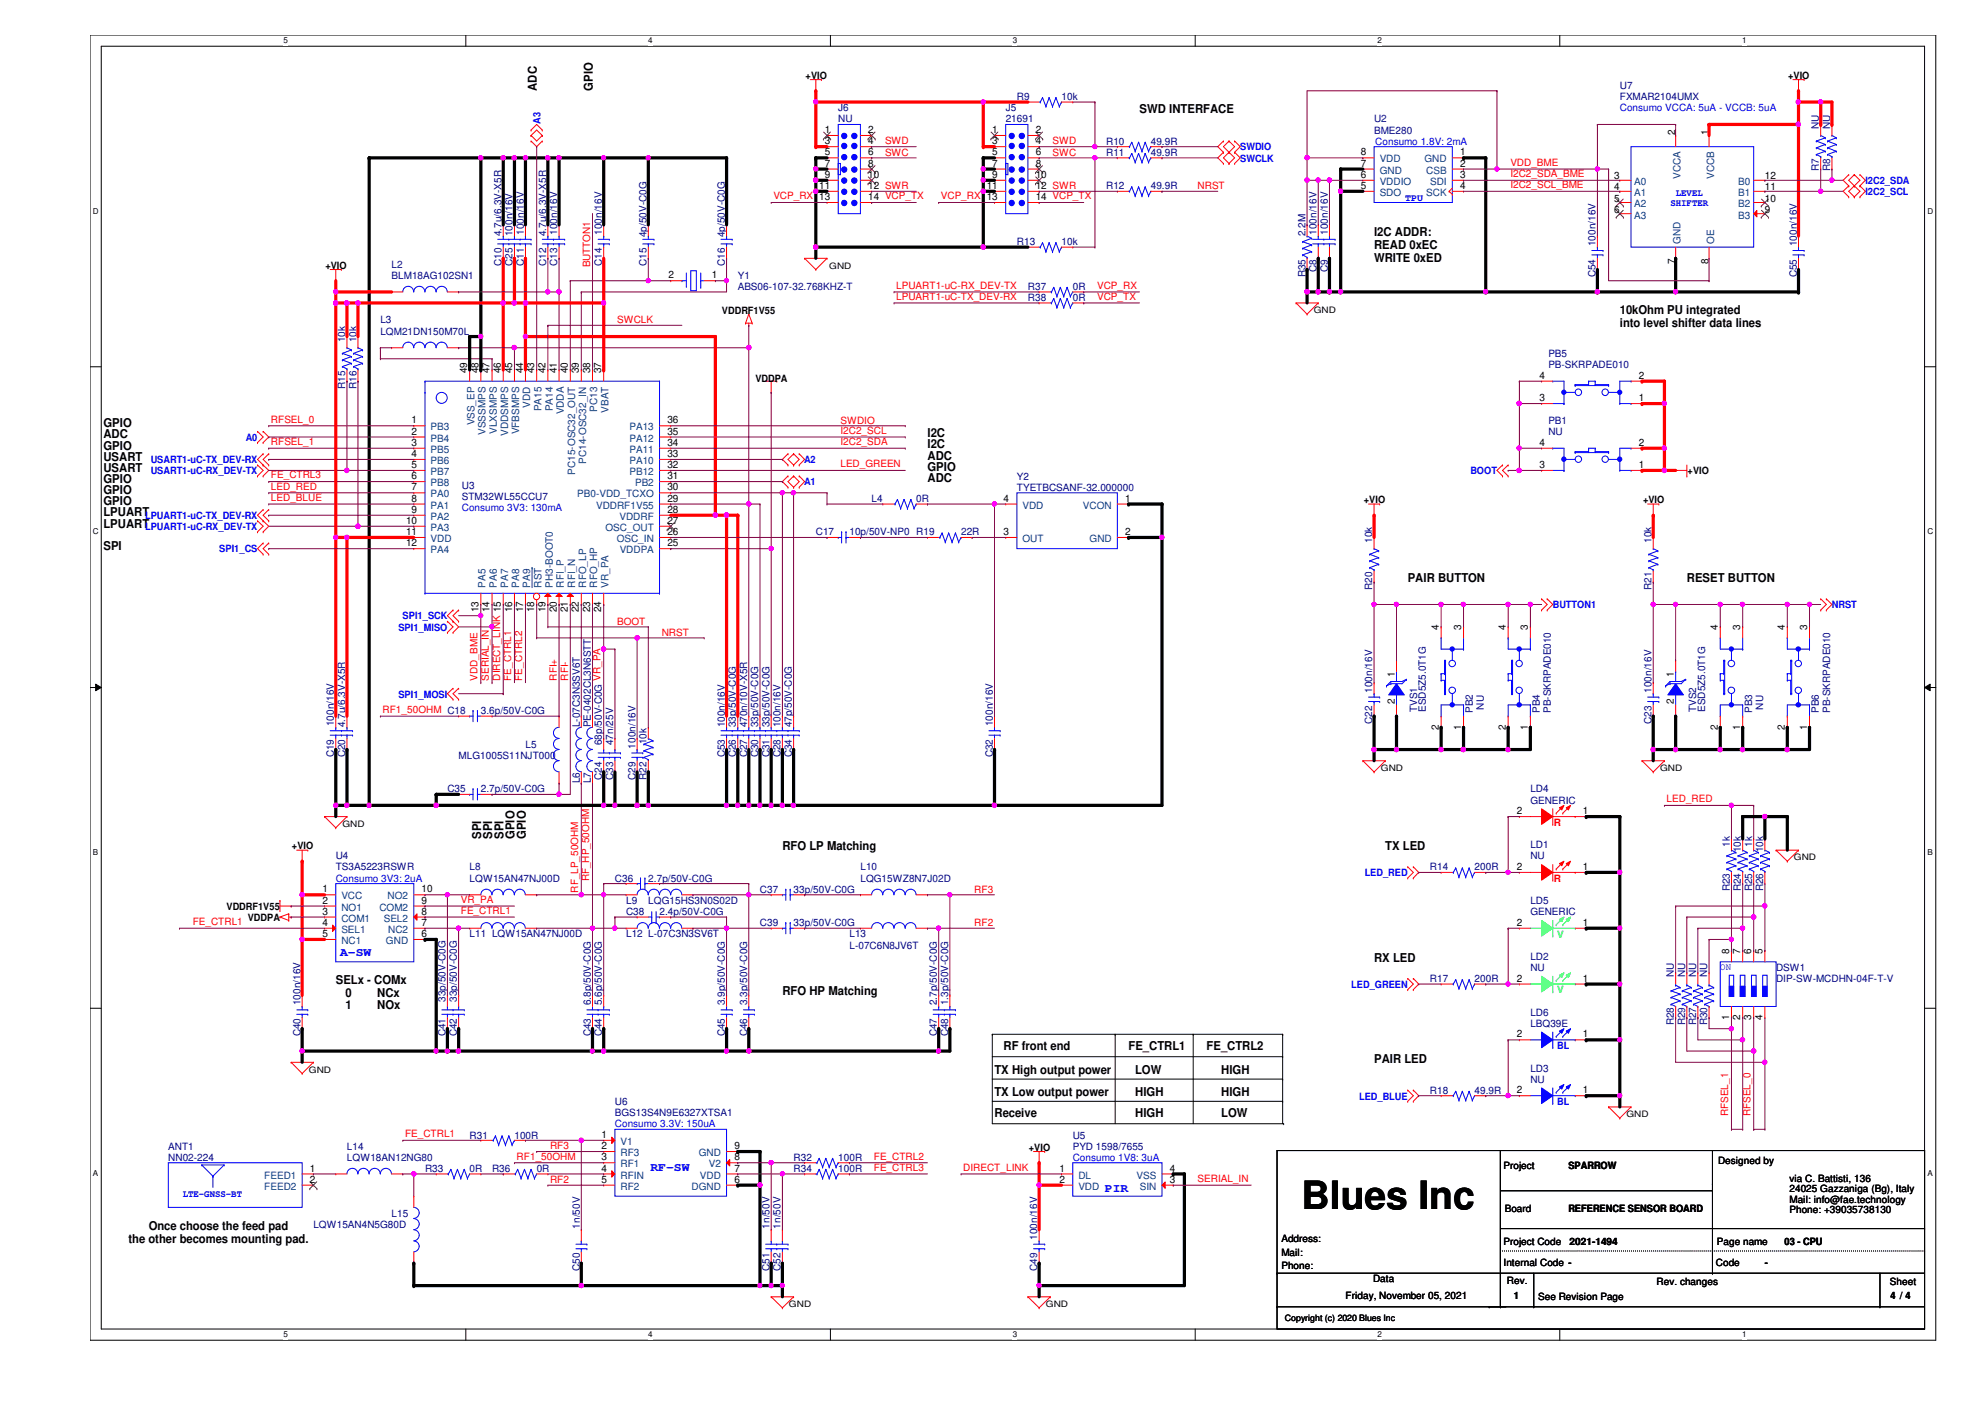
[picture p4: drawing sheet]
<svg xmlns="http://www.w3.org/2000/svg" width="420mm" height="297mm" viewBox="0 0 420 297" stroke-linecap="round" stroke-linejoin="round" font-family="sans-serif">
<defs><g id="words">
<text font-size="8.3" x="275.4" y="255.7">Blues Inc</text>
<g font-size="2.6">
<text x="113.6" y="19.2" transform="rotate(-90 113.6 19.2)">ADC</text>
<text x="125.4" y="19.2" transform="rotate(-90 125.4 19.2)">GPIO</text>
<text x="241.1" y="24">SWD INTERFACE</text>
<text x="290.7" y="50">I2C ADDR:</text>
<text x="290.7" y="52.7">READ 0xEC</text>
<text x="290.7" y="55.3">WRITE 0xED</text>
<text x="342.7" y="66.5">10kOhm PU integrated</text>
<text x="342.7" y="69.2">into level shifter data lines</text>
<text x="21.9" y="90.4">GPIO</text>
<text x="21.9" y="92.8">ADC</text>
<text x="21.9" y="95.1">GPIO</text>
<text x="196.2" y="92.5">I2C</text>
<text x="196.2" y="94.9">I2C</text>
<text x="21.9" y="97.5">USART</text>
<text x="21.9" y="99.8">USART</text>
<text x="196.2" y="97.2">ADC</text>
<text x="196.2" y="101.9">ADC</text>
<text x="196.2" y="99.6">GPIO</text>
<text x="21.9" y="102.2">GPIO</text>
<text x="21.9" y="104.6">GPIO</text>
<text x="21.9" y="106.9">GPIO</text>
<text x="21.9" y="109.3">LPUART</text>
<text x="21.9" y="111.6">LPUART</text>
<text x="21.9" y="116.4">SPI</text>
<text x="297.8" y="123.2">PAIR BUTTON</text>
<text x="356.9" y="123.2">RESET BUTTON</text>
<text x="101.8" y="177.5" transform="rotate(-90 101.8 177.5)">SPI</text>
<text x="104.1" y="177.5" transform="rotate(-90 104.1 177.5)">SPI</text>
<text x="106.5" y="177.5" transform="rotate(-90 106.5 177.5)">SPI</text>
<text x="108.9" y="177.5" transform="rotate(-90 108.9 177.5)">GPIO</text>
<text x="111.3" y="177.5" transform="rotate(-90 111.3 177.5)">GPIO</text>
<text x="165.5" y="179.9">RFO LP Matching</text>
<text x="293.1" y="179.9">TX LED</text>
<text x="290.7" y="203.5">RX LED</text>
<text x="71" y="208.2">SELx - COMx</text>
<text x="73.1" y="210.9">0</text>
<text x="73.1" y="213.6">1</text>
<text x="79.8" y="210.9">NCx</text>
<text x="79.8" y="213.6">NOx</text>
<text x="165.5" y="210.6">RFO HP Matching</text>
<text x="210.4" y="227.2">TX High output power</text>
<text x="212.3" y="222.2">RF front end</text>
<text x="238.8" y="222.2">FE_CTRL1</text>
<text x="240.2" y="227.2">LOW</text>
<text x="255.3" y="222.2">FE_CTRL2</text>
<text x="258.4" y="227.2">HIGH</text>
<text x="290.7" y="224.8">PAIR LED</text>
<text x="210.4" y="231.9">TX Low output power</text>
<text x="240.2" y="231.9">HIGH</text>
<text x="258.4" y="231.9">HIGH</text>
<text x="210.4" y="236.3">Receive</text>
<text x="240.2" y="236.3">HIGH</text>
<text x="258.4" y="236.3">LOW</text>
<text x="27.2" y="262.9">the other becomes mounting pad.</text>
<text x="31.5" y="260.2">Once choose the feed pad</text>
</g>
<g font-size="2.6" fill="#00f">
<text x="72" y="202.3">A-SW</text>
<text x="137.6" y="247.6">RF-SW</text>
<text x="233.8" y="252.1">PIR</text>
</g>
<g font-size="2.1">
<text x="170.4" y="16.7">+VIO</text>
<text x="378.3" y="16.7">+VIO</text>
<text x="174.5" y="28.2">1</text>
<text x="183.7" y="28.2">2</text>
<text x="209.9" y="28.2">1</text>
<text x="219.1" y="28.2">2</text>
<text x="354.4" y="28.7" transform="rotate(-90 354.4 28.7)">2</text>
<text x="361.4" y="28.7" transform="rotate(-90 361.4 28.7)">1</text>
<text x="174.5" y="30.5">3</text>
<text x="174.5" y="32.9">5</text>
<text x="174.5" y="35.3">7</text>
<text x="183.7" y="32.9">6</text>
<text x="183.7" y="30.5">4</text>
<text x="183.7" y="35.3">8</text>
<text x="209.9" y="30.5">3</text>
<text x="209.9" y="32.9">5</text>
<text x="209.9" y="35.3">7</text>
<text x="219.1" y="32.9">6</text>
<text x="219.1" y="30.5">4</text>
<text x="219.1" y="35.3">8</text>
<text x="287.9" y="35.3">7</text>
<text x="287.9" y="32.9">8</text>
<text x="308.9" y="32.9">1</text>
<text x="308.9" y="35.3">2</text>
<text x="173.3" y="40">11</text>
<text x="174.5" y="37.6">9</text>
<text x="183.7" y="37.6">10</text>
<text x="183.7" y="40">12 SWR</text>
<text x="208.7" y="40">11</text>
<text x="209.9" y="37.6">9</text>
<text x="219.1" y="37.6">10</text>
<text x="219.1" y="40">12 SWR</text>
<text x="287.9" y="40">5</text>
<text x="287.9" y="37.6">6</text>
<text x="308.9" y="40">4</text>
<text x="308.9" y="37.6">3</text>
<text x="341.5" y="37.9">3</text>
<text x="341.5" y="40.3">4</text>
<text x="373.4" y="40.3">11</text>
<text x="373.4" y="37.9">12</text>
<text x="173.3" y="42.3">13</text>
<text x="183.7" y="42.3">14 VCP_TX</text>
<text x="208.7" y="42.3">13</text>
<text x="219.1" y="42.3">14 VCP_TX</text>
<text x="341.5" y="42.7">5</text>
<text x="341.5" y="45">6</text>
<text x="373.4" y="45">9</text>
<text x="373.4" y="42.7">10</text>
<text x="68.8" y="56.9">+VIO</text>
<text x="141.4" y="58.9">2</text>
<text x="150.6" y="58.9">1</text>
<text x="354.4" y="55.8" transform="rotate(-90 354.4 55.8)">7</text>
<text x="361.4" y="55.8" transform="rotate(-90 361.4 55.8)">8</text>
<text x="152.7" y="66.3">VDDRF1V55</text>
<text x="98.8" y="79" transform="rotate(-90 98.8 79)">49</text>
<text x="101.2" y="79" transform="rotate(-90 101.2 79)">48</text>
<text x="103.6" y="79" transform="rotate(-90 103.6 79)">47</text>
<text x="106" y="79" transform="rotate(-90 106 79)">46</text>
<text x="108.3" y="79" transform="rotate(-90 108.3 79)">45</text>
<text x="110.7" y="79" transform="rotate(-90 110.7 79)">44</text>
<text x="113" y="79" transform="rotate(-90 113 79)">43</text>
<text x="115.4" y="79" transform="rotate(-90 115.4 79)">42</text>
<text x="117.8" y="79" transform="rotate(-90 117.8 79)">41</text>
<text x="120.1" y="79" transform="rotate(-90 120.1 79)">40</text>
<text x="122.5" y="79" transform="rotate(-90 122.5 79)">39</text>
<text x="124.8" y="79" transform="rotate(-90 124.8 79)">38</text>
<text x="127.2" y="79" transform="rotate(-90 127.2 79)">37</text>
<text x="159.8" y="80.7">VDDPA</text>
<text x="325.7" y="80.1">4</text>
<text x="346.7" y="80.1">2</text>
<text x="87.1" y="89.6">1</text>
<text x="141.2" y="89.6">36</text>
<text x="325.7" y="84.9">3</text>
<text x="346.7" y="84.9">1</text>
<text x="87.1" y="91.9">2</text>
<text x="87.1" y="94.3">3</text>
<text x="141.2" y="94.3">34</text>
<text x="141.2" y="91.9">35</text>
<text x="325.7" y="94.3">4</text>
<text x="346.7" y="94.3">2</text>
<text x="87.1" y="96.7">4</text>
<text x="87.1" y="99">5</text>
<text x="87.1" y="101.4">6</text>
<text x="141.2" y="101.4">31</text>
<text x="141.2" y="99">32</text>
<text x="141.2" y="96.7">33</text>
<text x="325.7" y="99">3</text>
<text x="346.7" y="99">1</text>
<text x="357" y="100.4">+VIO</text>
<text x="87.1" y="103.8">7</text>
<text x="87.1" y="106.1">8</text>
<text x="141.2" y="106.1">29</text>
<text x="141.2" y="103.8">30</text>
<text x="212.3" y="106.1">4</text>
<text x="238" y="106.1">1</text>
<text x="288.5" y="106.5">+VIO</text>
<text x="347.6" y="106.5">+VIO</text>
<text x="85.9" y="110.8">10</text>
<text x="85.9" y="113.2">11</text>
<text x="87.1" y="108.5">9</text>
<text x="141.2" y="113.2">26</text>
<text x="141.2" y="110.8">27</text>
<text x="141.2" y="108.5">28</text>
<text x="212.3" y="113.2">3</text>
<text x="238" y="113.2">2</text>
<text x="85.9" y="115.6">12</text>
<text x="141.2" y="115.6">25</text>
<text x="101.2" y="129.5" transform="rotate(-90 101.2 129.5)">13</text>
<text x="103.6" y="129.5" transform="rotate(-90 103.6 129.5)">14</text>
<text x="108.3" y="129.5" transform="rotate(-90 108.3 129.5)">16</text>
<text x="110.7" y="129.5" transform="rotate(-90 110.7 129.5)">17</text>
<text x="113" y="129.5" transform="rotate(-90 113 129.5)">18</text>
<text x="115.4" y="129.5" transform="rotate(-90 115.4 129.5)">19</text>
<text x="117.8" y="129.5" transform="rotate(-90 117.8 129.5)">20</text>
<text x="120.1" y="129.5" transform="rotate(-90 120.1 129.5)">21</text>
<text x="122.5" y="129.5" transform="rotate(-90 122.5 129.5)">22</text>
<text x="124.8" y="129.5" transform="rotate(-90 124.8 129.5)">23</text>
<text x="127.2" y="129.5" transform="rotate(-90 127.2 129.5)">24</text>
<text x="304.4" y="133.3" transform="rotate(-90 304.4 133.3)">4</text>
<text x="309.1" y="133.3" transform="rotate(-90 309.1 133.3)">3</text>
<text x="318.6" y="133.3" transform="rotate(-90 318.6 133.3)">4</text>
<text x="323.3" y="133.3" transform="rotate(-90 323.3 133.3)">3</text>
<text x="363.4" y="133.3" transform="rotate(-90 363.4 133.3)">4</text>
<text x="368.2" y="133.3" transform="rotate(-90 368.2 133.3)">3</text>
<text x="377.6" y="133.3" transform="rotate(-90 377.6 133.3)">4</text>
<text x="382.3" y="133.3" transform="rotate(-90 382.3 133.3)">3</text>
<text x="295.1" y="143.3" transform="rotate(-90 295.1 143.3)">1</text>
<text x="354.1" y="143.3" transform="rotate(-90 354.1 143.3)">1</text>
<text x="295.1" y="148.9" transform="rotate(-90 295.1 148.9)">2</text>
<text x="354.1" y="148.9" transform="rotate(-90 354.1 148.9)">2</text>
<text x="304.4" y="154.3" transform="rotate(-90 304.4 154.3)">2</text>
<text x="309.1" y="154.3" transform="rotate(-90 309.1 154.3)">1</text>
<text x="318.6" y="154.3" transform="rotate(-90 318.6 154.3)">2</text>
<text x="323.3" y="154.3" transform="rotate(-90 323.3 154.3)">1</text>
<text x="363.4" y="154.3" transform="rotate(-90 363.4 154.3)">2</text>
<text x="368.2" y="154.3" transform="rotate(-90 368.2 154.3)">1</text>
<text x="377.6" y="154.3" transform="rotate(-90 377.6 154.3)">2</text>
<text x="382.3" y="154.3" transform="rotate(-90 382.3 154.3)">1</text>
<text x="320.9" y="172.3">2</text>
<text x="334.9" y="172.3">1</text>
<text x="61.8" y="179.7">+VIO</text>
<text x="320.9" y="184.1">2</text>
<text x="334.9" y="184.1">1</text>
<text x="68.2" y="188.8">1</text>
<text x="68.2" y="191.2">2</text>
<text x="89.2" y="191.2">9</text>
<text x="89.2" y="188.8">10</text>
<text x="47.9" y="192.5">VDDRF1V55</text>
<text x="52.4" y="194.9">VDDPA</text>
<text x="68.2" y="193.5">3</text>
<text x="68.2" y="195.9">4</text>
<text x="89.2" y="195.9">7</text>
<text x="89.2" y="193.5">8</text>
<text x="320.9" y="195.9">2</text>
<text x="334.9" y="195.9">1</text>
<text x="68.2" y="198.2">5</text>
<text x="89.2" y="198.2">6</text>
<text x="365.8" y="201.8" transform="rotate(-90 365.8 201.8)">8</text>
<text x="368.2" y="201.8" transform="rotate(-90 368.2 201.8)">7</text>
<text x="370.5" y="201.8" transform="rotate(-90 370.5 201.8)">6</text>
<text x="372.9" y="201.8" transform="rotate(-90 372.9 201.8)">5</text>
<text x="320.9" y="207.7">2</text>
<text x="334.9" y="207.7">1</text>
<text x="365.8" y="215.8" transform="rotate(-90 365.8 215.8)">1</text>
<text x="368.2" y="215.8" transform="rotate(-90 368.2 215.8)">2</text>
<text x="370.5" y="215.8" transform="rotate(-90 370.5 215.8)">3</text>
<text x="372.9" y="215.8" transform="rotate(-90 372.9 215.8)">4</text>
<text x="320.9" y="219.5">2</text>
<text x="334.9" y="219.5">1</text>
<text x="320.9" y="231.3">2</text>
<text x="334.9" y="231.3">1</text>
<text x="127.3" y="240.7">1</text>
<text x="127.3" y="243.1">2</text>
<text x="127.3" y="245.5">3</text>
<text x="155.4" y="245.5">8</text>
<text x="155.4" y="243.1">9</text>
<text x="217.7" y="243.5">+VIO</text>
<text x="65.6" y="250.2">2</text>
<text x="65.6" y="247.9">1</text>
<text x="127.3" y="247.9">4</text>
<text x="127.3" y="250.2">5</text>
<text x="155.4" y="250.2">6</text>
<text x="155.4" y="247.9">7</text>
<text x="224.1" y="247.9">1</text>
<text x="224.1" y="250.2">2</text>
<text x="247.5" y="250.2">3</text>
<text x="247.5" y="247.9">4</text>
<text x="318.1" y="247.2">Project</text>
<text x="331.8" y="247.3">SPARROW</text>
<text x="363.5" y="246.3">Designed by</text>
<text x="378.6" y="250.1">via C. Battisti, 136</text>
<text x="318.3" y="256.5">Board</text>
<text x="331.8" y="256.5">REFERENCE SENSOR BOARD</text>
<text x="378.6" y="252.3">24025 Gazzaniga (Bg), Italy</text>
<text x="378.6" y="254.5">Mail: info@fae.technology</text>
<text x="378.6" y="256.7">Phone: +39035738130</text>
<text x="271.1" y="262.8">Address:</text>
<text x="318.1" y="263.3">Project Code</text>
<text x="332.1" y="263.4">2021-1494</text>
<text x="363.2" y="263.3">Page name</text>
<text x="377.5" y="263.4">03 - CPU</text>
<text x="271.1" y="265.7">Mail:</text>
<text x="271.1" y="268.5">Phone:</text>
<text x="318.1" y="267.8">Internal Code ---</text>
<text x="318.1" y="267.8">Internal Code</text>
<text x="363" y="267.8">Code</text>
<text x="373.4" y="267.8">-</text>
<text x="284.6" y="274.9">Friday, November 05, 2021</text>
<text x="290.5" y="271.3">Data</text>
<text x="318.8" y="271.6">Rev.</text>
<text x="320.3" y="274.9">1</text>
<text x="325.4" y="275.1">See Revision Page</text>
<text x="350.5" y="271.8">Rev. changes</text>
<text x="399.8" y="271.8">Sheet</text>
<text x="399.9" y="274.9">4 /// 4</text>
<text x="399.9" y="274.9">4</text>
<text x="403.1" y="274.9">4</text>
</g>
<g font-size="2.1" fill="#000080">
<text x="177.3" y="23.5">J6</text>
<text x="212.8" y="23.5">J5</text>
<text x="215.1" y="21.2">R9</text>
<text x="224.6" y="21.2">10k</text>
<text x="342.7" y="18.8">U7</text>
<text x="342.7" y="21.2">FXMAR2104UMX</text>
<text x="177.3" y="25.9">NU</text>
<text x="212.8" y="25.9">21691</text>
<text x="290.7" y="25.9">U2</text>
<text x="290.7" y="28.3">BME280</text>
<text x="384.8" y="27.3" transform="rotate(-90 384.8 27.3)">NU</text>
<text x="387.2" y="27.3" transform="rotate(-90 387.2 27.3)">NU</text>
<text x="234" y="30.6">R10</text>
<text x="234" y="33">R11</text>
<text x="243.5" y="30.6">49.9R</text>
<text x="243.5" y="33">49.9R</text>
<text x="234" y="40.1">R12</text>
<text x="243.5" y="40.1">49.9R</text>
<text x="384.8" y="36.2" transform="rotate(-90 384.8 36.2)">R7</text>
<text x="387.2" y="36.2" transform="rotate(-90 387.2 36.2)">R8</text>
<text x="106.1" y="50" transform="rotate(-90 106.1 50)">4.7u/6.3V-X5R</text>
<text x="108.5" y="50" transform="rotate(-90 108.5 50)">100n/16V</text>
<text x="110.8" y="49.7" transform="rotate(-90 110.8 49.7)">100n/16V</text>
<text x="115.5" y="50" transform="rotate(-90 115.5 50)">4.7u/6.3V-X5R</text>
<text x="117.9" y="49.7" transform="rotate(-90 117.9 49.7)">100n/16V</text>
<text x="127.3" y="49.7" transform="rotate(-90 127.3 49.7)">100n/16V</text>
<text x="136.8" y="50.2" transform="rotate(-90 136.8 50.2)">4p/50V-C0G</text>
<text x="153.3" y="50.2" transform="rotate(-90 153.3 50.2)">4p/50V-C0G</text>
<text x="215.1" y="51.9">R13</text>
<text x="224.6" y="51.9">10k</text>
<text x="276.2" y="50" transform="rotate(-90 276.2 50)">2.2M</text>
<text x="278.5" y="49.7" transform="rotate(-90 278.5 49.7)">100n/16V</text>
<text x="280.9" y="49.7" transform="rotate(-90 280.9 49.7)">100n/16V</text>
<text x="337.6" y="52.1" transform="rotate(-90 337.6 52.1)">100n/16V</text>
<text x="380.1" y="52.1" transform="rotate(-90 380.1 52.1)">100n/16V</text>
<text x="82.8" y="56.6">L2</text>
<text x="82.8" y="59">BLM18AG102SN1</text>
<text x="106.1" y="56.3" transform="rotate(-90 106.1 56.3)">C10</text>
<text x="108.5" y="56.3" transform="rotate(-90 108.5 56.3)">C25</text>
<text x="110.8" y="56.3" transform="rotate(-90 110.8 56.3)">C11</text>
<text x="115.5" y="56.3" transform="rotate(-90 115.5 56.3)">C12</text>
<text x="117.9" y="56.3" transform="rotate(-90 117.9 56.3)">C13</text>
<text x="127.3" y="56.3" transform="rotate(-90 127.3 56.3)">C14</text>
<text x="136.8" y="56.3" transform="rotate(-90 136.8 56.3)">C15</text>
<text x="153.3" y="56.3" transform="rotate(-90 153.3 56.3)">C16</text>
<text x="156.1" y="59">Y1</text>
<text x="276.2" y="58.7" transform="rotate(-90 276.2 58.7)">R35</text>
<text x="278.5" y="57.5" transform="rotate(-90 278.5 57.5)">C8</text>
<text x="280.9" y="57.5" transform="rotate(-90 280.9 57.5)">C9</text>
<text x="337.6" y="58.7" transform="rotate(-90 337.6 58.7)">C54</text>
<text x="380.1" y="58.7" transform="rotate(-90 380.1 58.7)">C55</text>
<text x="156.1" y="61.3">ABS06-107-32.768KHZ-T</text>
<text x="217.5" y="61.3">R37</text>
<text x="217.5" y="63.7">R38</text>
<text x="226.9" y="61.3">0R</text>
<text x="226.9" y="63.7">0R</text>
<text x="80.5" y="68.4">L3</text>
<text x="80.5" y="70.8">LQM21DN150M70L</text>
<text x="73" y="72.4" transform="rotate(-90 73 72.4)">10k</text>
<text x="75.4" y="72.4" transform="rotate(-90 75.4 72.4)">10k</text>
<text x="327.6" y="75.5">PB5</text>
<text x="327.6" y="77.9">PB-SKRPADE010</text>
<text x="73" y="82.3" transform="rotate(-90 73 82.3)">R15</text>
<text x="75.4" y="82.3" transform="rotate(-90 75.4 82.3)">R16</text>
<text x="327.6" y="89.7">PB1</text>
<text x="327.6" y="92">NU</text>
<text x="215.1" y="101.5">Y2</text>
<text x="97.7" y="103.4">U3</text>
<text x="97.7" y="105.7">STM32WL55CCU7</text>
<text x="184.4" y="106.2">L4</text>
<text x="193.8" y="106.2">0R</text>
<text x="215.1" y="103.8">TYETBCSANF-32.000000</text>
<text x="172.6" y="113.3">C17</text>
<text x="179.7" y="113.3">10p/50V-NP0 R19</text>
<text x="203.3" y="113.3">22R</text>
<text x="290.3" y="114.9" transform="rotate(-90 290.3 114.9)">10k</text>
<text x="349.4" y="114.9" transform="rotate(-90 349.4 114.9)">10k</text>
<text x="290.3" y="124.8" transform="rotate(-90 290.3 124.8)">R20</text>
<text x="349.4" y="124.8" transform="rotate(-90 349.4 124.8)">R21</text>
<text x="290.3" y="146.6" transform="rotate(-90 290.3 146.6)">100n/16V</text>
<text x="349.4" y="146.6" transform="rotate(-90 349.4 146.6)">100n/16V</text>
<text x="70.7" y="153.6" transform="rotate(-90 70.7 153.6)">100n/16V</text>
<text x="73" y="153.9" transform="rotate(-90 73 153.9)">4.7u/6.3V-X5R</text>
<text x="101.7" y="151.1">3.6p/50V-C0G</text>
<text x="122.6" y="153.9" transform="rotate(-90 122.6 153.9)">L-07C3N3SV6T</text>
<text x="125" y="153.9" transform="rotate(-90 125 153.9)">PE-0402CL3N6STT</text>
<text x="153.3" y="153.9" transform="rotate(-90 153.3 153.9)">100n/16V</text>
<text x="155.7" y="153.9" transform="rotate(-90 155.7 153.9)">33p/50V-C0G</text>
<text x="158.1" y="153.9" transform="rotate(-90 158.1 153.9)">470n/10V-X5R</text>
<text x="160.4" y="153.9" transform="rotate(-90 160.4 153.9)">33p/50V-C0G</text>
<text x="162.8" y="153.9" transform="rotate(-90 162.8 153.9)">33p/50V-C0G</text>
<text x="165.1" y="153.9" transform="rotate(-90 165.1 153.9)">100n/16V</text>
<text x="167.5" y="153.9" transform="rotate(-90 167.5 153.9)">47p/50V-C0G</text>
<text x="210" y="153.6" transform="rotate(-90 210 153.6)">100n/16V</text>
<text x="290.3" y="153.2" transform="rotate(-90 290.3 153.2)">C22</text>
<text x="299.8" y="150.6" transform="rotate(-90 299.8 150.6)">TVS1</text>
<text x="301.7" y="150.6" transform="rotate(-90 301.7 150.6)">ESD5Z5.0T1G</text>
<text x="311.6" y="150.8" transform="rotate(-90 311.6 150.8)">PB2</text>
<text x="313.9" y="150.1" transform="rotate(-90 313.9 150.1)">NU</text>
<text x="325.8" y="150.8" transform="rotate(-90 325.8 150.8)">PB4</text>
<text x="328.1" y="150.8" transform="rotate(-90 328.1 150.8)">PB-SKRPADE010</text>
<text x="349.4" y="153.2" transform="rotate(-90 349.4 153.2)">C23</text>
<text x="358.9" y="150.6" transform="rotate(-90 358.9 150.6)">TVS2</text>
<text x="360.7" y="150.6" transform="rotate(-90 360.7 150.6)">ESD5Z5.0T1G</text>
<text x="370.7" y="150.8" transform="rotate(-90 370.7 150.8)">PB3</text>
<text x="373" y="150.1" transform="rotate(-90 373 150.1)">NU</text>
<text x="384.8" y="150.8" transform="rotate(-90 384.8 150.8)">PB6</text>
<text x="387.2" y="150.8" transform="rotate(-90 387.2 150.8)">PB-SKRPADE010</text>
<text x="70.7" y="160.2" transform="rotate(-90 70.7 160.2)">C19</text>
<text x="73" y="160.2" transform="rotate(-90 73 160.2)">C20</text>
<text x="97" y="160.5">MLG1005S11NJT000</text>
<text x="111.2" y="158.2">L5</text>
<text x="127.3" y="157.6" transform="rotate(-90 127.3 157.6)">68p/50V-C0G VR_PA</text>
<text x="129.7" y="157.6" transform="rotate(-90 129.7 157.6)">47n/25V</text>
<text x="134.5" y="158.4" transform="rotate(-90 134.5 158.4)">100n/16V</text>
<text x="136.8" y="157.4" transform="rotate(-90 136.8 157.4)">10k</text>
<text x="153.3" y="160.2" transform="rotate(-90 153.3 160.2)">C53</text>
<text x="155.7" y="160.2" transform="rotate(-90 155.7 160.2)">C26</text>
<text x="158.1" y="160.2" transform="rotate(-90 158.1 160.2)">C27</text>
<text x="160.4" y="160.2" transform="rotate(-90 160.4 160.2)">C30</text>
<text x="162.8" y="160.2" transform="rotate(-90 162.8 160.2)">C31</text>
<text x="165.1" y="160.2" transform="rotate(-90 165.1 160.2)">C28</text>
<text x="167.5" y="160.2" transform="rotate(-90 167.5 160.2)">C34</text>
<text x="210" y="160.2" transform="rotate(-90 210 160.2)">C32</text>
<text x="94.7" y="167.6">C35</text>
<text x="101.7" y="167.6">2.7p/50V-C0G</text>
<text x="122.6" y="165.7" transform="rotate(-90 122.6 165.7)">L6</text>
<text x="125" y="165.7" transform="rotate(-90 125 165.7)">L7</text>
<text x="127.3" y="165" transform="rotate(-90 127.3 165)">C24</text>
<text x="129.7" y="165" transform="rotate(-90 129.7 165)">C33</text>
<text x="134.5" y="165" transform="rotate(-90 134.5 165)">C29</text>
<text x="136.8" y="165" transform="rotate(-90 136.8 165)">R22</text>
<text x="323.8" y="167.6">LD4</text>
<text x="323.8" y="170">GENERIC</text>
<text x="323.8" y="179.5">LD1</text>
<text x="365.9" y="179.2" transform="rotate(-90 365.9 179.2)">1k</text>
<text x="370.7" y="179.2" transform="rotate(-90 370.7 179.2)">1k</text>
<text x="71" y="181.8">U4</text>
<text x="71" y="184.1">TS3A5223RSWR</text>
<text x="99.4" y="184.1">L8</text>
<text x="182" y="184.1">L10</text>
<text x="302.5" y="184.1">R14</text>
<text x="312" y="184.1">200R</text>
<text x="323.8" y="181.8">NU</text>
<text x="368.3" y="180.3" transform="rotate(-90 368.3 180.3)">10k</text>
<text x="373" y="180.3" transform="rotate(-90 373 180.3)">10k</text>
<text x="99.4" y="186.5">LQW15AN47NJ00D</text>
<text x="130.1" y="186.5">C36</text>
<text x="132.5" y="191.3">L9</text>
<text x="137.2" y="186.5">2.7p/50V-C0G</text>
<text x="137.2" y="191.3">LQG15HS3N0S02D</text>
<text x="160.8" y="188.9">C37</text>
<text x="167.9" y="188.9">33p/50V-C0G</text>
<text x="182" y="186.5">LQG15WZ8N7J02D</text>
<text x="323.8" y="191.3">LD5</text>
<text x="365.9" y="188.6" transform="rotate(-90 365.9 188.6)">R23</text>
<text x="368.3" y="188.6" transform="rotate(-90 368.3 188.6)">R24</text>
<text x="370.7" y="188.6" transform="rotate(-90 370.7 188.6)">R25</text>
<text x="373" y="188.6" transform="rotate(-90 373 188.6)">R26</text>
<text x="132.5" y="193.6">C38</text>
<text x="139.5" y="193.6">2.4p/50V-C0G</text>
<text x="160.8" y="196">C39</text>
<text x="167.9" y="196">33p/50V-C0G</text>
<text x="323.8" y="193.6">GENERIC</text>
<text x="99.4" y="198.3">L11 LQW15AN47NJ00D</text>
<text x="132.5" y="198.3">L12 L-07C3N3SV6T</text>
<text x="179.7" y="198.3">L13</text>
<text x="179.7" y="200.7">L-07C6N8JV6T</text>
<text x="323.8" y="203.1">LD2</text>
<text x="302.5" y="207.8">R17</text>
<text x="312" y="207.8">200R</text>
<text x="323.8" y="205.4">NU</text>
<text x="354.1" y="206.8" transform="rotate(-90 354.1 206.8)">NU</text>
<text x="356.5" y="206.8" transform="rotate(-90 356.5 206.8)">NU</text>
<text x="358.9" y="206.8" transform="rotate(-90 358.9 206.8)">NU</text>
<text x="361.2" y="206.8" transform="rotate(-90 361.2 206.8)">NU</text>
<text x="375.8" y="205.4">DSW1</text>
<text x="375.8" y="207.8">DIP-SW-MCDHN-04F-T-V</text>
<text x="63.6" y="212.7" transform="rotate(-90 63.6 212.7)">100n/16V</text>
<text x="94.3" y="212" transform="rotate(-90 94.3 212)">33p/50V-C0G</text>
<text x="96.6" y="212" transform="rotate(-90 96.6 212)">33p/50V-C0G</text>
<text x="125" y="212.7" transform="rotate(-90 125 212.7)">6.8p/50V-C0G</text>
<text x="127.3" y="212.7" transform="rotate(-90 127.3 212.7)">5.6p/50V-C0G</text>
<text x="153.3" y="212.7" transform="rotate(-90 153.3 212.7)">3.9p/50V-C0G</text>
<text x="158.1" y="212.7" transform="rotate(-90 158.1 212.7)">3.3p/50V-C0G</text>
<text x="198.2" y="212.7" transform="rotate(-90 198.2 212.7)">2.7p/50V-C0G</text>
<text x="200.6" y="212.7" transform="rotate(-90 200.6 212.7)">1.3p/50V-C0G</text>
<text x="323.8" y="214.9">LD6</text>
<text x="63.6" y="219.3" transform="rotate(-90 63.6 219.3)">C40</text>
<text x="94.3" y="219.3" transform="rotate(-90 94.3 219.3)">C41</text>
<text x="96.6" y="219.3" transform="rotate(-90 96.6 219.3)">C42</text>
<text x="125" y="219.3" transform="rotate(-90 125 219.3)">C43</text>
<text x="127.3" y="219.3" transform="rotate(-90 127.3 219.3)">C44</text>
<text x="153.3" y="219.3" transform="rotate(-90 153.3 219.3)">C45</text>
<text x="158.1" y="219.3" transform="rotate(-90 158.1 219.3)">C46</text>
<text x="198.2" y="219.3" transform="rotate(-90 198.2 219.3)">C47</text>
<text x="200.6" y="219.3" transform="rotate(-90 200.6 219.3)">C48</text>
<text x="323.8" y="217.3">LBQ39E</text>
<text x="354.1" y="217" transform="rotate(-90 354.1 217)">R28</text>
<text x="356.5" y="217" transform="rotate(-90 356.5 217)">R29</text>
<text x="358.9" y="217" transform="rotate(-90 358.9 217)">R27</text>
<text x="361.2" y="217" transform="rotate(-90 361.2 217)">R30</text>
<text x="323.8" y="226.7">LD3</text>
<text x="130.1" y="233.8">U6</text>
<text x="302.5" y="231.4">R18</text>
<text x="312" y="231.4">49.9R</text>
<text x="323.8" y="229.1">NU</text>
<text x="130.1" y="236.1">BGS13S4N9E6327XTSA1</text>
<text x="35.6" y="243.2">ANT1</text>
<text x="35.6" y="245.6">NN02-224</text>
<text x="73.4" y="243.2">L14</text>
<text x="73.4" y="245.6">LQW18AN12NG80</text>
<text x="99.4" y="240.9">R31</text>
<text x="108.8" y="240.9">100R</text>
<text x="167.9" y="245.6">R32</text>
<text x="177.3" y="245.6">100R</text>
<text x="226.9" y="240.9">U5</text>
<text x="226.9" y="243.2">PYD 1598/7655</text>
<text x="89.9" y="247.9">R33</text>
<text x="99.4" y="247.9">0R</text>
<text x="104.1" y="247.9">R36</text>
<text x="113.5" y="247.9">0R</text>
<text x="167.9" y="247.9">R34</text>
<text x="177.3" y="247.9">100R</text>
<text x="82.8" y="257.4">L15</text>
<text x="66.3" y="259.8">LQW15AN4N5G80D</text>
<text x="122.6" y="259.9" transform="rotate(-90 122.6 259.9)">1n/50V</text>
<text x="162.8" y="259.9" transform="rotate(-90 162.8 259.9)">1n/50V</text>
<text x="165.1" y="259.9" transform="rotate(-90 165.1 259.9)">1n/50V</text>
<text x="219.5" y="262.3" transform="rotate(-90 219.5 262.3)">100n/16V</text>
<text x="122.6" y="268.9" transform="rotate(-90 122.6 268.9)">C50</text>
<text x="162.8" y="268.9" transform="rotate(-90 162.8 268.9)">C51</text>
<text x="165.1" y="268.9" transform="rotate(-90 165.1 268.9)">C52</text>
<text x="219.5" y="268.9" transform="rotate(-90 219.5 268.9)">C49</text>
</g>
<g font-size="2.1" fill="#00f">
<text x="342.7" y="23.5">Consumo VCCA: 5uA - VCCB: 5uA</text>
<text x="114.3" y="26.2" transform="rotate(-90 114.3 26.2)">A3</text>
<text x="262.4" y="31.8">SWDIO</text>
<text x="262.4" y="34.2">SWCLK</text>
<text x="291" y="30.6">Consumo 1.8V: 2mA</text>
<text x="354.5" y="41.5">LEVEL</text>
<text x="394.6" y="38.9">I2C2_SDA</text>
<text x="394.6" y="41.3">I2C2_SCL</text>
<text x="297.3" y="42.5">TPU</text>
<text x="353.4" y="43.6">SHIFTER</text>
<text x="52" y="93.3">A0</text>
<text x="31.9" y="98">USART1-uC-TX_DEV-RX</text>
<text x="31.9" y="100.4">USART1-uC-RX_DEV-TX</text>
<text x="170.1" y="98">A2</text>
<text x="311.1" y="100.4">BOOT</text>
<text x="170.1" y="102.7">A1</text>
<text x="30.7" y="112.2">LPUART1-uC-RX_DEV-TX</text>
<text x="30.7" y="109.8">LPUART1-uC-TX_DEV-RX</text>
<text x="97.7" y="108.1">Consumo 3V3: 130mA</text>
<text x="46.4" y="116.9">SPI1_CS</text>
<text x="85.2" y="131.1">SPI1_SCK</text>
<text x="328.5" y="128.7">BUTTON1</text>
<text x="387.6" y="128.7">NRST</text>
<text x="84.3" y="133.4">SPI1_MISO</text>
<text x="84.3" y="147.6">SPI1_MOSI</text>
<text x="288.7" y="185.4">LED_RED</text>
<text x="71" y="186.5">Consumo 3V3: 2uA</text>
<text x="285.9" y="209">LED_GREEN</text>
<text x="363.9" y="205.1">ON</text>
<text x="329.4" y="222">BL</text>
<text x="287.5" y="232.6">LED_BLUE</text>
<text x="329.4" y="233.8">BL</text>
<text x="130.1" y="238.5">Consumo 3.3V: 150uA</text>
<text x="226.9" y="245.6">Consumo 1V8: 3uA</text>
<text x="38.7" y="253.2">LTE-GNSS-BT</text>
</g>
<g font-size="2.1" fill="#f00">
<text x="187.2" y="30.6">SWD</text>
<text x="187.2" y="32.9">SWC</text>
<text x="222.7" y="30.6">SWD</text>
<text x="222.7" y="32.9">SWC</text>
<text x="319.5" y="35.1">VDD_BME</text>
<text x="253.4" y="40">NRST</text>
<text x="319.5" y="39.8">I2C2_SCL_BME</text>
<text x="319.5" y="37.5">I2C2_SDA_BME</text>
<text x="163.6" y="42.2">VCP_RX</text>
<text x="199.1" y="42.2">VCP_RX</text>
<text x="124.9" y="56.6" transform="rotate(-90 124.9 56.6)">BUTTON1</text>
<text x="189.6" y="63.4">LPUART1-uC-TX_DEV-RX</text>
<text x="189.6" y="61.1">LPUART1-uC-RX_DEV-TX</text>
<text x="232.1" y="61.1">VCP_RX</text>
<text x="232.1" y="63.4">VCP_TX</text>
<text x="130.6" y="68.4">SWCLK</text>
<text x="57.3" y="89.4">RFSEL_0</text>
<text x="177.8" y="89.6">SWDIO</text>
<text x="57.3" y="94.1">RFSEL_1</text>
<text x="177.8" y="94.1">I2C2_SDA</text>
<text x="177.8" y="91.8">I2C2_SCL</text>
<text x="57.3" y="101.2">FE_CTRL3</text>
<text x="177.8" y="98.8">LED_GREEN</text>
<text x="57.3" y="103.6">LED_RED</text>
<text x="57.3" y="106">LED_BLUE</text>
<text x="130.6" y="132.2">BOOT</text>
<text x="140" y="134.5">NRST</text>
<text x="101" y="144" transform="rotate(-90 101 144)">VDD_BME</text>
<text x="103.4" y="144" transform="rotate(-90 103.4 144)">SERIAL_IN</text>
<text x="105.8" y="144" transform="rotate(-90 105.8 144)">DIRECT_LINK 15</text>
<text x="108.2" y="144" transform="rotate(-90 108.2 144)">FE_CTRL1</text>
<text x="110.5" y="144" transform="rotate(-90 110.5 144)">FE_CTRL2</text>
<text x="117.8" y="144" transform="rotate(-90 117.8 144)">RFI+</text>
<text x="120.2" y="144" transform="rotate(-90 120.2 144)">RFI-</text>
<text x="80.9" y="150.8">RF1_50OHM C18</text>
<text x="352.6" y="169.7">LED_RED</text>
<text x="328.8" y="174.8">R</text>
<text x="97.5" y="191">VR_PA</text>
<text x="122.3" y="188.8" transform="rotate(-90 122.3 188.8)">RF_LP_50OHM</text>
<text x="124.7" y="186.5" transform="rotate(-90 124.7 186.5)">RF_HP_50OHM</text>
<text x="206.1" y="188.8">RF3</text>
<text x="328.8" y="186.6">R</text>
<text x="40.8" y="195.7">FE_CTRL1</text>
<text x="97.5" y="193.3">FE_CTRL1</text>
<text x="206.1" y="195.9">RF2</text>
<text x="365.6" y="236.1" transform="rotate(-90 365.6 236.1)">RFSEL_1</text>
<text x="370.3" y="236.1" transform="rotate(-90 370.3 236.1)">RFSEL_0</text>
<text x="85.7" y="240.6">FE_CTRL1</text>
<text x="109.3" y="245.3">RF1_50OHM</text>
<text x="116.4" y="243.2">RF3</text>
<text x="184.9" y="245.3">FE_CTRL2</text>
<text x="116.4" y="250.3">RF2</text>
<text x="184.9" y="247.7">FE_CTRL3</text>
<text x="203.8" y="247.7">DIRECT_LINK</text>
<text x="253.4" y="250.1">SERIAL_IN</text>
</g>
<g font-size="2.1" fill="#004080">
<text x="291.9" y="34.4">VDD</text>
<text x="301.4" y="34.4">GND</text>
<text x="291.9" y="41.4">SDO</text>
<text x="291.9" y="39.1">VDDIO</text>
<text x="291.9" y="36.7">GND</text>
<text x="301.8" y="36.7">CSB</text>
<text x="301.8" y="41.4">SCK</text>
<text x="302.6" y="39.1">SDI</text>
<text x="345.7" y="39.1">A0</text>
<text x="345.7" y="41.5">A1</text>
<text x="355.5" y="37.9" transform="rotate(-90 355.5 37.9)">VCCA</text>
<text x="362.6" y="37.9" transform="rotate(-90 362.6 37.9)">VCCB</text>
<text x="367.7" y="41.5">B1</text>
<text x="367.7" y="39.1">B0</text>
<text x="345.7" y="43.9">A2</text>
<text x="345.7" y="46.2">A3</text>
<text x="367.7" y="46.2">B3</text>
<text x="367.7" y="43.9">B2</text>
<text x="355.5" y="51.6" transform="rotate(-90 355.5 51.6)">GND</text>
<text x="362.6" y="51.6" transform="rotate(-90 362.6 51.6)">OE</text>
<text x="112.2" y="86.3" transform="rotate(-90 112.2 86.3)">VDD</text>
<text x="114.6" y="87" transform="rotate(-90 114.6 87)">PA15</text>
<text x="116.9" y="87" transform="rotate(-90 116.9 87)">PA14</text>
<text x="119.3" y="87.7" transform="rotate(-90 119.3 87.7)">VDDA</text>
<text x="126.4" y="87.1" transform="rotate(-90 126.4 87.1)">PC13</text>
<text x="128.7" y="87.3" transform="rotate(-90 128.7 87.3)">VBAT</text>
<text x="91.1" y="91.1">PB3</text>
<text x="91.1" y="93.4">PB4</text>
<text x="91.1" y="95.8">PB5</text>
<text x="100.4" y="90" transform="rotate(-90 100.4 90)">VSS_EP</text>
<text x="102.7" y="92" transform="rotate(-90 102.7 92)">VSSSMPS</text>
<text x="105.1" y="91.8" transform="rotate(-90 105.1 91.8)">VLXSMPS</text>
<text x="107.5" y="92.2" transform="rotate(-90 107.5 92.2)">VDDSMPS</text>
<text x="109.9" y="91.9" transform="rotate(-90 109.9 91.9)">VFBSMPS</text>
<text x="133.2" y="95.8">PA11</text>
<text x="133.2" y="93.4">PA12</text>
<text x="133.2" y="91.1">PA13</text>
<text x="91.1" y="98.2">PB6</text>
<text x="91.1" y="100.5">PB7</text>
<text x="121.7" y="100.4" transform="rotate(-90 121.7 100.4)">PC15-OSC32_OUT</text>
<text x="124" y="98.1" transform="rotate(-90 124 98.1)">PC14-OSC32_IN</text>
<text x="133.2" y="100.5">PB12</text>
<text x="133.2" y="98.2">PA10</text>
<text x="91.1" y="102.9">PB8</text>
<text x="91.1" y="105.2">PA0</text>
<text x="91.1" y="107.6">PA1</text>
<text x="122.1" y="105.2">PB0-VDD_TCXO</text>
<text x="126.1" y="107.6">VDDRF1V55</text>
<text x="134.4" y="102.9">PB2</text>
<text x="216.3" y="107.6">VDD</text>
<text x="229.1" y="107.6">VCON</text>
<text x="91.1" y="110">PA2</text>
<text x="91.1" y="112.3">PA3</text>
<text x="128.1" y="112.3">OSC_OUT</text>
<text x="131.1" y="110">VDDRF</text>
<text x="91.1" y="114.7">VDD</text>
<text x="91.1" y="117.1">PA4</text>
<text x="130.5" y="114.7">OSC_IN</text>
<text x="131.1" y="117.1">VDDPA</text>
<text x="216.3" y="114.7">OUT</text>
<text x="230.5" y="114.7">GND</text>
<text x="102.7" y="124.3" transform="rotate(-90 102.7 124.3)">PA5</text>
<text x="105.1" y="124.3" transform="rotate(-90 105.1 124.3)">PA6</text>
<text x="107.5" y="124.3" transform="rotate(-90 107.5 124.3)">PA7</text>
<text x="109.9" y="124.3" transform="rotate(-90 109.9 124.3)">PA8</text>
<text x="112.2" y="124.3" transform="rotate(-90 112.2 124.3)">PA9</text>
<text x="114.6" y="124.3" transform="rotate(-90 114.6 124.3)">RST</text>
<text x="116.9" y="124.3" transform="rotate(-90 116.9 124.3)">PH3-BOOT0</text>
<text x="119.3" y="124.3" transform="rotate(-90 119.3 124.3)">RFI_P</text>
<text x="121.7" y="124.3" transform="rotate(-90 121.7 124.3)">RFI_N</text>
<text x="124" y="124.3" transform="rotate(-90 124 124.3)">RFO_LP</text>
<text x="126.4" y="124.3" transform="rotate(-90 126.4 124.3)">RFO_HP</text>
<text x="128.7" y="124.3" transform="rotate(-90 128.7 124.3)">VR_PA</text>
<text x="72.2" y="190.3">VCC</text>
<text x="82" y="190.3">NO2</text>
<text x="72.2" y="192.7">NO1</text>
<text x="72.2" y="195">COM1</text>
<text x="72.2" y="197.4">SEL1</text>
<text x="80.3" y="192.7">COM2</text>
<text x="81.2" y="195">SEL2</text>
<text x="82.1" y="197.4">NC2</text>
<text x="72.2" y="199.7">NC1</text>
<text x="81.7" y="199.7">GND</text>
<text x="131.3" y="242.2">V1</text>
<text x="131.3" y="244.6">RF3</text>
<text x="147.8" y="244.6">GND</text>
<text x="55.9" y="251.7">FEED2</text>
<text x="55.9" y="249.3">FEED1</text>
<text x="131.3" y="247">RF1</text>
<text x="131.3" y="249.3">RFIN</text>
<text x="131.3" y="251.7">RF2</text>
<text x="146.3" y="251.7">DGND</text>
<text x="148.1" y="249.3">VDD</text>
<text x="149.9" y="247">V2</text>
<text x="228.1" y="249.3">DL</text>
<text x="228.1" y="251.7">VDD</text>
<text x="240.5" y="249.3">VSS</text>
<text x="241.1" y="251.7">SIN</text>
</g>
<g font-size="2.1" fill="#00ff40">
<text x="329.4" y="198.4">V</text>
<text x="329.4" y="210.2">V</text>
</g>
<g font-size="1.9">
<text x="175.4" y="56.8">GND</text>
<text x="278" y="66.3">GND</text>
<text x="292.1" y="163.1">GND</text>
<text x="351.2" y="163.1">GND</text>
<text x="72.4" y="174.9">GND</text>
<text x="379.5" y="182">GND</text>
<text x="65.4" y="226.9">GND</text>
<text x="344.1" y="236.3">GND</text>
<text x="166.9" y="276.5">GND</text>
<text x="221.3" y="276.5">GND</text>
<text x="271.8" y="279.6">Copyright (c) 2020 Blues Inc</text>
</g>
<g font-size="1.7">
<text x="60" y="9.2">5</text>
<text x="137.1" y="9.2">4</text>
<text x="214.2" y="9.2">3</text>
<text x="291.4" y="9.2">2</text>
<text x="368.6" y="9.2">1</text>
<text x="19.6" y="45.2">D</text>
<text x="407.8" y="45.2">D</text>
<text x="19.6" y="113">C</text>
<text x="407.8" y="113">C</text>
<text x="19.6" y="180.9">B</text>
<text x="407.8" y="180.9">B</text>
<text x="19.6" y="248.8">A</text>
<text x="407.8" y="248.8">A</text>
<text x="60" y="283">5</text>
<text x="137.1" y="283">4</text>
<text x="214.2" y="283">3</text>
<text x="291.4" y="283">2</text>
<text x="368.6" y="283">1</text>
</g>
</g></defs>
<path d="M19.1 7.4h390.4v276.1h-390.4zM21.4 9.8h385.8v271.4h-385.8z" fill="none" stroke="#000" stroke-width=".21"/>
<g fill="#fff">
<path d="M60 7.7h.9v1.9h-.9z"/>
<path d="M60 281.4h.9v1.9h-.9z"/>
</g>
<path d="M98.6 7.4v2.4M98.6 281.2v2.3" fill="none" stroke="#000" stroke-width=".21"/>
<g fill="#fff">
<path d="M137.1 7.7h.9v1.9h-.9z"/>
<path d="M137.1 281.4h.9v1.9h-.9z"/>
</g>
<path d="M175.7 7.4v2.4M175.7 281.2v2.3" fill="none" stroke="#000" stroke-width=".21"/>
<g fill="#fff">
<path d="M214.2 7.7h1v1.9h-1z"/>
<path d="M214.2 281.4h1v1.9h-1z"/>
</g>
<path d="M252.9 7.4v2.4M252.9 281.2v2.3" fill="none" stroke="#000" stroke-width=".21"/>
<g fill="#fff">
<path d="M291.4 7.7h1v1.9h-1z"/>
<path d="M291.4 281.4h1v1.9h-1z"/>
</g>
<path d="M330 7.4v2.4M330 281.2v2.3" fill="none" stroke="#000" stroke-width=".21"/>
<g fill="#fff">
<path d="M368.6 7.7h.9v1.9h-.9z"/>
<path d="M368.6 281.4h.9v1.9h-.9z"/>
<path d="M19.6 43.7h1.3v1.9h-1.3z"/>
<path d="M407.8 43.7h1.2v1.9h-1.2z"/>
<path d="M19.6 111.5h1.3v1.9h-1.3z"/>
<path d="M407.8 111.5h1.2v1.9h-1.2z"/>
</g>
<path d="M19.1 77.6h2.3M407.2 77.6h2.3" fill="none" stroke="#000" stroke-width=".21"/>
<g fill="#fff">
<path d="M19.6 179.4h1.2v1.9h-1.2z"/>
<path d="M407.8 179.4h1.1v1.9h-1.1z"/>
</g>
<path d="M19.1 145.5h2.3M20.2 144.7l1.2 .8-1.2 .6zM407.2 145.5l1.1-.8v1.4zM407.2 145.5h2.3" fill="none" stroke="#000" stroke-width=".21"/>
<path d="M20.2 144.7l1.2 .8-1.2 .6zM407.2 145.5l1.1-.8v1.4z" fill="#000"/>
<g fill="#fff">
<path d="M19.6 247.2h1.2v1.9h-1.2z"/>
<path d="M407.8 247.2h1.1v1.9h-1.1z"/>
</g>
<g fill="none" stroke="#000" stroke-width=".21">
<path d="M19.1 213.3h2.3M209.9 218.8h.1M209.9 218.8h61.5M209.9 218.8v18.9h61.7M235.9 218.8h.1M235.9 218.8v18.9M252.4 218.8h.1M252.4 218.8v18.9M271.4 218.8h.1M271.4 218.8v18.9M407.2 213.3h2.3M209.9 223.6h61.5"/>
<path d="M209.9 228.3h61.5M209.9 233h61.5M271.4 223.6h.1M271.4 228.3h.1M271.4 233h.1M271.6 237.7h.1M270.2 243.4h137v37.8h-137zM317.4 243.4v33.1M317.4 259.9h89.8M317.4 251.9h44.9M362.3 250.5h.1M362.3 251.9h.1"/>
<path d="M362.3 243.4v26M407.2 259.9h.1M270.2 276.5h.1M270.2 269.4h.1M270.2 276.5h137M270.2 269.4h137M315 276.5h.1M317.4 276.5h.1M324.5 276.5h.1M324.5 269.4v7.1M362.3 269.4h.1M397.7 276.5h.1"/>
<path d="M397.7 269.4v7.1"/>
</g>
<g fill="none" stroke="#f00" stroke-width=".21">
<path d="M171.4 16.8h2.4M172.6 19.2h.1M172.6 16.8v2.4M173.8 16.8h.1M379.3 16.8h2.4M380.5 19.2h.1M380.5 16.8v2.4M381.7 16.8h.1M112.4 29.8h.1M112.4 28.7h.1M112.4 27.5h.1M112.4 29.8l1.1 1.2 1.2-1.2"/>
<path d="M112.4 28.7l1.1 1.1 1.2-1.1M112.4 27.5l1.1-1.2 1.2 1.2M112.4 28.7l1.1-1.2 1.2 1.2M114.7 29.8h.1M114.7 28.7h.1M114.7 27.5h.1M258.8 32.2h.1M258.8 29.8h.1M258.8 34.6h.1M258.8 29.8l-1.2 1.2 1.2 1.2M258.8 32.2l-1.2 1.2 1.2 1.2M260 29.8h.1"/>
<path d="M260 32.2h.1M260 34.6h.1M260 29.8l-1.2 1.2 2.4 2.4-1.2 1.2M260 29.8l1.2 1.2-2.4 2.4 1.2 1.2M261.2 29.8h.1M261.2 32.2h.1M261.2 34.6h.1M261.2 29.8l1.2 1.2-1.2 1.2M261.2 32.2l1.2 1.2-1.2 1.2M391.1 39.3h.1M391.1 37h.1M391.1 37l-1.2 1.1 1.2 1.2"/>
<path d="M391.1 39.3l-1.2 1.2 1.2 1.2M392.3 37h.1M392.3 39.3h.1M392.3 37l-1.2 1.1 1.2 1.2M392.3 37l1.2 1.1-1.2 1.2M392.3 39.3l-1.2 1.2 1.2 1.2M392.3 39.3l1.2 1.2-1.2 1.2M393.5 37h.1M393.5 39.3h.1M393.5 37l1.1 1.1-1.1 1.2M393.5 39.3l1.1 1.2-1.1 1.2M69.9 57h2.3"/>
<path d="M71 59.4h.1M71 57v2.4M72.2 57h.1M141.9 59.4h.1M141.9 59.4h2.4M149 59.4h2.3M151.3 59.4h.1M170.2 54.7h.1M170.2 54.7h4.8M170.2 54.7l2.4 2.3M172.6 57h.1M175 54.7h.1"/>
<path d="M175 54.7l-2.4 2.3M391.1 41.7h.1M392.3 41.7h.1M393.5 41.7h.1M157.7 68.4h.1M157.7 68.4h1.4M158.4 68.8h.1M158.4 66.5h.1M158.4 68.4v.4M158.4 66.5l.7 1.9M158.4 66.5l-.7 1.9M159.1 68.4h.1"/>
<path d="M274.2 64.1h.1M274.2 64.1h4.7M274.2 64.1l2.3 2.4M276.5 66.5h.1M278.9 64.1h.1M278.9 64.1l-2.4 2.4M54.5 91.3h.1M54.5 93.6h.1M54.5 98.4h.1M54.5 91.3l1.2 1.2-1.2 1.1M54.5 98.4l1.2 1.1-1.2 1.2M55.7 93.6h.1"/>
<path d="M55.7 91.3h.1M55.7 98.4h.1M55.7 96h.1M55.7 91.3l1.2 1.2-1.2 1.1M55.7 96l-1.2 1.2 1.2 1.2M55.7 98.4l1.2 1.1-1.2 1.2M56.9 98.4h.1M56.9 96h.1M56.9 96l-1.2 1.2 1.2 1.2M162 80.6h2.3M163.2 83h.1M163.2 80.6v2.4"/>
<path d="M164.3 80.6h.1M166.7 98.4h.1M166.7 96h.1M166.7 96l-1.2 1.2 1.2 1.2M167.9 96h.1M167.9 98.4h.1M167.9 96l-1.2 1.2 1.2 1.2M167.9 96l1.2 1.2-1.2 1.2M169.1 96h.1M169.1 98.4h.1M169.1 96l1.1 1.2-1.1 1.2M317.9 98.4h.1"/>
<path d="M317.9 98.4l-1.2 1.1 1.2 1.2M319.1 98.4h.1M319.1 98.4l-1.2 1.1 1.2 1.2M354.5 99.5h.1M354.5 99.5h2.4M356.9 98.4v2.3M54.5 110.2h.1M54.5 112.5h.1M54.5 100.7h.1M54.5 110.2l1.2 1.1-1.2 1.2M55.7 112.5h.1M55.7 110.2h.1"/>
<path d="M55.7 107.8h.1M55.7 100.7h.1M55.7 117.3h.1M55.7 114.9h.1M55.7 110.2l1.2 1.1-1.2 1.2M55.7 107.8l-1.2 1.2 1.2 1.2M55.7 114.9l-1.2 1.2 1.2 1.2M56.9 110.2h.1M56.9 107.8h.1M56.9 117.3h.1M56.9 114.9h.1M56.9 107.8l-1.2 1.2 1.2 1.2"/>
<path d="M56.9 114.9l-1.2 1.2 1.2 1.2M166.7 103.1h.1M166.7 100.7h.1M166.7 100.7l-1.2 1.2 1.2 1.2M167.9 100.7h.1M167.9 103.1h.1M167.9 100.7l-1.2 1.2 1.2 1.2M167.9 100.7l1.2 1.2-1.2 1.2M169.1 100.7h.1M169.1 103.1h.1M169.1 100.7l1.1 1.2-1.1 1.2M289.5 106.6h2.4"/>
<path d="M290.7 109h.1M290.7 106.6v2.4M291.9 106.6h.1M317.9 100.7h.1M319.1 100.7h.1M348.6 106.6h2.3M349.8 109h.1M349.8 106.6v2.4M350.9 106.6h.1M356.9 100.7h.1M94.7 131.4h.1M94.7 133.8h.1"/>
<path d="M94.7 131.4l1.1 1.2-1.1 1.2M95.8 131.4h.1M95.8 129.1h.1M95.8 133.8h.1M95.8 129.1l-1.1 1.2 2.3 2.3-1.2 1.2M97 131.4h.1M97 129.1h.1M97 129.1l-1.2 1.2 1.2 1.1M326.1 126.7h.1M326.1 129.1h.1M326.1 126.7l1.2 1.2-1.2 1.2M327.3 126.7h.1"/>
<path d="M327.3 129.1h.1M327.3 126.7l1.2 1.2-1.2 1.2M385.2 126.7h.1M385.2 129.1h.1M385.2 126.7l1.2 1.2-1.2 1.2M386.4 126.7h.1M386.4 129.1h.1M386.4 126.7l1.2 1.2-1.2 1.2M95.8 148h.1M95.8 145.6h.1M95.8 145.6l-1.1 1.2 1.1 1.2M97 148h.1"/>
<path d="M97 145.6h.1M97 145.6l-1.2 1.2 1.2 1.2M130.1 156.3h.1M130.1 156.3v2.3M62.8 179.9h2.3M63.9 179.9v2.3M65.1 179.9h.1M68.7 172.8h.1M68.7 172.8h4.7M68.7 172.8l2.3 2.3M71 175.1h.1M73.4 172.8h.1"/>
<path d="M73.4 172.8l-2.4 2.3M130.1 163.3h.1M130.1 161v2.3M288.3 161h.1M288.3 161h4.8M288.3 161l2.4 2.3M290.7 163.3h.1M293.1 161h.1M293.1 161l-2.4 2.3M347.4 161h.1M347.4 161h4.7M347.4 161l2.4 2.3"/>
<path d="M349.8 163.3h.1M352.1 161h.1M352.1 161l-2.3 2.3M375.8 179.9h.1M375.8 179.9h4.7M375.8 179.9l2.3 2.3M380.5 179.9h.1M380.5 179.9l-2.4 2.3M59.2 190.5h.1M59.2 194h.1M59.2 191.7h2.4M59.2 190.5v2.4"/>
<path d="M59.2 194l1.9 .7M61.1 193.3h.1M61.1 194.7h.1M61.1 193.3v1.4M61.1 194h.5M61.1 193.3l-1.9 .7M61.6 191.7h.1M61.6 194h.1M63.9 182.2h.1M99.4 189.3h.1M99.4 189.3h2.3M111.2 189.3h2.3"/>
<path d="M113.5 189.3h.1M297.8 183.4h.1M297.8 185.8h.1M297.8 183.4l1.2 1.2-1.2 1.2M299 185.8h.1M299 183.4h.1M299 183.4l1.1 1.2-1.1 1.2M323.8 184.6h2.3M326.1 184.6h.1M328.5 186.2h.1M328.5 182.9v3.3M328.5 184.6h4.7"/>
<path d="M329.2 183.9h.1M330.6 183.9h.1M330.6 182.5l-1.4 1.4M332.1 182.5l-1.5 1.4M333.2 184.6h.1M378.1 182.2h.1M297.8 207h.1M297.8 209.4h.1M297.8 207l1.2 1.2-1.2 1.2M299 209.4h.1M299 207h.1M299 207l1.1 1.2-1.1 1.2"/>
<path d="M61.6 224.7h.1M61.6 224.7h4.7M61.6 224.7l2.3 2.4M63.9 227.1h.1M66.3 224.7h.1M66.3 224.7l-2.4 2.4M297.8 230.6h.1M297.8 233h.1M297.8 230.6l1.2 1.2-1.2 1.2M299 233h.1M299 230.6h.1M299 230.6l1.1 1.2-1.1 1.2"/>
<path d="M340.3 234.2h.1M340.3 234.2h4.8M340.3 234.2l2.4 2.4M342.7 236.6h.1M345.1 234.2h.1M345.1 234.2l-2.4 2.4M87.5 253.1h.1M87.5 253.1v2.3M218.7 243.6h2.3M219.8 246h.1M219.8 243.6v2.4M221 243.6h.1"/>
<path d="M87.5 267.2h.1M87.5 264.9v2.3M163.2 274.4h.1M163.2 274.4h4.7M163.2 274.4l2.3 2.3M165.5 276.7h.1M167.9 274.4h.1M167.9 274.4l-2.4 2.3M217.5 274.4h.1M217.5 274.4h4.7M217.5 274.4l2.3 2.3M219.8 276.7h.1"/>
<path d="M219.8 260.2h.1M219.8 267.2h.1M219.8 260.2v2.4M219.8 264.9v2.3M222.2 274.4h.1M222.2 274.4l-2.4 2.3"/>
</g>
<path d="M317.4 264.7h89.8M407.2 264.7h.1" fill="none" stroke="#000" stroke-width=".21" stroke-dasharray="0 .4"/>
<g fill="none" stroke="#00f" stroke-width=".21">
<path d="M144.3 59.4h.1M144.3 59.4h.9M145.2 57.7v2.9M146.1 57.3h1.2v4.2h-1.2zM148.3 59.4h.1M148.3 59.4h.7M148.3 57.7v3.1M145.2 60.6h.1M148.3 60.8h.1M128.9 159.3h2.4M130.1 158.6h.1M130.1 158.6v.7"/>
<path d="M131.3 159.3h.1M128.9 160.2h2.4M130.1 160.2h.1M130.1 160.2v.8M131.3 160.2h.1M101.7 189.3a1.16 1.16 0 0 1 1.2-1.2 1.16 1.16 0 0 1 1.2 1.2M104.1 189.3a1.16 1.16 0 0 1 1.2-1.2 1.16 1.16 0 0 1 1.1 1.2M106.5 189.3a1.16 1.16 0 0 1 1.1-1.2 1.16 1.16 0 0 1 1.2 1.2M108.8 189.3a1.14 1.14 0 0 1 1.2-1.2 1.14 1.14 0 0 1 1.1 1.2M87.5 255.4a1.16 1.16 0 0 1 1.2 1.2 1.16 1.16 0 0 1-1.2 1.2 1.19 1.19 0 0 1 1.2 1.2 1.19 1.19 0 0 1-1.2 1.1M87.5 260.2a1.16 1.16 0 0 1 1.2 1.1 1.16 1.16 0 0 1-1.2 1.2M87.5 262.6a1.14 1.14 0 0 1 1.2 1.1 1.14 1.14 0 0 1-1.2 1.1"/>
<path d="M218.7 264.2h2.3M218.7 263.2h2.3M219.8 262.6h.1M219.8 264.2h.1M219.8 262.6v.6M219.8 264.2v.7M221 264.2h.1M221 263.2h.1"/>
</g>
<path d="M326.1 182.9l2.4 1.7-2.4 1.6z" fill-rule="evenodd" fill="#f00"/>
<path d="M326.1 182.9l2.4 1.7-2.4 1.6z" fill="none" stroke="#f00" stroke-width=".21"/>
<path d="M329.9 182.7l1-.5-.5 1z" fill-rule="evenodd" fill="#f00"/>
<path d="M329.9 182.7l1-.5-.5 1z" fill="none" stroke="#f00" stroke-width=".21"/>
<path d="M331.3 182.7l1-.5-.5 1z" fill-rule="evenodd" fill="#f00"/>
<g fill="none" stroke="#f00" stroke-width=".21">
<path d="M281.3 47.6h.1M281.3 54.7h.1M281.3 47.6v2.4M281.3 52.3v2.4M165.5 151.5h.1M165.5 158.6h.1M165.5 151.5v2.4M165.5 156.3v2.3M321.4 184.6h.1M321.4 184.6h2.4M331.3 182.7l1-.5-.5 1zM333.2 184.6h2.4"/>
<path d="M335.6 184.6h.1M153.7 210.6h.1M153.7 217.6h.1M153.7 210.6v2.3M153.7 215.3v2.3"/>
</g>
<g fill="none" stroke="#00f" stroke-width=".21">
<path d="M280.1 51.6h2.3M280.1 50.6h2.3M281.3 50h.1M281.3 51.6h.1M281.3 50v.6M281.3 51.6v.7M282.4 51.6h.1M282.4 50.6h.1M164.3 155.5h2.4M164.3 154.6h2.4M165.5 153.9h.1M165.5 155.5h.1"/>
<path d="M165.5 153.9v.7M165.5 155.5v.8M166.7 155.5h.1M166.7 154.6h.1M294.3 144.7h.1M294.3 144.7h2.3M152.5 214.6h2.4M152.5 213.7h2.4M153.7 212.9h.1M153.7 214.6h.1M153.7 212.9v.8M153.7 214.6v.7"/>
<path d="M154.9 214.6h.1M154.9 213.7h.1"/>
</g>
<path d="M295.4 144.7l1.7 2.3h-3.3z" fill-rule="evenodd" fill="#00f"/>
<g fill="none" stroke="#00f" stroke-width=".21">
<path d="M293.3 145.1h.1M294.3 144.2h.1M294.3 144.2l-1 .9M294.3 144.7l-1 .4M295.4 144.7l1.7 2.3h-3.3zM295.4 142.1h.1M295.4 146.8h.1M295.4 142.1v2.1M295.4 146.8v2.3M297.6 143.7h.1M297.6 143.7l-1 .5h-2.3M297.6 143.7l-1 1"/>
<path d="M121.8 264.2h2.4M121.8 263.2h2.4M123 262.6h.1M123 264.2h.1M123 262.6v.6M123 264.2v.7M124.2 264.2h.1M124.2 263.2h.1"/>
</g>
<path d="M295.4 139.7h.1M295.4 139.7v2.4M295.4 151.5h.1M295.4 149.1v2.4M123 260.2h.1M123 267.2h.1M123 260.2v2.4M123 264.9v2.3" fill="none" stroke="#f00" stroke-width=".21"/>
<path d="M323.8 208.2h2.3M326.1 208.2h.1M328.5 209.8h.1M328.5 206.5v3.3M328.5 208.2h4.7M329.2 207.5h.1M330.6 207.5h.1M330.6 206.1l-1.4 1.4M332.1 206.1l-1.5 1.4M333.2 208.2h.1" fill="none" stroke="#00ff40" stroke-width=".21"/>
<path d="M326.1 206.5l2.4 1.7-2.4 1.6z" fill-rule="evenodd" fill="#00ff40"/>
<path d="M326.1 206.5l2.4 1.7-2.4 1.6z" fill="none" stroke="#00ff40" stroke-width=".21"/>
<path d="M329.9 206.3l1-.5-.5 1z" fill-rule="evenodd" fill="#00ff40"/>
<path d="M329.9 206.3l1-.5-.5 1z" fill="none" stroke="#00ff40" stroke-width=".21"/>
<path d="M331.3 206.3l1-.5-.5 1z" fill-rule="evenodd" fill="#00ff40"/>
<path d="M331.3 206.3l1-.5-.5 1z" fill="none" stroke="#00ff40" stroke-width=".21"/>
<g fill="none" stroke="#f00" stroke-width=".21">
<path d="M236.4 31h.1M236.4 31h2.4M243.5 31h2.3M245.8 31h.1M385.2 26.3h.1M385.2 35.8h.1M385.2 26.3v2.4M385.2 33.4v2.4M217.5 52.3h.1M217.5 52.3h2.3M224.6 52.3h2.3M226.9 52.3h.1"/>
<path d="M278.9 47.6h.1M278.9 54.7h.1M278.9 47.6v2.4M278.9 52.3v2.4M82.8 73.6h.1M82.8 73.6h2.4M94.7 73.6h2.3M97 73.6h.1M186.8 106.6h.1M186.8 106.6h2.3M193.8 106.6h2.4M196.2 106.6h.1"/>
<path d="M167.9 151.5h.1M167.9 158.6h.1M167.9 151.5v2.4M167.9 156.3v2.3M163.2 196.4h.1M163.2 196.4h2.3M167.9 196.4h2.3M170.2 196.4h.1M63.9 210.6h.1M63.9 217.6h.1M63.9 210.6v2.3M63.9 215.3v2.3"/>
<path d="M127.7 210.6h.1M127.7 217.6h.1M127.7 210.6v2.3M127.7 215.3v2.3M201 210.6h.1M201 217.6h.1M201 210.6v2.3M201 215.3v2.3M321.4 208.2h.1M321.4 208.2h2.4M333.2 208.2h2.4M335.6 208.2h.1"/>
<path d="M170.2 246h.1M170.2 246h2.4M177.3 246h2.4M179.7 246h.1M163.2 260.2h.1M163.2 267.2h.1M163.2 260.2v2.4M163.2 264.9v2.3"/>
</g>
<g fill="none" stroke="#00f" stroke-width=".21">
<path d="M212.8 26.3h4.7v18.9h-4.7zM212.8 34.6h.4v2.4h-.4zM238.8 31h.2M239 31h.1M239.4 30.1h.1M239.4 30.1l-.4 .9M239.4 30.1l.8 1.9M240.2 32h.1M240.9 30.1h.1M240.9 30.1l-.7 1.9M240.9 30.1l.7 1.9M241.6 32h.1"/>
<path d="M242.3 30.1h.1M242.3 30.1l-.7 1.9M242.3 30.1l.7 1.9M243 32h.1M243.5 31h.1M243.5 31l-.5 1M384.3 32.7h.1M384.3 31.3h.1M384.3 29.8h.1M384.3 32.7l.9 .4M384.3 31.3l1.9 .7M384.3 29.8l1.9 .8"/>
<path d="M385.2 28.7h.1M385.2 33.1h.1M385.2 28.7l1 .5M385.2 33.1v.3M386.2 32h.1M386.2 30.6h.1M386.2 29.2h.1M386.2 32l-1.9 .7M386.2 30.6l-1.9 .7M386.2 29.2l-1.9 .6M219.8 52.3h.3M220.1 52.3h.1"/>
<path d="M220.6 51.3h.1M220.6 51.3l-.5 1M220.6 51.3l.7 2M221.3 53.3h.1M222 51.3h.1M222 51.3l-.7 2M222 51.3l.7 2M222.7 53.3h.1M223.4 51.3h.1M223.4 51.3l-.7 2M223.4 51.3l.7 2M224.1 53.3h.1"/>
<path d="M224.6 52.3h.1M224.6 52.3l-.5 1M277.7 51.6h2.4M277.7 50.6h2.4M278.9 50h.1M278.9 51.6h.1M278.9 50v.6M278.9 51.6v.7M280.1 51.6h.1M280.1 50.6h.1M85.2 73.6a1.14 1.14 0 0 1 1.2-1.2 1.14 1.14 0 0 1 1.1 1.2M87.5 73.6a1.16 1.16 0 0 1 1.2-1.2 1.16 1.16 0 0 1 1.2 1.2"/>
<path d="M89.9 73.6a1.16 1.16 0 0 1 1.2-1.2 1.16 1.16 0 0 1 1.1 1.2M92.3 73.6a1.16 1.16 0 0 1 1.2-1.2 1.16 1.16 0 0 1 1.1 1.2M189.1 106.6h.3M189.4 106.6h.1M189.9 105.7h.1M189.9 105.7l-.5 .9M189.9 105.7l.6 1.9M190.5 107.6h.1M191.3 105.7h.1M191.3 105.7l-.8 1.9M191.3 105.7l.7 1.9M192 107.6h.1"/>
<path d="M192.7 105.7h.1M192.7 105.7l-.7 1.9M192.7 105.7l.7 1.9M193.4 107.6h.1M193.8 106.6h.1M193.8 106.6l-.4 1M166.7 155.5h2.4M166.7 154.6h2.4M167.9 153.9h.1M167.9 155.5h.1M167.9 153.9v.7M167.9 155.5v.8"/>
<path d="M169.1 155.5h.1M169.1 154.6h.1M165.5 196.4h.1M165.5 196.4h.7M166.2 195.2h.1M166.2 195.2v2.4M167.2 195.2h.1M167.2 196.4h.1M167.2 195.2v2.4M167.2 196.4h.7M62.8 214.6h2.3M62.8 213.7h2.3"/>
<path d="M63.9 212.9h.1M63.9 214.6h.1M63.9 212.9v.8M63.9 214.6v.7M65.1 214.6h.1M65.1 213.7h.1M126.5 214.6h2.4M126.5 213.7h2.4M127.7 212.9h.1M127.7 214.6h.1M127.7 212.9v.8M127.7 214.6v.7"/>
<path d="M128.9 214.6h.1M128.9 213.7h.1M199.8 214.6h2.3M199.8 213.7h2.3M201 212.9h.1M201 214.6h.1M201 212.9v.8M201 214.6v.7M202.1 214.6h.1M202.1 213.7h.1M172.6 246h.2M172.8 246h.1"/>
<path d="M173.3 245.1h.1M173.3 245.1l-.5 .9M173.3 245.1l.7 1.8M174 246.9h.1M174.7 245.1h.1M174.7 245.1l-.7 1.8M174.7 245.1l.7 1.8M175.4 246.9h.1M176.1 245.1h.1M176.1 245.1l-.7 1.8M176.1 245.1l.8 1.8M176.9 246.9h.1"/>
<path d="M177.3 246h.1M177.3 246l-.4 .9M162 264.2h2.3M162 263.2h2.3M163.2 262.6h.1M163.2 264.2h.1M163.2 262.6v.6M163.2 264.2v.7M164.3 264.2h.1M164.3 263.2h.1"/>
</g>
<circle cx="216.2" cy="28.8" r=".57" fill="#00f"/>
<circle cx="216.2" cy="28.8" r=".57" fill="none" stroke="#00f" stroke-width=".21"/>
<circle cx="216.2" cy="33.2" r=".57" fill="#00f"/>
<circle cx="216.2" cy="33.2" r=".57" fill="none" stroke="#00f" stroke-width=".21"/>
<circle cx="216.2" cy="30.9" r=".57" fill="#00f"/>
<circle cx="216.2" cy="30.9" r=".57" fill="none" stroke="#00f" stroke-width=".21"/>
<circle cx="214" cy="30.9" r=".56" fill="#00f"/>
<circle cx="214" cy="30.9" r=".56" fill="none" stroke="#00f" stroke-width=".21"/>
<circle cx="214" cy="33.2" r=".56" fill="#00f"/>
<circle cx="214" cy="33.2" r=".56" fill="none" stroke="#00f" stroke-width=".21"/>
<circle cx="214" cy="28.8" r=".56" fill="#00f"/>
<circle cx="214" cy="28.8" r=".56" fill="none" stroke="#00f" stroke-width=".21"/>
<circle cx="214" cy="35.9" r=".56" fill="#00f"/>
<circle cx="214" cy="35.9" r=".56" fill="none" stroke="#00f" stroke-width=".21"/>
<circle cx="216.2" cy="35.9" r=".57" fill="#00f"/>
<circle cx="216.2" cy="35.9" r=".57" fill="none" stroke="#00f" stroke-width=".21"/>
<circle cx="214" cy="38.2" r=".56" fill="#00f"/>
<circle cx="214" cy="38.2" r=".56" fill="none" stroke="#00f" stroke-width=".21"/>
<circle cx="216.2" cy="38.2" r=".57" fill="#00f"/>
<circle cx="216.2" cy="38.2" r=".57" fill="none" stroke="#00f" stroke-width=".21"/>
<circle cx="214" cy="40.6" r=".56" fill="#00f"/>
<circle cx="214" cy="40.6" r=".56" fill="none" stroke="#00f" stroke-width=".21"/>
<circle cx="216.2" cy="40.6" r=".57" fill="#00f"/>
<circle cx="216.2" cy="40.6" r=".57" fill="none" stroke="#00f" stroke-width=".21"/>
<circle cx="214" cy="42.9" r=".56" fill="#00f"/>
<circle cx="214" cy="42.9" r=".56" fill="none" stroke="#00f" stroke-width=".21"/>
<circle cx="216.2" cy="42.9" r=".57" fill="#00f"/>
<g fill="none" stroke="#00f" stroke-width=".21">
<path d="M71 186.9h16.5v16.6h-16.5z"/>
<circle cx="216.2" cy="42.9" r=".57"/>
</g>
<g fill="none" stroke="#f00" stroke-width=".21">
<path d="M210.4 28.7h.1M210.4 31h.1M210.4 33.4h.1M210.4 35.8h.1M210.4 38.1h.1M210.4 28.7h2.4M210.4 31h2.4M210.4 33.4h2.4M210.4 35.8h2.4M210.4 38.1h2.4M217.5 28.7h2.3M217.5 31h2.3"/>
<path d="M217.5 33.4h2.3M217.5 35.8h2.3M217.5 38.1h2.3M219.8 33.4h.1M219.8 31h.1M219.8 28.7h.1M219.8 35.8h.1M219.8 38.1h.1M210.4 40.5h.1M210.4 42.8h.1M210.4 40.5h2.4M210.4 42.8h2.4"/>
<path d="M217.5 40.5h2.3M217.5 42.8h2.3M219.8 40.5h.1M219.8 42.8h.1M68.7 189.3h.1M68.7 191.7h.1M68.7 194h.1M68.7 189.3h2.3M68.7 191.7h2.3M68.7 194h2.3"/>
</g>
<g fill="none" stroke="#804000" stroke-width=".21">
<path d="M209.6 29.4h.1M209.7 27.9l1.5 1.5M211.1 27.9l-1.5 1.5M211.2 29.4h.1M219.1 29.4h.1M219.1 36.5h.1M219.1 38.9h.1M219.1 27.9l1.5 1.5M219.1 35.1l1.5 1.4M219.1 37.4l1.5 1.5M220.6 27.9l-1.5 1.5M220.6 35.1l-1.5 1.4"/>
<path d="M220.6 37.4l-1.5 1.5M220.6 29.4h.1M220.6 36.5h.1M220.6 38.9h.1"/>
</g>
<path d="M70.4 195.7l.6 .7-.6 .7z" fill="#f00"/>
<path d="M68.7 196.4h.1M68.7 198.8h.1M68.7 196.4h2.3M68.7 198.8h2.3M70.4 195.7l.6 .7-.6 .7zM87.5 196.4h2.4M87.5 198.8h2.4M89.9 198.8h.1M89.9 196.4h.1" fill="none" stroke="#f00" stroke-width=".21"/>
<path d="M87.5 194l.7-.7v1.4z" fill="#f00"/>
<path d="M127.7 47.6h.1M127.7 54.7h.1M127.7 47.6v2.4M127.7 52.3v2.4M87.5 194l.7-.7v1.4zM87.5 194h2.4M87.5 191.7h2.4M87.5 189.3h2.4M89.9 194h.1M89.9 191.7h.1M89.9 189.3h.1" fill="none" stroke="#f00" stroke-width=".21"/>
<g fill="none" stroke="#00f" stroke-width=".21">
<path d="M126.5 51.6h2.4M126.5 50.6h2.4M127.7 50h.1M127.7 51.6h.1M127.7 50v.6M127.7 51.6v.7M128.9 51.6h.1M128.9 50.6h.1M328.5 218.4v3.3M329.2 219.3h.1M330.6 219.3h.1M330.6 217.9l-1.4 1.4"/>
<path d="M332.1 217.9l-1.5 1.4M323.8 220h2.3M326.1 220h.1M328.5 221.7h.1M328.5 220h4.7M333.2 220h.1"/>
</g>
<path d="M326.1 218.4l2.4 1.6-2.4 1.7z" fill-rule="evenodd" fill="#00f"/>
<path d="M326.1 218.4l2.4 1.6-2.4 1.7z" fill="none" stroke="#00f" stroke-width=".21"/>
<path d="M329.9 218.1l1-.5-.5 1z" fill-rule="evenodd" fill="#00f"/>
<path d="M329.9 218.1l1-.5-.5 1z" fill="none" stroke="#00f" stroke-width=".21"/>
<path d="M331.3 218.1l1-.5-.5 1z" fill-rule="evenodd" fill="#00f"/>
<g fill="none" stroke="#00f" stroke-width=".21">
<path d="M238.8 33.4h.2M239 33.4h.1M239.4 32.5h.1M239.4 32.5l-.4 .9M239.4 32.5l.8 1.8M240.2 34.3h.1M240.9 32.5h.1M240.9 32.5l-.7 1.8M240.9 32.5l.7 1.8M241.6 34.3h.1M242.3 32.5h.1M242.3 32.5l-.7 1.8"/>
<path d="M242.3 32.5l.7 1.8M243 34.3h.1M243.5 33.4h.1M243.5 33.4l-.5 .9M386.6 32.7h.1M386.6 31.3h.1M386.6 29.8h.1M386.6 32.7l1 .4M386.6 31.3l1.9 .7M386.6 29.8l1.9 .8M387.6 28.7h.1M387.6 33.1h.1"/>
<path d="M387.6 28.7l.9 .5M387.6 33.1v.3M388.5 32h.1M388.5 30.6h.1M388.5 29.2h.1M388.5 32l-1.9 .7M388.5 30.6l-1.9 .7M388.5 29.2l-1.9 .6M110 51.6h2.4M110 50.6h2.4M111.2 50h.1M111.2 51.6h.1"/>
<path d="M111.2 50v.6M111.2 51.6v.7M112.4 51.6h.1M112.4 50.6h.1M336.8 53.9h2.3M336.8 53h2.3M337.9 52.3h.1M337.9 53.9h.1M337.9 52.3v.7M337.9 53.9v.8M339.1 53.9h.1M339.1 53h.1"/>
<path d="M379.3 53.9h2.4M379.3 53h2.4M380.5 52.3h.1M380.5 53.9h.1M380.5 52.3v.7M380.5 53.9v.8M381.7 53.9h.1M381.7 53h.1M85.2 61.8a1.14 1.14 0 0 1 1.2-1.2 1.14 1.14 0 0 1 1.1 1.2M87.5 61.8a1.16 1.16 0 0 1 1.2-1.2 1.16 1.16 0 0 1 1.2 1.2M89.9 61.8a1.16 1.16 0 0 1 1.2-1.2 1.16 1.16 0 0 1 1.1 1.2M92.3 61.8a1.16 1.16 0 0 1 1.2-1.2 1.16 1.16 0 0 1 1.1 1.2"/>
<path d="M222.2 61.8h.3M222.5 61.8h.1M222.9 60.8h.1M222.9 60.8l-.4 1M222.9 60.8l.7 1.9M223.6 62.7h.1M224.3 60.8h.1M224.3 60.8l-.7 1.9M224.3 60.8l.7 1.9M225 62.7h.1M225.8 60.8h.1M225.8 60.8l-.8 1.9"/>
<path d="M225.8 60.8l.6 1.9M226.4 62.7h.1M226.9 61.8h.1M226.9 61.8l-.5 .9M330.9 97.2h.1M330.9 99.5h.1M330.9 97.2h2.3M330.9 94.8v4.7M333.2 95.8h.1M333.2 95.5h.1M333.2 95.8h7.1M333.2 95.5v.3"/>
<path d="M336.1 94.8h1.4M337.5 94.8h.1M340.3 97.2h2.4M342.7 97.2h.1M342.7 99.5h.1M342.7 94.8v4.7M215.1 104.3h21.3v11.8h-21.3zM348.8 118.7h.1M348.8 117.3h.1M348.8 118.7l1.9 .7M348.8 117.3l1.9 .7M349.8 116.1h.1"/>
<path d="M349.8 116.1l.9 .4M350.7 119.4h.1M350.7 118h.1M350.7 116.5h.1M350.7 119.4l-1.9 .7M350.7 118l-1.9 .7M350.7 116.5l-1.9 .8M348.8 120.1h.1M348.8 120.1l1 .5M349.8 120.6h.1M349.8 120.6v.2M125.3 156.3a1.16 1.16 0 0 0-1.1 1.1 1.16 1.16 0 0 0 1.1 1.2 1.16 1.16 0 0 0-1.1 1.1 1.16 1.16 0 0 0 1.1 1.2"/>
<path d="M125.3 153.9a1.16 1.16 0 0 0-1.1 1.1 1.16 1.16 0 0 0 1.1 1.2M289.5 148.4h2.4M289.5 147.5h2.4M290.7 146.8h.1M290.7 148.4h.1M290.7 146.8v.7M290.7 148.4v.7M291.9 148.4h.1M291.9 147.5h.1M99.4 168.1h.1M99.4 168.1h.7M100.1 166.9h.1"/>
<path d="M100.1 166.9v2.3M101 166.9h.1M101 168.1h.1M101 166.9v2.3M101 168.1h.7M125.3 161a1.16 1.16 0 0 0-1.1 1.1 1.16 1.16 0 0 0 1.1 1.2M101.7 196.4a1.16 1.16 0 0 1 1.2-1.2 1.16 1.16 0 0 1 1.2 1.2M104.1 196.4a1.16 1.16 0 0 1 1.2-1.2 1.16 1.16 0 0 1 1.1 1.2M106.5 196.4a1.16 1.16 0 0 1 1.1-1.2 1.16 1.16 0 0 1 1.2 1.2M108.8 196.4a1.14 1.14 0 0 1 1.2-1.2 1.14 1.14 0 0 1 1.1 1.2M134.8 189.3a1.16 1.16 0 0 1 1.2-1.2 1.16 1.16 0 0 1 1.1 1.2 1.19 1.19 0 0 1 1.2-1.2 1.19 1.19 0 0 1 1.2 1.2M139.5 189.3a1.16 1.16 0 0 1 1.2-1.2 1.16 1.16 0 0 1 1.2 1.2"/>
<path d="M141.9 189.3a1.16 1.16 0 0 1 1.2-1.2 1.16 1.16 0 0 1 1.1 1.2M307.3 208.2h.2M307.5 208.2h.1M308 207.3h.1M308 207.3l-.5 .9M308 207.3l.7 1.9M308.7 209.2h.1M309.4 207.3h.1M309.4 207.3l-.7 1.9M309.4 207.3l.7 1.9M310.1 209.2h.1M310.8 207.3h.1"/>
<path d="M310.8 207.3l-.7 1.9M310.8 207.3l.7 1.9M311.5 209.2h.1M312 208.2h.1M312 208.2l-.5 1M331.3 218.1l1-.5-.5 1zM307.3 231.8h.2M307.5 231.8h.1M308 230.9h.1M308 230.9l-.5 .9M308 230.9l.7 1.9M308.7 232.8h.1"/>
<path d="M309.4 230.9h.1M309.4 230.9l-.7 1.9M309.4 230.9l.7 1.9M310.1 232.8h.1M310.8 230.9h.1M310.8 230.9l-.7 1.9M310.8 230.9l.7 1.9M311.5 232.8h.1M312 231.8h.1M312 231.8l-.5 1M35.6 246h28.3v9.4h-28.3zM42.7 246.5h.1"/>
<path d="M42.7 246.5h4.7M42.7 246.5l2.3 2.3M45 248.8h.1M45 248.8v2.4M47.4 246.5h.1M47.4 246.5l-2.4 2.3M73.4 248.4a1.14 1.14 0 0 1 1.1-1.2 1.14 1.14 0 0 1 1.2 1.2M75.7 248.4a1.16 1.16 0 0 1 1.2-1.2 1.16 1.16 0 0 1 1.2 1.2M78.1 248.4a1.16 1.16 0 0 1 1.2-1.2 1.16 1.16 0 0 1 1.1 1.2M80.5 248.4a1.16 1.16 0 0 1 1.1-1.2 1.16 1.16 0 0 1 1.2 1.2M94.7 248.4h.2M94.9 248.4h.1"/>
<path d="M95.4 247.4h.1M95.4 247.4l-.5 1M95.4 247.4l.7 1.9M96.1 249.3h.1M96.8 247.4h.1M96.8 247.4l-.7 1.9M96.8 247.4l.7 1.9M97.5 249.3h.1M98.2 247.4h.1M98.2 247.4l-.7 1.9M98.2 247.4l.7 1.9M98.9 249.3h.1"/>
<path d="M99.4 248.4h.1M99.4 248.4l-.5 .9M108.8 248.4h.3M109.1 248.4h.1M109.5 247.4h.1M109.5 247.4l-.4 1M109.5 247.4l.7 1.9M110.2 249.3h.1M111 247.4h.1M111 247.4l-.8 1.9M111 247.4l.7 1.9M111.7 249.3h.1"/>
<path d="M112.4 247.4h.1M112.4 247.4l-.7 1.9M112.4 247.4l.7 1.9M113.1 249.3h.1M113.5 248.4h.1M113.5 248.4l-.4 .9M164.3 264.2h2.4M164.3 263.2h2.4M165.5 262.6h.1M165.5 264.2h.1M165.5 262.6v.6M165.5 264.2v.7"/>
<path d="M166.7 264.2h.1M166.7 263.2h.1"/>
<circle cx="333.9" cy="97.1" r=".68"/>
<circle cx="339.6" cy="97.1" r=".68"/>
</g>
<g fill="none" stroke="#f00" stroke-width=".21">
<path d="M236.4 33.4h.1M236.4 33.4h2.4M243.5 33.4h2.3M245.8 33.4h.1M387.6 26.3h.1M387.6 35.8h.1M387.6 26.3v2.4M387.6 33.4v2.4M111.2 47.6h.1M111.2 54.7h.1M111.2 47.6v2.4M111.2 52.3v2.4"/>
<path d="M337.9 50h.1M337.9 57h.1M337.9 50v2.3M337.9 54.7v2.3M380.5 50h.1M380.5 57h.1M380.5 50v2.3M380.5 54.7v2.3M82.8 61.8h.1M82.8 61.8h2.4M94.7 61.8h2.3M97 61.8h.1"/>
<path d="M219.8 61.8h.1M219.8 61.8h2.4M226.9 61.8h2.4M229.3 61.8h.1M212.8 113.7h.1M212.8 106.6h.1M212.8 106.6h2.3M212.8 113.7h2.3M236.4 106.6h2.4M236.4 113.7h2.4M238.8 106.6h.1M238.8 113.7h.1"/>
<path d="M349.8 113.7h.1M349.8 113.7v2.4M349.8 123.1h.1M349.8 120.8v2.3M125.3 151.5h.1M125.3 151.5v2.4M290.7 144.4h.1M290.7 151.5h.1M290.7 144.4v2.4M290.7 149.1v2.4M97 168.1h.1M97 168.1h2.4"/>
<path d="M101.7 168.1h2.4M104.1 168.1h.1M125.3 165.7h.1M125.3 163.3v2.4M99.4 196.4h.1M99.4 196.4h2.3M111.2 196.4h2.3M113.5 196.4h.1M132.5 189.3h.1M132.5 189.3h2.3M144.3 189.3h2.3M146.6 189.3h.1"/>
<path d="M304.9 208.2h.1M304.9 208.2h2.4M312 208.2h2.3M314.3 208.2h.1M304.9 231.8h.1M304.9 231.8h2.4M312 231.8h2.3M314.3 231.8h.1M321.4 220h.1M321.4 220h2.4M333.2 220h2.4M335.6 220h.1"/>
<path d="M63.9 250.7h2.4M63.9 248.4h2.4M66.3 250.7h.1M66.3 248.4h.1M71 248.4h.1M71 248.4h2.4M82.8 248.4h2.4M85.2 248.4h.1M92.3 248.4h.1M92.3 248.4h2.4M99.4 248.4h2.3M101.7 248.4h.1"/>
<path d="M106.5 248.4h.1M106.5 248.4h2.3M113.5 248.4h2.4M115.9 248.4h.1M165.5 260.2h.1M165.5 267.2h.1M165.5 260.2v2.4M165.5 264.9v2.3"/>
</g>
<path d="M65.5 251.5h.1M65.6 250l1.5 1.5M67 250l-1.5 1.5M67.1 251.5h.1" fill="none" stroke="#804000" stroke-width=".21"/>
<circle cx="342.6" cy="97.1" r=".46" fill="#00f"/>
<g fill="none" stroke="#00f" stroke-width=".21">
<path d="M333.2 95.5h2.9M336.1 95.5h.1M336.1 94.8h.1M336.1 94.8v.7M337.5 95.5h.1M337.5 95.5h2.8M337.5 94.8v.7M340.3 95.5h.1"/>
<circle cx="342.6" cy="97.1" r=".46"/>
</g>
<circle cx="330.8" cy="97.1" r=".46" fill="#00f"/>
<g fill="none" stroke="#00f" stroke-width=".21">
<path d="M105.3 51.6h2.4M105.3 50.6h2.4M106.5 50h.1M106.5 51.6h.1M106.5 50v.6M106.5 51.6v.7M107.7 51.6h.1M107.7 50.6h.1M114.7 51.6h2.4M114.7 50.6h2.4M115.9 50h.1M115.9 51.6h.1"/>
<path d="M115.9 50v.6M115.9 51.6v.7M117.1 51.6h.1M117.1 50.6h.1M328.5 94.8h.1M328.5 99.5h2.4M328.5 94.8h2.4M330.9 99.5h.1M340.3 95.8h.1M340.3 95.5v.3M342.7 99.5h2.4M342.7 94.8h2.4"/>
<path d="M345.1 99.5h.1M345.1 94.8h.1M177.3 113.7h.1M177.3 113.7h.8M178.1 112.5h.1M178.1 112.5v2.4M179 112.5h.1M179 113.7h.1M179 112.5v2.4M179 113.7h.7M118.3 156.3a1.16 1.16 0 0 0-1.2 1.1 1.16 1.16 0 0 0 1.2 1.2 1.16 1.16 0 0 0-1.2 1.1 1.16 1.16 0 0 0 1.2 1.2M118.3 153.9a1.16 1.16 0 0 0-1.2 1.1 1.16 1.16 0 0 0 1.2 1.2"/>
<path d="M118.3 161a1.16 1.16 0 0 0-1.2 1.1 1.16 1.16 0 0 0 1.2 1.2M366.3 179.9h.1M366.3 179.9l.9 .4M368.7 179.9h.1M368.7 179.9l.9 .4M137.2 194h.7M137.9 195.2h.1M137.9 194h.1M137.9 192.9v2.3M138.8 195.2h.1M138.8 194h.7M138.8 192.9v2.3"/>
<path d="M139.5 194h.1M165.5 189.3h.1M165.5 189.3h.7M166.2 188.1h.1M166.2 188.1v2.4M167.2 188.1h.1M167.2 189.3h.1M167.2 188.1v2.4M167.2 189.3h.7M184.4 196.4a1.16 1.16 0 0 1 1.2-1.2 1.16 1.16 0 0 1 1.1 1.2 1.19 1.19 0 0 1 1.2-1.2 1.19 1.19 0 0 1 1.2 1.2M189.1 196.4a1.16 1.16 0 0 1 1.2-1.2 1.16 1.16 0 0 1 1.2 1.2M191.5 196.4a1.14 1.14 0 0 1 1.2-1.2 1.14 1.14 0 0 1 1.1 1.2"/>
<path d="M365.3 183.9h.1M365.3 182.5h.1M365.3 181.1h.1M365.3 183.9l1 .5M365.3 182.5l1.9 .7M365.3 181.1l1.9 .6M366.3 184.4h.1M366.3 184.4v.2M367.2 183.2h.1M367.2 181.7h.1M367.2 180.3h.1M367.2 183.2l-1.9 .7"/>
<path d="M367.2 181.7l-1.9 .8M367.2 180.3l-1.9 .8M367.7 183.9h.1M367.7 182.5h.1M367.7 181.1h.1M367.7 183.9l1 .5M367.7 182.5l1.9 .7M367.7 181.1l1.9 .6M368.7 184.4h.1M368.7 184.4v.2M369.6 183.2h.1M369.6 181.7h.1"/>
<path d="M369.6 180.3h.1M369.6 183.2l-1.9 .7M369.6 181.7l-1.9 .8M369.6 180.3l-1.9 .8M93.5 214.6h2.3M93.5 213.7h2.3M94.7 212.9h.1M94.7 214.6h.1M94.7 212.9v.8M94.7 214.6v.7M95.8 214.6h.1M95.8 213.7h.1"/>
<circle cx="330.8" cy="97.1" r=".46"/>
</g>
<g fill="none" stroke="#f00" stroke-width=".21">
<path d="M106.5 47.6h.1M106.5 54.7h.1M106.5 47.6v2.4M106.5 52.3v2.4M115.9 47.6h.1M115.9 54.7h.1M115.9 47.6v2.4M115.9 52.3v2.4M326.1 99.5h.1M326.1 94.8h.1M326.1 94.8h2.4M326.1 99.5h2.4"/>
<path d="M345.1 94.8h2.3M345.1 99.5h2.3M347.4 94.8h.1M347.4 99.5h.1M175 113.7h.1M175 113.7h2.3M179.7 113.7h2.3M182 113.7h.1M118.3 151.5h.1M118.3 151.5v2.4M118.3 165.7h.1M118.3 163.3v2.4"/>
<path d="M366.3 177.5h.1M366.3 177.5v2.4M368.7 177.5h.1M368.7 177.5v2.4M134.8 194h.1M134.8 194h2.4M139.5 194h2.4M141.9 194h.1M163.2 189.3h.1M163.2 189.3h2.3M167.9 189.3h2.3M170.2 189.3h.1"/>
<path d="M182 196.4h.1M182 196.4h2.4M193.8 196.4h2.4M196.2 196.4h.1M366.3 186.9h.1M366.3 184.6v2.3M368.7 186.9h.1M368.7 184.6v2.3M94.7 210.6h.1M94.7 217.6h.1M94.7 210.6v2.3M94.7 215.3v2.3"/>
</g>
<path d="M323.8 196.4h2.3M326.1 196.4h.1M328.5 198h.1M328.5 194.7v3.3M328.5 196.4h4.7M329.2 195.7h.1M330.6 195.7h.1M330.6 194.3l-1.4 1.4M332.1 194.3l-1.5 1.4M333.2 196.4h.1" fill="none" stroke="#00ff40" stroke-width=".21"/>
<path d="M326.1 194.7l2.4 1.7-2.4 1.6z" fill-rule="evenodd" fill="#00ff40"/>
<path d="M326.1 194.7l2.4 1.7-2.4 1.6z" fill="none" stroke="#00ff40" stroke-width=".21"/>
<path d="M329.9 194.5l1-.5-.5 1z" fill-rule="evenodd" fill="#00ff40"/>
<path d="M329.9 194.5l1-.5-.5 1z" fill="none" stroke="#00ff40" stroke-width=".21"/>
<path d="M331.3 194.5l1-.5-.5 1z" fill-rule="evenodd" fill="#00ff40"/>
<path d="M331.3 194.5l1-.5-.5 1z" fill="none" stroke="#00ff40" stroke-width=".21"/>
<g fill="none" stroke="#f00" stroke-width=".21">
<path d="M219.8 64.1h.1M219.8 64.1h2.4M226.9 64.1h2.4M229.3 64.1h.1M123 151.5h.1M123 151.5v2.4M123 165.7h.1M123 163.3v2.4M321.4 196.4h.1M321.4 196.4h2.4M333.2 196.4h2.4M335.6 196.4h.1"/>
<path d="M224.6 248.4h.1M224.6 250.7h.1M224.6 248.4h2.3M224.6 250.7h2.3"/>
</g>
<g fill="none" stroke="#00f" stroke-width=".21">
<path d="M222.2 64.1h.3M222.5 64.1h.1M222.9 63.2h.1M222.9 63.2l-.4 .9M222.9 63.2l.7 1.9M223.6 65.1h.1M224.3 63.2h.1M224.3 63.2l-.7 1.9M224.3 63.2l.7 1.9M225 65.1h.1M225.8 63.2h.1M225.8 63.2l-.8 1.9"/>
<path d="M225.8 63.2l.6 1.9M226.4 65.1h.1M226.9 64.1h.1M226.9 64.1l-.5 1M123 156.3a1.16 1.16 0 0 0-1.2 1.1 1.16 1.16 0 0 0 1.2 1.2 1.16 1.16 0 0 0-1.2 1.1 1.16 1.16 0 0 0 1.2 1.2M123 153.9a1.16 1.16 0 0 0-1.2 1.1 1.16 1.16 0 0 0 1.2 1.2M123 161a1.16 1.16 0 0 0-1.2 1.1 1.16 1.16 0 0 0 1.2 1.2M226.9 246h18.9v7.1h-18.9z"/>
</g>
<path d="M245.8 250.7l.7-.6v1.3z" fill="#f00"/>
<path d="M108.8 47.6h.1M108.8 54.7h.1M108.8 47.6v2.4M108.8 52.3v2.4M245.8 250.7l.7-.6v1.3zM245.8 250.7h2.4M245.8 248.4h2.4M248.2 250.7h.1M248.2 248.4h.1" fill="none" stroke="#f00" stroke-width=".21"/>
<g fill="none" stroke="#00f" stroke-width=".21">
<path d="M107.7 51.6h2.3M107.7 50.6h2.3M108.8 50h.1M108.8 51.6h.1M108.8 50v.6M108.8 51.6v.7M110 51.6h.1M110 50.6h.1M330.9 83h.1M330.9 85.4h.1M330.9 83h2.3M330.9 80.6v4.8"/>
<path d="M333.2 81.6h.1M333.2 81.4h.1M333.2 81.6h7.1M333.2 81.4v.2M336.1 80.6h1.4M337.5 80.6h.1M340.3 83h2.4M342.7 83h.1M342.7 85.4h.1M342.7 80.6v4.8"/>
<circle cx="333.9" cy="83" r=".68"/>
<circle cx="339.6" cy="83" r=".68"/>
</g>
<circle cx="342.7" cy="83" r=".45" fill="#00f"/>
<g fill="none" stroke="#00f" stroke-width=".21">
<path d="M333.2 81.4h2.9M336.1 81.4h.1M336.1 80.6h.1M336.1 80.6v.8M337.5 81.4h.1M337.5 81.4h2.8M337.5 80.6v.8M340.3 81.4h.1"/>
<circle cx="342.7" cy="83" r=".45"/>
</g>
<circle cx="330.8" cy="83" r=".45" fill="#00f"/>
<g fill="none" stroke="#00f" stroke-width=".21">
<path d="M290.7 31h16.6v11.8h-16.6zM345.1 31h25.9v21.3h-25.9zM328.5 80.6h.1M328.5 85.4h2.4M328.5 80.6h2.4M330.9 85.4h.1M340.3 81.6h.1M340.3 81.4v.2M342.7 85.4h2.4M342.7 80.6h2.4M345.1 85.4h.1M345.1 80.6h.1"/>
<path d="M198.6 113.7h.2M198.8 113.7h.1M199.3 112.8h.1M199.3 112.8l-.5 .9M199.3 112.8l.7 1.9M200 114.7h.1M200.7 112.8h.1M200.7 112.8l-.7 1.9M200.7 112.8l.7 1.9M201.4 114.7h.1M202.1 112.8h.1M202.1 112.8l-.7 1.9"/>
<path d="M202.1 112.8l.7 1.9M202.8 114.7h.1M203.3 113.7h.1M203.3 113.7l-.5 1M136.2 158.8h.1M136.2 157.4h.1M136.2 158.8l1.9 .8M136.2 157.4l1.9 .7M137.2 156.3h.1M137.2 156.3l.9 .4M138.1 159.6h.1M138.1 158.1h.1"/>
<path d="M138.1 156.7h.1M138.1 159.6l-1.9 .6M138.1 158.1l-1.9 .7M138.1 156.7l-1.9 .7M152.5 155.5h7.1M152.5 154.6h7.1M153.7 153.9h.1M153.7 155.5h.1M153.7 153.9v.7M153.7 155.5v.8M154.9 155.5h.1M154.9 154.6h.1"/>
<path d="M156.1 153.9h.1M156.1 155.5h.1M156.1 153.9v.7M156.1 155.5v.8M157.3 155.5h.1M157.3 154.6h.1M158.4 153.9h.1M158.4 155.5h.1M158.4 153.9v.7M158.4 155.5v.8M159.6 155.5h.1M159.6 154.6h.1"/>
<path d="M136.2 160.2h.1M136.2 160.2l1 .5M137.2 160.7h.1M137.2 160.7v.3M371 179.9h.1M371 179.9l1 .4M370.1 183.9h.1M370.1 182.5h.1M370.1 181.1h.1M370.1 183.9l.9 .5M370.1 182.5l1.9 .7M370.1 181.1l1.9 .6"/>
<path d="M371 184.4h.1M371 184.4v.2M372 183.2h.1M372 181.7h.1M372 180.3h.1M372 183.2l-1.9 .7M372 181.7l-1.9 .8M372 180.3l-1.9 .8M95.8 214.6h2.4M95.8 213.7h2.4M97 212.9h.1M97 214.6h.1"/>
<path d="M97 212.9v.8M97 214.6v.7M98.2 214.6h.1M98.2 213.7h.1M124.2 214.6h2.3M124.2 213.7h2.3M125.3 212.9h.1M125.3 214.6h.1M125.3 212.9v.8M125.3 214.6v.7M126.5 214.6h.1M126.5 213.7h.1"/>
<path d="M157.3 214.6h2.3M157.3 213.7h2.3M158.4 212.9h.1M158.4 214.6h.1M158.4 212.9v.8M158.4 214.6v.7M159.6 214.6h.1M159.6 213.7h.1M353.5 209.6h.1M353.5 211h.1M353.5 212.5h.1M353.5 209.6l1.9 .7"/>
<path d="M353.5 211l1.9 .8M353.5 212.5l1 .4M354.5 212.9h.1M354.5 208.4h.1M354.5 208.4l.9 .5M354.5 208.2v.2M355.4 208.9h.1M355.4 210.3h.1M355.4 211.8h.1M355.4 208.9l-1.9 .7M355.4 210.3l-1.9 .7M355.4 211.8l-1.9 .7"/>
<path d="M172.6 248.4h.2M172.8 248.4h.1M173.3 247.4h.1M173.3 247.4l-.5 1M173.3 247.4l.7 1.9M174 249.3h.1M174.7 247.4h.1M174.7 247.4l-.7 1.9M174.7 247.4l.7 1.9M175.4 249.3h.1M176.1 247.4h.1M176.1 247.4l-.7 1.9"/>
<path d="M176.1 247.4l.8 1.9M176.9 249.3h.1M177.3 248.4h.1M177.3 248.4l-.4 .9"/>
<circle cx="330.8" cy="83" r=".45"/>
</g>
<g fill="none" stroke="#f00" stroke-width=".21">
<path d="M288.3 38.1h.1M288.3 35.8h.1M288.3 33.4h.1M288.3 33.4h2.4M288.3 38.1h2.4M288.3 35.8h2.4M307.3 33.4h2.3M307.3 38.1h2.3M307.3 35.8h2.3M307.3 39.8l-.7 .7M309.6 33.4h.1M309.6 35.8h.1"/>
<path d="M309.6 38.1h.1M354.5 28.7h.1M354.5 28.7v2.3M288.3 40.5h.1M288.3 40.5h2.4M306.6 40.5h.1M306.6 40.5l.7 .6M307.3 41.1h.1M307.3 40.5h2.3M309.6 40.5h.1M326.1 85.4h.1M326.1 80.6h.1"/>
<path d="M326.1 80.6h2.4M326.1 85.4h2.4M345.1 80.6h2.3M345.1 85.4h2.3M347.4 80.6h.1M347.4 85.4h.1M196.2 113.7h.1M196.2 113.7h2.4M203.3 113.7h2.4M205.7 113.7h.1M137.2 153.9h.1M137.2 153.9v2.4"/>
<path d="M153.7 151.5h.1M153.7 158.6h.1M153.7 151.5v2.4M153.7 156.3v2.3M156.1 151.5h.1M156.1 158.6h.1M156.1 151.5v2.4M156.1 156.3v2.3M158.4 151.5h.1M158.4 158.6h.1M158.4 151.5v2.4M158.4 156.3v2.3"/>
<path d="M137.2 163.3h.1M137.2 161v2.3M371 177.5h.1M371 177.5v2.4M371 186.9h.1M371 184.6v2.3M97 210.6h.1M97 217.6h.1M97 210.6v2.3M97 215.3v2.3M125.3 210.6h.1M125.3 217.6h.1"/>
<path d="M125.3 210.6v2.3M125.3 215.3v2.3M158.4 210.6h.1M158.4 217.6h.1M158.4 210.6v2.3M158.4 215.3v2.3M354.5 215.3h.1M354.5 205.8h.1M354.5 205.8v2.4M354.5 212.9v2.4M170.2 248.4h.1M170.2 248.4h2.4"/>
<path d="M177.3 248.4h2.4M179.7 248.4h.1"/>
</g>
<path d="M371 45.2l.7-.7v1.4z" fill="#f00"/>
<g fill="none" stroke="#f00" stroke-width=".21">
<path d="M342.7 38.1h.1M342.7 38.1h2.4M361.6 28.7h.1M361.6 28.7v2.3M371 38.1h2.4M373.4 38.1h.1M342.7 40.5h.1M342.7 42.8h.1M342.7 45.2h.1M342.7 45.2h2.4M342.7 40.5h2.4M342.7 42.8h2.4"/>
<path d="M354.5 54.7h.1M354.5 52.3v2.4M361.6 54.7h.1M361.6 52.3v2.4M371 45.2l.7-.7v1.4zM371 45.2h2.4M371 40.5h2.4M371 42.8h2.4M373.4 45.2h.1M373.4 42.8h.1M373.4 40.5h.1M373.4 177.5h.1"/>
<path d="M373.4 177.5v2.4M304.9 184.6h.1M304.9 184.6h2.4M312 184.6h2.3M314.3 184.6h.1M373.4 186.9h.1M373.4 184.6v2.3"/>
</g>
<g fill="none" stroke="#804000" stroke-width=".21">
<path d="M341.9 43.6h.1M341.9 46h.1M342 42.1l1.5 1.5M342 44.5l1.5 1.5M343.4 42.1l-1.5 1.5M343.4 44.5l-1.5 1.5M343.5 43.6h.1M343.5 46h.1M372.6 46h.1M372.6 43.6h.1M372.7 44.5l1.4 1.5M372.7 42.1l1.4 1.5"/>
<path d="M374.1 44.5l-1.5 1.5M374.1 42.1l-1.5 1.5M374.1 46h.1M374.1 43.6h.1"/>
</g>
<g fill="none" stroke="#00f" stroke-width=".21">
<path d="M319.1 137.3h4.7M319.8 139.7h.1M319.8 139.7h.2M320 139.7h.1M320 139.7v7.1M321.4 137.3h.1M321.4 137.3v2.4M323.8 137.3h.1M319.1 143.9h.1M319.1 142.5v1.4M319.1 149.1h4.7M321.4 149.1h.1"/>
<path d="M321.4 146.8v2.3M323.8 149.1h.1M373.4 179.9h.1M373.4 179.9l1 .4M307.3 184.6h.2M307.5 184.6h.1M308 183.6h.1M308 183.6l-.5 1M308 183.6l.7 1.9M308.7 185.5h.1M309.4 183.6h.1M309.4 183.6l-.7 1.9"/>
<path d="M309.4 183.6l.7 1.9M310.1 185.5h.1M310.8 183.6h.1M310.8 183.6l-.7 1.9M310.8 183.6l.7 1.9M311.5 185.5h.1M312 184.6h.1M312 184.6l-.5 .9M372.4 183.9h.1M372.4 182.5h.1M372.4 181.1h.1M372.4 183.9l1 .5"/>
<path d="M372.4 182.5l2 .7M372.4 181.1l2 .6M373.4 184.4h.1M373.4 184.4v.2M374.4 183.2h.1M374.4 181.7h.1M374.4 180.3h.1M374.4 183.2l-2 .7M374.4 181.7l-2 .8M374.4 180.3l-2 .8"/>
<circle cx="321.4" cy="140.4" r=".68"/>
<circle cx="321.4" cy="146" r=".68"/>
</g>
<circle cx="321.4" cy="149.1" r=".46" fill="#00f"/>
<g fill="none" stroke="#00f" stroke-width=".21">
<path d="M319.8 139.7v2.8M319.1 142.5h.1M319.1 143.9h.7M319.1 142.5h.7M319.8 142.5h.1M319.8 143.9h.1M319.8 146.8h.1M319.8 143.9v2.9"/>
<circle cx="321.4" cy="149.1" r=".46"/>
</g>
<circle cx="321.4" cy="137.3" r=".46" fill="#00f"/>
<g fill="none" stroke="#00f" stroke-width=".21">
<path d="M319.1 135h.1M319.1 135v2.3M323.8 137.3h.1M323.8 135v2.3M363.9 137.3h4.8M364.7 139.7h.1M364.7 139.7h.2M364.9 139.7h.1M364.9 139.7v7.1M366.3 137.3h.1M366.3 137.3v2.4M368.7 137.3h.1"/>
<path d="M319.1 151.5h.1M319.1 149.1v2.4M319.8 146.8h.2M320 146.8h.1M323.8 151.5h.1M323.8 149.1v2.4M363.9 143.9h.1M363.9 142.5v1.4M363.9 149.1h4.8M366.3 149.1h.1M366.3 146.8v2.3M368.7 149.1h.1"/>
<circle cx="321.4" cy="137.3" r=".46"/>
<circle cx="366.3" cy="140.4" r=".69"/>
<circle cx="366.3" cy="146" r=".69"/>
</g>
<path d="M319.1 132.6h.1M319.1 132.6v2.4M323.8 132.6h.1M323.8 132.6v2.4M319.1 153.9h.1M319.1 151.5v2.4M323.8 153.9h.1M323.8 151.5v2.4" fill="none" stroke="#f00" stroke-width=".21"/>
<circle cx="366.3" cy="149.1" r=".45" fill="#00f"/>
<g fill="none" stroke="#00f" stroke-width=".21">
<path d="M364.7 139.7v2.8M363.9 142.5h.1M363.9 143.9h.8M363.9 142.5h.8M364.7 142.5h.1M364.7 143.9h.1M364.7 146.8h.1M364.7 143.9v2.9"/>
<circle cx="366.3" cy="149.1" r=".45"/>
</g>
<circle cx="366.3" cy="137.3" r=".45" fill="#00f"/>
<g fill="none" stroke="#00f" stroke-width=".21">
<path d="M89.9 80.6h.1M89.9 83h.1M89.9 80.6v44.9M89.9 80.6h49.6M139.5 80.6h.1M139.5 80.6v44.9M89.9 125.5h.1M89.9 125.5h49.6M139.5 125.5h.1M363.9 135h.1M363.9 135v2.3M368.7 137.3h.1"/>
<path d="M368.7 135v2.3M72.2 155.5h2.4M72.2 154.6h2.4M73.4 153.9h.1M73.4 155.5h.1M73.4 153.9v.7M73.4 155.5v.8M74.6 155.5h.1M74.6 154.6h.1M126.5 159.3h2.4M127.7 158.6h.1M127.7 158.6v.7"/>
<path d="M128.9 159.3h.1M363.9 151.5h.1M363.9 149.1v2.4M364.7 146.8h.2M364.9 146.8h.1M368.7 151.5h.1M368.7 149.1v2.4M126.5 160.2h2.4M127.7 160.2h.1M127.7 160.2v.8M128.9 160.2h.1"/>
<circle cx="93.4" cy="84.2" r="1.17"/>
<circle cx="366.3" cy="137.3" r=".45"/>
</g>
<g fill="none" stroke="#f00" stroke-width=".21">
<path d="M87.5 90.1h.1M87.5 92.5h.1M87.5 94.8h.1M87.5 97.2h.1M87.5 99.5h.1M87.5 90.1h2.4M87.5 92.5h2.4M87.5 94.8h2.4M87.5 97.2h2.4M87.5 99.5h2.4M87.5 101.9h.1M87.5 104.3h.1"/>
<path d="M87.5 106.6h.1M87.5 109h.1M87.5 111.3h.1M87.5 113.7h.1M87.5 116.1h.1M87.5 101.9h2.4M87.5 104.3h2.4M87.5 106.6h2.4M87.5 109h2.4M87.5 111.3h2.4M87.5 113.7h2.4M87.5 116.1h2.4"/>
<path d="M101.7 127.9h.1M101.7 125.5v2.4M104.1 127.9h.1M104.1 125.5v2.4M106.5 127.9h.1M106.5 125.5v2.4M108.8 127.9h.1M108.8 125.5v2.4M111.2 127.9h.1M111.2 125.5v2.4M363.9 132.6h.1M363.9 132.6v2.4"/>
<path d="M368.7 132.6h.1M368.7 132.6v2.4M73.4 151.5h.1M73.4 158.6h.1M73.4 151.5v2.4M73.4 156.3v2.3M127.7 156.3h.1M127.7 156.3v2.3M363.9 153.9h.1M363.9 151.5v2.4M368.7 153.9h.1M368.7 151.5v2.4"/>
<path d="M127.7 163.3h.1M127.7 161v2.3"/>
</g>
<circle cx="113.5" cy="126.2" r=".67" fill="#fff"/>
<g fill="none" stroke="#f00" stroke-width=".21">
<path d="M113.5 127.9h.1M113.5 126.9v1"/>
<circle cx="113.5" cy="126.2" r=".67"/>
</g>
<path d="M112.6 120.1h.1M112.6 120.1v4.2" fill="none" stroke="#004080" stroke-width=".21"/>
<path d="M115.2 126.2l.7-.7 .7 .7z" fill="#f00"/>
<path d="M115.2 126.2l.7-.7 .7 .7zM115.9 127.9h.1M115.9 125.5v2.4" fill="none" stroke="#f00" stroke-width=".21"/>
<path d="M117.6 126.2l.7-.7 .7 .7z" fill="#f00"/>
<path d="M117.6 126.2l.7-.7 .7 .7zM118.3 127.9h.1M118.3 125.5v2.4" fill="none" stroke="#f00" stroke-width=".21"/>
<path d="M120 126.2l.7-.7 .6 .7z" fill="#f00"/>
<g fill="none" stroke="#f00" stroke-width=".21">
<path d="M118.3 47.6h.1M118.3 54.7h.1M118.3 47.6v2.4M118.3 52.3v2.4M99.4 78.3h.1M99.4 78.3v2.3M101.7 78.3h.1M101.7 78.3v2.3M104.1 78.3h.1M104.1 78.3v2.3M106.5 78.3h.1M106.5 78.3v2.3"/>
<path d="M108.8 78.3h.1M108.8 78.3v2.3M111.2 78.3h.1M111.2 78.3v2.3M113.5 78.3h.1M113.5 78.3v2.3M115.9 78.3h.1M115.9 78.3v2.3M118.3 78.3h.1M118.3 78.3v2.3M120.7 78.3h.1M120.7 78.3v2.3"/>
<path d="M123 78.3h.1M123 78.3v2.3M125.3 78.3h.1M125.3 78.3v2.3M127.7 78.3h.1M127.7 78.3v2.3M139.5 99.5h2.4M139.5 97.2h2.4M139.5 94.8h2.4M139.5 92.5h2.4M139.5 90.1h2.4M141.9 99.5h.1"/>
<path d="M141.9 97.2h.1M141.9 94.8h.1M141.9 92.5h.1M141.9 90.1h.1M139.5 116.1h2.4M139.5 113.7h2.4M139.5 111.3h2.4M139.5 109h2.4M139.5 106.6h2.4M139.5 104.3h2.4M139.5 101.9h2.4M141.9 116.1h.1"/>
<path d="M141.9 113.7h.1M141.9 111.3h.1M141.9 109h.1M141.9 106.6h.1M141.9 104.3h.1M141.9 101.9h.1M290.7 113.7h.1M290.7 113.7v2.4M120 126.2l.7-.7 .6 .7zM120.7 127.9h.1M120.7 125.5v2.4M123 127.9h.1"/>
<path d="M123 125.5v2.4M125.3 127.9h.1M125.3 125.5v2.4M127.7 127.9h.1M127.7 125.5v2.4M290.7 123.1h.1M290.7 120.8v2.3M160.8 151.5h.1M160.8 158.6h.1M160.8 151.5v2.4M160.8 156.3v2.3M210.4 151.5h.1"/>
<path d="M210.4 158.6h.1M210.4 151.5v2.4M210.4 156.3v2.3M132.5 186.9h.1M132.5 186.9h2.3M137.2 186.9h2.3M139.5 186.9h.1M182 189.3h.1M182 189.3h2.4M193.8 189.3h2.4M196.2 189.3h.1M356.9 215.3h.1"/>
<path d="M356.9 205.8h.1M356.9 205.8v2.4M356.9 212.9v2.4M101.7 241.3h.1M101.7 241.3h2.4M108.8 241.3h2.4M111.2 241.3h.1"/>
</g>
<path d="M141.1 112.1h.1M141.2 110.6l1.5 1.5M142.6 110.6l-1.5 1.5M142.7 112.1h.1" fill="none" stroke="#804000" stroke-width=".21"/>
<g fill="none" stroke="#00f" stroke-width=".21">
<path d="M117.1 51.6h2.4M117.1 50.6h2.4M118.3 50h.1M118.3 51.6h.1M118.3 50v.6M118.3 51.6v.7M119.5 51.6h.1M119.5 50.6h.1M289.8 118.7h.1M289.8 117.3h.1M289.8 118.7l1.9 .7M289.8 117.3l1.9 .7"/>
<path d="M290.7 116.1h.1M290.7 116.1l1 .4M291.7 119.4h.1M291.7 118h.1M291.7 116.5h.1M291.7 119.4l-1.9 .7M291.7 118l-1.9 .7M291.7 116.5l-1.9 .8M289.8 120.1h.1M289.8 120.1l.9 .5M290.7 120.6h.1M290.7 120.6v.2"/>
<path d="M159.6 155.5h2.4M159.6 154.6h2.4M160.8 153.9h.1M160.8 155.5h.1M160.8 153.9v.7M160.8 155.5v.8M162 155.5h.1M162 154.6h.1M209.2 155.5h2.4M209.2 154.6h2.4M210.4 153.9h.1M210.4 155.5h.1"/>
<path d="M210.4 153.9v.7M210.4 155.5v.8M211.6 155.5h.1M211.6 154.6h.1M353.3 144.7h.1M353.3 144.7h2.4M134.8 186.9h.1M134.8 186.9h.7M135.5 185.8h.1M135.5 185.8v2.3M136.4 185.8h.1M136.4 186.9h.1"/>
<path d="M136.4 185.8v2.3M136.4 186.9h.8M184.4 189.3a1.16 1.16 0 0 1 1.2-1.2 1.16 1.16 0 0 1 1.1 1.2 1.19 1.19 0 0 1 1.2-1.2 1.19 1.19 0 0 1 1.2 1.2M189.1 189.3a1.16 1.16 0 0 1 1.2-1.2 1.16 1.16 0 0 1 1.2 1.2M191.5 189.3a1.14 1.14 0 0 1 1.2-1.2 1.14 1.14 0 0 1 1.1 1.2M355.9 209.6h.1M355.9 211h.1M355.9 212.5h.1M355.9 209.6l1.9 .7M355.9 211l1.9 .8M355.9 212.5l1 .4M356.9 212.9h.1"/>
<path d="M356.9 208.4h.1M356.9 208.4l.9 .5M356.9 208.2v.2M357.8 208.9h.1M357.8 210.3h.1M357.8 211.8h.1M357.8 208.9l-1.9 .7M357.8 210.3l-1.9 .7M357.8 211.8l-1.9 .7M104.1 241.3h.3M104.4 241.3h.1M104.8 240.3h.1"/>
<path d="M104.8 240.3l-.4 1M104.8 240.3l.7 1.9M105.5 242.2h.1M106.2 240.3h.1M106.2 240.3l-.7 1.9M106.2 240.3l.7 1.9M106.9 242.2h.1M107.7 240.3h.1M107.7 240.3l-.8 1.9M107.7 240.3l.6 1.9M108.3 242.2h.1M108.8 241.3h.1"/>
<path d="M108.8 241.3l-.5 .9"/>
</g>
<path d="M354.5 144.7l1.7 2.3h-3.4z" fill-rule="evenodd" fill="#00f"/>
<g fill="none" stroke="#00f" stroke-width=".21">
<path d="M219.8 21.6h.3M220.1 21.6h.1M220.6 20.7h.1M220.6 20.7l-.5 .9M220.6 20.7l.7 1.8M221.3 22.5h.1M222 20.7h.1M222 20.7l-.7 1.8M222 20.7l.7 1.8M222.7 22.5h.1M223.4 20.7h.1M223.4 20.7l-.7 1.8"/>
<path d="M223.4 20.7l.7 1.8M224.1 22.5h.1M224.6 21.6h.1M224.6 21.6l-.5 .9M136 51.6h2.3M136 50.6h2.3M137.2 50h.1M137.2 51.6h.1M137.2 50v.6M137.2 51.6v.7M138.3 51.6h.1M138.3 50.6h.1"/>
<path d="M74.8 77.6h.1M74.8 76.2h.1M74.8 74.8h.1M74.8 77.6l.9 .5M74.8 76.2l1.9 .7M74.8 74.8l1.9 .6M75.7 73.6h.1M75.7 78.1h.1M75.7 73.6l1 .4M75.7 78.1v.2M76.7 76.9h.1M76.7 75.4h.1"/>
<path d="M76.7 74h.1M76.7 76.9l-1.9 .7M76.7 75.4l-1.9 .8M76.7 74l-1.9 .8M99.4 151.5h.1M99.4 151.5h.7M100.1 150.3h.1M100.1 150.3v2.4M101 150.3h.1M101 151.5h.1M101 150.3v2.4M101 151.5h.7"/>
<path d="M133.6 159.3h2.4M134.8 158.6h.1M134.8 158.6v.7M136 159.3h.1M162 155.5h2.3M162 154.6h2.3M163.2 153.9h.1M163.2 155.5h.1M163.2 153.9v.7M163.2 155.5v.8M164.3 155.5h.1M164.3 154.6h.1"/>
<path d="M348.6 148.4h2.3M348.6 147.5h2.3M349.8 146.8h.1M349.8 148.4h.1M349.8 146.8v.7M349.8 148.4v.7M350.9 148.4h.1M350.9 147.5h.1M352.4 145.1h.1M353.3 144.2h.1M353.3 144.2l-.9 .9M353.3 144.7l-.9 .4"/>
<path d="M354.5 144.7l1.7 2.3h-3.4zM354.5 142.1h.1M354.5 146.8h.1M354.5 142.1v2.1M354.5 146.8v2.3M356.6 143.7h.1M356.6 143.7l-.9 .5h-2.4M356.6 143.7l-.9 1M133.6 160.2h2.4M134.8 160.2h.1M134.8 160.2v.8M136 160.2h.1"/>
<path d="M134.8 196.4a1.16 1.16 0 0 1 1.2-1.2 1.16 1.16 0 0 1 1.1 1.2 1.19 1.19 0 0 1 1.2-1.2 1.19 1.19 0 0 1 1.2 1.2M139.5 196.4a1.16 1.16 0 0 1 1.2-1.2 1.16 1.16 0 0 1 1.2 1.2M141.9 196.4a1.16 1.16 0 0 1 1.2-1.2 1.16 1.16 0 0 1 1.1 1.2M197.4 214.6h2.4M197.4 213.7h2.4M198.6 212.9h.1M198.6 214.6h.1M198.6 212.9v.8M198.6 214.6v.7M199.8 214.6h.1M199.8 213.7h.1M358.3 209.6h.1"/>
<path d="M358.3 211h.1M358.3 212.5h.1M358.3 209.6l1.9 .7M358.3 211l1.9 .8M358.3 212.5l.9 .4M359.2 212.9h.1M359.2 208.4h.1M359.2 208.4l1 .5M359.2 208.2v.2M360.2 208.9h.1M360.2 210.3h.1M360.2 211.8h.1"/>
<path d="M360.2 208.9l-1.9 .7M360.2 210.3l-1.9 .7M360.2 211.8l-1.9 .7M130.1 238.9h23.6v14.2h-23.6z"/>
</g>
<g fill="none" stroke="#f00" stroke-width=".21">
<path d="M217.5 21.6h.1M217.5 21.6h2.3M224.6 21.6h2.3M226.9 21.6h.1M137.2 47.6h.1M137.2 54.7h.1M137.2 47.6v2.4M137.2 52.3v2.4M75.7 71.2h.1M75.7 71.2v2.4M75.7 78.3v2.3M75.7 80.6h.1"/>
<path d="M354.5 139.7h.1M354.5 139.7v2.4M97 151.5h.1M97 151.5h2.4M101.7 151.5h2.4M104.1 151.5h.1M134.8 156.3h.1M134.8 156.3v2.3M163.2 151.5h.1M163.2 158.6h.1M163.2 151.5v2.4M163.2 156.3v2.3"/>
<path d="M349.8 144.4h.1M349.8 151.5h.1M349.8 144.4v2.4M349.8 149.1v2.4M354.5 151.5h.1M354.5 149.1v2.4M134.8 163.3h.1M134.8 161v2.3M132.5 196.4h.1M132.5 196.4h2.3M144.3 196.4h2.3M146.6 196.4h.1"/>
<path d="M198.6 210.6h.1M198.6 217.6h.1M198.6 210.6v2.3M198.6 215.3v2.3M359.2 215.3h.1M359.2 205.8h.1M359.2 205.8v2.4M359.2 212.9v2.4"/>
</g>
<path d="M129.4 240.6l.7 .7-.7 .6z" fill="#f00"/>
<path d="M127.7 241.3h.1M127.7 243.6h.1M127.7 246h.1M127.7 241.3h2.4M127.7 243.6h2.4M127.7 246h2.4M129.4 240.6l.7 .7-.7 .6z" fill="none" stroke="#f00" stroke-width=".21"/>
<path d="M129.4 247.7l.7 .7-.7 .6z" fill="#f00"/>
<path d="M127.7 248.4h.1M127.7 250.7h.1M127.7 248.4h2.4M127.7 250.7h2.4M129.4 247.7l.7 .7-.7 .6zM153.7 248.4h2.4M153.7 250.7h2.4M156.1 250.7h.1M156.1 248.4h.1" fill="none" stroke="#f00" stroke-width=".21"/>
<path d="M153.7 246l.7-.7v1.4z" fill="#f00"/>
<g fill="none" stroke="#f00" stroke-width=".21">
<path d="M276.5 47.6h.1M276.5 57h.1M276.5 47.6v2.4M276.5 54.7v2.3M73.4 71.2h.1M73.4 71.2v2.4M73.4 78.3v2.3M73.4 80.6h.1M71 151.5h.1M71 158.6h.1M71 151.5v2.4M71 156.3v2.3"/>
<path d="M153.7 246l.7-.7v1.4zM153.7 246h2.4M153.7 243.6h2.4M156.1 246h.1M156.1 243.6h.1"/>
</g>
<g fill="none" stroke="#00f" stroke-width=".21">
<path d="M177.3 26.3h4.7v18.9h-4.7zM177.3 34.6h.5v2.4h-.5zM275.6 53.9h.1M275.6 52.5h.1M275.6 51.1h.1M275.6 53.9l.9 .5M275.6 52.5l1.9 .8M275.6 51.1l1.9 .7M276.5 50h.1M276.5 54.4h.1M276.5 50l1 .4M276.5 54.4v.3"/>
<path d="M277.5 53.3h.1M277.5 51.8h.1M277.5 50.4h.1M277.5 53.3l-1.9 .6M277.5 51.8l-1.9 .7M277.5 50.4l-1.9 .7M72.4 77.6h.1M72.4 76.2h.1M72.4 74.8h.1M72.4 77.6l1 .5M72.4 76.2l1.9 .7M72.4 74.8l1.9 .6"/>
<path d="M73.4 73.6h.1M73.4 78.1h.1M73.4 73.6l.9 .4M73.4 78.1v.2M74.3 76.9h.1M74.3 75.4h.1M74.3 74h.1M74.3 76.9l-1.9 .7M74.3 75.4l-1.9 .8M74.3 74l-1.9 .8M69.9 155.5h2.3M69.9 154.6h2.3"/>
<path d="M71 153.9h.1M71 155.5h.1M71 153.9v.7M71 155.5v.8M72.2 155.5h.1M72.2 154.6h.1"/>
</g>
<circle cx="180.7" cy="28.8" r=".57" fill="#00f"/>
<circle cx="180.7" cy="28.8" r=".57" fill="none" stroke="#00f" stroke-width=".21"/>
<circle cx="180.7" cy="33.2" r=".57" fill="#00f"/>
<circle cx="180.7" cy="33.2" r=".57" fill="none" stroke="#00f" stroke-width=".21"/>
<circle cx="180.7" cy="30.9" r=".57" fill="#00f"/>
<circle cx="180.7" cy="30.9" r=".57" fill="none" stroke="#00f" stroke-width=".21"/>
<circle cx="178.6" cy="30.9" r=".56" fill="#00f"/>
<circle cx="178.6" cy="30.9" r=".56" fill="none" stroke="#00f" stroke-width=".21"/>
<circle cx="178.6" cy="33.2" r=".56" fill="#00f"/>
<circle cx="178.6" cy="33.2" r=".56" fill="none" stroke="#00f" stroke-width=".21"/>
<circle cx="178.6" cy="28.8" r=".56" fill="#00f"/>
<circle cx="178.6" cy="28.8" r=".56" fill="none" stroke="#00f" stroke-width=".21"/>
<circle cx="178.6" cy="35.9" r=".56" fill="#00f"/>
<circle cx="178.6" cy="35.9" r=".56" fill="none" stroke="#00f" stroke-width=".21"/>
<circle cx="180.7" cy="35.9" r=".57" fill="#00f"/>
<circle cx="180.7" cy="35.9" r=".57" fill="none" stroke="#00f" stroke-width=".21"/>
<circle cx="178.6" cy="38.2" r=".56" fill="#00f"/>
<circle cx="178.6" cy="38.2" r=".56" fill="none" stroke="#00f" stroke-width=".21"/>
<circle cx="180.7" cy="38.2" r=".57" fill="#00f"/>
<circle cx="180.7" cy="38.2" r=".57" fill="none" stroke="#00f" stroke-width=".21"/>
<circle cx="178.6" cy="40.6" r=".56" fill="#00f"/>
<circle cx="178.6" cy="40.6" r=".56" fill="none" stroke="#00f" stroke-width=".21"/>
<circle cx="180.7" cy="40.6" r=".57" fill="#00f"/>
<circle cx="180.7" cy="40.6" r=".57" fill="none" stroke="#00f" stroke-width=".21"/>
<circle cx="178.6" cy="42.9" r=".56" fill="#00f"/>
<circle cx="178.6" cy="42.9" r=".56" fill="none" stroke="#00f" stroke-width=".21"/>
<circle cx="180.7" cy="42.9" r=".57" fill="#00f"/>
<g fill="none" stroke="#00f" stroke-width=".21">
<path d="M304.9 137.3h4.7M305.6 139.7h.1M305.6 139.7h.2M305.8 139.7h.1M305.8 139.7v7.1M307.3 137.3h.1M307.3 137.3v2.4M309.6 137.3h.1M304.9 143.9h.1M304.9 142.5v1.4M304.9 149.1h4.7M307.3 149.1h.1"/>
<path d="M307.3 146.8v2.3M309.6 149.1h.1"/>
<circle cx="180.7" cy="42.9" r=".57"/>
<circle cx="307.2" cy="140.4" r=".69"/>
<circle cx="307.2" cy="146" r=".69"/>
</g>
<g fill="none" stroke="#f00" stroke-width=".21">
<path d="M175 28.7h.1M175 31h.1M175 33.4h.1M175 35.8h.1M175 38.1h.1M175 28.7h2.3M175 31h2.3M175 33.4h2.3M175 35.8h2.3M175 38.1h2.3M182 28.7h2.4M182 31h2.4"/>
<path d="M182 33.4h2.4M182 35.8h2.4M182 38.1h2.4M184.4 33.4h.1M184.4 31h.1M184.4 28.7h.1M184.4 35.8h.1M184.4 38.1h.1M175 40.5h.1M175 42.8h.1M175 40.5h2.3M175 42.8h2.3"/>
<path d="M182 40.5h2.4M182 42.8h2.4M184.4 40.5h.1M184.4 42.8h.1"/>
</g>
<g fill="none" stroke="#804000" stroke-width=".21">
<path d="M174.2 29.4h.1M174.2 27.9l1.5 1.5M175.7 27.9l-1.5 1.5M175.7 29.4h.1M183.6 29.4h.1M183.6 36.5h.1M183.6 38.9h.1M183.7 27.9l1.5 1.5M183.7 35.1l1.5 1.4M183.7 37.4l1.5 1.5M185.1 27.9l-1.5 1.5M185.1 35.1l-1.5 1.4"/>
<path d="M185.1 37.4l-1.5 1.5M185.2 29.4h.1M185.2 36.5h.1M185.2 38.9h.1"/>
</g>
<circle cx="307.2" cy="149.1" r=".45" fill="#00f"/>
<g fill="none" stroke="#00f" stroke-width=".21">
<path d="M305.6 139.7v2.8M304.9 142.5h.1M304.9 143.9h.7M304.9 142.5h.7M305.6 142.5h.1M305.6 143.9h.1M305.6 146.8h.1M305.6 143.9v2.9"/>
<circle cx="307.2" cy="149.1" r=".45"/>
</g>
<circle cx="307.2" cy="137.3" r=".45" fill="#00f"/>
<g fill="none" stroke="#00f" stroke-width=".21">
<path d="M304.9 135h.1M304.9 135v2.3M309.6 137.3h.1M309.6 135v2.3M304.9 151.5h.1M304.9 149.1v2.4M305.6 146.8h.2M305.8 146.8h.1M309.6 151.5h.1M309.6 149.1v2.4M363.9 203.5h11.9v9.4h-11.9z"/>
<circle cx="307.2" cy="137.3" r=".45"/>
</g>
<path d="M304.9 132.6h.1M304.9 132.6v2.4M309.6 132.6h.1M309.6 132.6v2.4M304.9 153.9h.1M304.9 151.5v2.4M309.6 153.9h.1M309.6 151.5v2.4" fill="none" stroke="#f00" stroke-width=".21"/>
<path d="M365.8 208.7h1v2.1h-1z" fill-rule="evenodd" fill="#00f"/>
<path d="M365.8 208.7h1v2.1h-1zM365.8 206.3h1v4.5h-1zM368.2 206.3h.9v4.5h-.9z" fill="none" stroke="#00f" stroke-width=".21"/>
<path d="M368.2 208.7h.9v2.1h-.9z" fill-rule="evenodd" fill="#00f"/>
<path d="M368.2 208.7h.9v2.1h-.9zM370.5 206.3h1v4.5h-1z" fill="none" stroke="#00f" stroke-width=".21"/>
<path d="M370.5 208.7h1v2.1h-1z" fill-rule="evenodd" fill="#00f"/>
<path d="M370.5 208.7h1v2.1h-1zM372.9 206.3h.9v4.5h-.9z" fill="none" stroke="#00f" stroke-width=".21"/>
<path d="M372.9 208.7h.9v2.1h-.9z" fill-rule="evenodd" fill="#00f"/>
<g fill="none" stroke="#00f" stroke-width=".21">
<path d="M239.4 39.5h.1M239.4 39.5l-.4 1M239.4 39.5l.8 1.9M240.9 39.5h.1M240.9 39.5l-.7 1.9M240.9 39.5l.7 1.9M242.3 39.5h.1M242.3 39.5l-.7 1.9M242.3 39.5l.7 1.9M152.5 51.6h2.4M152.5 50.6h2.4M153.7 50h.1"/>
<path d="M153.7 51.6h.1M153.7 50v.6M153.7 51.6v.7M154.9 51.6h.1M154.9 50.6h.1M238.8 40.5h.2M239 40.5h.1M240.2 41.4h.1M241.6 41.4h.1M243 41.4h.1M243.5 40.5h.1M243.5 40.5l-.5 .9"/>
<path d="M378.1 137.3h4.7M378.8 139.7h.1M378.8 139.7h.3M379.1 139.7h.1M379.1 139.7v7.1M380.5 137.3h.1M380.5 137.3v2.4M382.8 137.3h.1M378.1 143.9h.1M378.1 142.5v1.4M378.1 149.1h4.7M380.5 149.1h.1"/>
<path d="M380.5 146.8v2.3M382.8 149.1h.1M372.9 208.7h.9v2.1h-.9z"/>
<circle cx="380.5" cy="140.4" r=".68"/>
<circle cx="380.5" cy="146" r=".68"/>
</g>
<g fill="none" stroke="#f00" stroke-width=".21">
<path d="M153.7 47.6h.1M153.7 54.7h.1M153.7 47.6v2.4M153.7 52.3v2.4M236.4 40.5h.1M236.4 40.5h2.4M243.5 40.5h2.3M245.8 40.5h.1M366.3 215.3h.1M366.3 201.1h.1M366.3 201.1v2.4M366.3 212.9v2.4"/>
<path d="M368.7 215.3h.1M368.7 201.1h.1M368.7 201.1v2.4M368.7 212.9v2.4M371 215.3h.1M371 201.1h.1M371 201.1v2.4M371 212.9v2.4M373.4 215.3h.1M373.4 201.1h.1M373.4 201.1v2.4M373.4 212.9v2.4"/>
</g>
<circle cx="380.5" cy="149.1" r=".46" fill="#00f"/>
<g fill="none" stroke="#00f" stroke-width=".21">
<path d="M378.8 139.7v2.8M378.1 142.5h.1M378.1 143.9h.7M378.1 142.5h.7M378.8 142.5h.1M378.8 143.9h.1M378.8 146.8h.1M378.8 143.9v2.9"/>
<circle cx="380.5" cy="149.1" r=".46"/>
</g>
<circle cx="380.5" cy="137.3" r=".46" fill="#00f"/>
<g fill="none" stroke="#00f" stroke-width=".21">
<path d="M378.1 135h.1M378.1 135v2.3M382.8 137.3h.1M382.8 135v2.3M378.1 151.5h.1M378.1 149.1v2.4M378.8 146.8h.3M379.1 146.8h.1M382.8 151.5h.1M382.8 149.1v2.4M323.8 231.8h2.3M326.1 231.8h.1"/>
<path d="M328.5 233.5h.1M328.5 230.2v3.3M328.5 231.8h4.7M329.2 231.1h.1M330.6 231.1h.1M330.6 229.7l-1.4 1.4M332.1 229.7l-1.5 1.4M333.2 231.8h.1"/>
<circle cx="380.5" cy="137.3" r=".46"/>
</g>
<path d="M378.1 132.6h.1M378.1 132.6v2.4M382.8 132.6h.1M382.8 132.6v2.4M378.1 153.9h.1M378.1 151.5v2.4M382.8 153.9h.1M382.8 151.5v2.4" fill="none" stroke="#f00" stroke-width=".21"/>
<path d="M326.1 230.2l2.4 1.6-2.4 1.7z" fill-rule="evenodd" fill="#00f"/>
<path d="M326.1 230.2l2.4 1.6-2.4 1.7z" fill="none" stroke="#00f" stroke-width=".21"/>
<path d="M329.9 230l1-.6-.5 1z" fill-rule="evenodd" fill="#00f"/>
<path d="M329.9 230l1-.6-.5 1z" fill="none" stroke="#00f" stroke-width=".21"/>
<path d="M331.3 230l1-.6-.5 1z" fill-rule="evenodd" fill="#00f"/>
<path d="M331.3 230l1-.6-.5 1z" fill="none" stroke="#00f" stroke-width=".21"/>
<g fill="none" stroke="#f00" stroke-width=".21">
<path d="M323.8 172.8h2.3M326.1 172.8h.1M328.5 174.4h.1M328.5 171.1v3.3M328.5 172.8h4.7M329.2 172h.1M330.6 172h.1M330.6 170.6l-1.4 1.4M332.1 170.6l-1.5 1.4M333.2 172.8h.1M321.4 231.8h.1M321.4 231.8h2.4"/>
<path d="M333.2 231.8h2.4M335.6 231.8h.1"/>
</g>
<path d="M326.1 171.1l2.4 1.7-2.4 1.6z" fill-rule="evenodd" fill="#f00"/>
<path d="M326.1 171.1l2.4 1.7-2.4 1.6z" fill="none" stroke="#f00" stroke-width=".21"/>
<path d="M329.9 170.9l1-.5-.5 1z" fill-rule="evenodd" fill="#f00"/>
<path d="M329.9 170.9l1-.5-.5 1z" fill="none" stroke="#f00" stroke-width=".21"/>
<path d="M331.3 170.9l1-.5-.5 1z" fill-rule="evenodd" fill="#f00"/>
<path d="M321.4 172.8h.1M321.4 172.8h2.4M331.3 170.9l1-.5-.5 1zM333.2 172.8h2.4M335.6 172.8h.1M361.6 215.3h.1M361.6 205.8h.1M361.6 205.8v2.4M361.6 212.9v2.4" fill="none" stroke="#f00" stroke-width=".21"/>
<g fill="none" stroke="#00f" stroke-width=".21">
<path d="M360.6 209.6h.1M360.6 211h.1M360.6 212.5h.1M360.6 209.6l1.9 .7M360.6 211l1.9 .8M360.6 212.5l1 .4M361.6 212.9h.1M361.6 208.4h.1M361.6 208.4l.9 .5M361.6 208.2v.2M362.5 208.9h.1M362.5 210.3h.1"/>
<path d="M362.5 211.8h.1M362.5 208.9l-1.9 .7M362.5 210.3l-1.9 .7M362.5 211.8l-1.9 .7"/>
</g>
<path d="M78.1 33.4v137" fill="none" stroke="#000" stroke-width=".68"/>
<circle cx="78.1" cy="33.4" r=".34" fill="#000"/>
<circle cx="78.1" cy="170.4" r=".46" fill="#f0f"/>
<circle cx="78.1" cy="170.4" r=".46" fill="none" stroke="#f0f" stroke-width=".21"/>
<path d="M78.1 33.4h23.6" fill="none" stroke="#000" stroke-width=".68"/>
<circle cx="78.1" cy="33.4" r=".34" fill="#000"/>
<path d="M73.4 113.7v37.8" fill="none" stroke="#f00" stroke-width=".68"/>
<circle cx="73.4" cy="113.7" r=".34" fill="#f00"/>
<circle cx="73.4" cy="113.7" r=".46" fill="#f0f"/>
<circle cx="73.4" cy="113.7" r=".46" fill="none" stroke="#f0f" stroke-width=".21"/>
<path d="M73.4 113.7h14.1" fill="none" stroke="#f00" stroke-width=".68"/>
<circle cx="73.4" cy="113.7" r=".34" fill="#f00"/>
<path d="M73.4 158.6v11.8" fill="none" stroke="#000" stroke-width=".68"/>
<circle cx="73.4" cy="158.6" r=".34" fill="#000"/>
<circle cx="73.4" cy="170.4" r=".47" fill="#f0f"/>
<circle cx="73.4" cy="170.4" r=".47" fill="none" stroke="#f0f" stroke-width=".21"/>
<path d="M73.4 170.4h-2.4v2.4" fill="none" stroke="#000" stroke-width=".68"/>
<g fill="#000">
<circle cx="71" cy="170.4" r=".34"/>
<circle cx="73.4" cy="170.4" r=".34"/>
</g>
<path d="M71 113.7v37.8" fill="none" stroke="#f00" stroke-width=".68"/>
<circle cx="71" cy="113.7" r=".34" fill="#f00"/>
<circle cx="71" cy="113.7" r=".45" fill="#f0f"/>
<circle cx="71" cy="113.7" r=".45" fill="none" stroke="#f0f" stroke-width=".21"/>
<path d="M71 113.7h2.4" fill="none" stroke="#f00" stroke-width=".68"/>
<circle cx="71" cy="113.7" r=".34" fill="#f00"/>
<path d="M71 158.6v11.8" fill="none" stroke="#000" stroke-width=".68"/>
<circle cx="71" cy="158.6" r=".34" fill="#000"/>
<circle cx="71" cy="170.4" r=".46" fill="#f0f"/>
<circle cx="71" cy="170.4" r=".46" fill="none" stroke="#f0f" stroke-width=".21"/>
<path d="M101.7 33.4h4.8" fill="none" stroke="#000" stroke-width=".68"/>
<circle cx="101.7" cy="33.4" r=".34" fill="#000"/>
<path d="M111.2 54.7v9.4" fill="none" stroke="#f00" stroke-width=".68"/>
<circle cx="111.2" cy="54.7" r=".34" fill="#f00"/>
<path d="M118.3 54.7h.1M118.3 54.7v7.1" fill="none" stroke="#800040" stroke-width=".21"/>
<circle cx="118.2" cy="61.7" r=".46" fill="#f0f"/>
<circle cx="118.2" cy="61.7" r=".46" fill="none" stroke="#f0f" stroke-width=".21"/>
<path d="M115.9 54.7h.1M115.9 54.7v7.1M115.9 61.8h.1M115.9 61.8h2.4" fill="none" stroke="#800040" stroke-width=".21"/>
<circle cx="115.9" cy="61.7" r=".46" fill="#f0f"/>
<circle cx="115.9" cy="61.7" r=".46" fill="none" stroke="#f0f" stroke-width=".21"/>
<path d="M118.3 61.8h.1M118.3 61.8v16.5" fill="none" stroke="#800040" stroke-width=".21"/>
<path d="M111.2 33.4h4.7" fill="none" stroke="#000" stroke-width=".68"/>
<circle cx="111.2" cy="33.4" r=".34" fill="#000"/>
<path d="M106.5 54.7v9.4" fill="none" stroke="#f00" stroke-width=".68"/>
<circle cx="106.5" cy="54.7" r=".34" fill="#f00"/>
<path d="M108.8 33.4h-2.3v14.2" fill="none" stroke="#000" stroke-width=".68"/>
<g fill="#000">
<circle cx="106.5" cy="33.4" r=".34"/>
<circle cx="108.8" cy="33.4" r=".34"/>
</g>
<circle cx="106.4" cy="33.4" r=".45" fill="#f0f"/>
<circle cx="106.4" cy="33.4" r=".45" fill="none" stroke="#f0f" stroke-width=".21"/>
<path d="M118.3 33.4h-2.4v14.2" fill="none" stroke="#000" stroke-width=".68"/>
<circle cx="115.9" cy="33.4" r=".34" fill="#000"/>
<circle cx="115.9" cy="33.4" r=".45" fill="#f0f"/>
<circle cx="115.9" cy="33.4" r=".45" fill="none" stroke="#f0f" stroke-width=".21"/>
<path d="M118.3 33.4h9.4" fill="none" stroke="#000" stroke-width=".68"/>
<circle cx="118.3" cy="33.4" r=".34" fill="#000"/>
<circle cx="127.7" cy="33.4" r=".45" fill="#f0f"/>
<circle cx="127.7" cy="33.4" r=".45" fill="none" stroke="#f0f" stroke-width=".21"/>
<circle cx="118.3" cy="33.4" r=".45" fill="#f0f"/>
<circle cx="118.3" cy="33.4" r=".45" fill="none" stroke="#f0f" stroke-width=".21"/>
<path d="M101.7 33.4v37.8" fill="none" stroke="#000" stroke-width=".68"/>
<circle cx="101.7" cy="71.2" r=".34" fill="#000"/>
<circle cx="101.7" cy="33.4" r=".45" fill="#f0f"/>
<circle cx="101.7" cy="33.4" r=".45" fill="none" stroke="#f0f" stroke-width=".21"/>
<circle cx="101.7" cy="71.2" r=".45" fill="#f0f"/>
<circle cx="101.7" cy="71.2" r=".45" fill="none" stroke="#f0f" stroke-width=".21"/>
<path d="M111.2 33.4v14.2" fill="none" stroke="#000" stroke-width=".68"/>
<circle cx="111.2" cy="33.4" r=".34" fill="#000"/>
<circle cx="111.2" cy="33.4" r=".46" fill="#f0f"/>
<circle cx="111.2" cy="33.4" r=".46" fill="none" stroke="#f0f" stroke-width=".21"/>
<path d="M118.3 33.4v14.2" fill="none" stroke="#000" stroke-width=".68"/>
<circle cx="118.3" cy="33.4" r=".34" fill="#000"/>
<path d="M137.2 59.4h.1M137.2 54.7h.1M137.2 59.4h4.7M137.2 54.7v4.7M151.3 59.4h.1M153.7 54.7h.1M153.7 54.7v4.7h-2.4" fill="none" stroke="#800040" stroke-width=".21"/>
<circle cx="137.1" cy="59.4" r=".45" fill="#f0f"/>
<circle cx="137.1" cy="59.4" r=".45" fill="none" stroke="#f0f" stroke-width=".21"/>
<path d="M137.2 33.4v14.2" fill="none" stroke="#000" stroke-width=".68"/>
<circle cx="137.2" cy="33.4" r=".34" fill="#000"/>
<circle cx="137.1" cy="33.4" r=".45" fill="#f0f"/>
<circle cx="137.1" cy="33.4" r=".45" fill="none" stroke="#f0f" stroke-width=".21"/>
<path d="M137.2 33.4h16.5v14.2" fill="none" stroke="#000" stroke-width=".68"/>
<g fill="#000">
<circle cx="137.2" cy="33.4" r=".34"/>
<circle cx="153.7" cy="33.4" r=".34"/>
</g>
<path d="M153.7 59.4h.1M153.7 59.4v2.4h-30.7M123 61.8h.1M123 61.8v16.5" fill="none" stroke="#800040" stroke-width=".21"/>
<circle cx="153.7" cy="59.4" r=".45" fill="#f0f"/>
<circle cx="153.7" cy="59.4" r=".45" fill="none" stroke="#f0f" stroke-width=".21"/>
<path d="M120.7 59.4h.1M120.7 59.4v18.9M120.7 59.4h16.5" fill="none" stroke="#800040" stroke-width=".21"/>
<path d="M127.7 54.7v9.4" fill="none" stroke="#f00" stroke-width=".68"/>
<circle cx="127.7" cy="64.1" r=".34" fill="#f00"/>
<path d="M137.2 33.4h-9.5v14.2" fill="none" stroke="#000" stroke-width=".68"/>
<circle cx="127.7" cy="33.4" r=".34" fill="#000"/>
<path d="M106.5 64.1v14.2" fill="none" stroke="#f00" stroke-width=".68"/>
<circle cx="106.5" cy="64.1" r=".34" fill="#f00"/>
<path d="M106.5 64.1h2.3" fill="none" stroke="#f00" stroke-width=".68"/>
<circle cx="108.8" cy="64.1" r=".34" fill="#f00"/>
<path d="M111.2 64.1v7.1" fill="none" stroke="#f00" stroke-width=".68"/>
<circle cx="111.2" cy="64.1" r=".34" fill="#f00"/>
<path d="M366.3 217.6h.1M366.3 215.3v2.3" fill="none" stroke="#800040" stroke-width=".21"/>
<circle cx="366.3" cy="217.6" r=".46" fill="#f0f"/>
<circle cx="366.3" cy="217.6" r=".46" fill="none" stroke="#f0f" stroke-width=".21"/>
<path d="M368.7 215.3v4.7M368.7 220h.1" fill="none" stroke="#800040" stroke-width=".21"/>
<circle cx="368.6" cy="220" r=".46" fill="#f0f"/>
<circle cx="368.6" cy="220" r=".46" fill="none" stroke="#f0f" stroke-width=".21"/>
<path d="M371 215.3v7.1M371 222.4h.1" fill="none" stroke="#800040" stroke-width=".21"/>
<circle cx="371" cy="222.3" r=".46" fill="#f0f"/>
<circle cx="371" cy="222.3" r=".46" fill="none" stroke="#f0f" stroke-width=".21"/>
<path d="M373.4 215.3v9.4M373.4 224.7h.1" fill="none" stroke="#800040" stroke-width=".21"/>
<circle cx="373.4" cy="224.7" r=".45" fill="#f0f"/>
<circle cx="373.4" cy="224.7" r=".45" fill="none" stroke="#f0f" stroke-width=".21"/>
<path d="M125.3 45.2h.1M125.3 45.2v33.1M56.9 90.1h.1M56.9 94.8h.1M56.9 90.1h30.6M56.9 94.8h30.6" fill="none" stroke="#800040" stroke-width=".21"/>
<path d="M71 61.8v2.3" fill="none" stroke="#f00" stroke-width=".68"/>
<circle cx="71" cy="61.8" r=".34" fill="#f00"/>
<path d="M97 61.8h.1M97 61.8h18.9" fill="none" stroke="#800040" stroke-width=".21"/>
<path d="M71 64.1h2.4" fill="none" stroke="#f00" stroke-width=".68"/>
<circle cx="73.4" cy="64.1" r=".34" fill="#f00"/>
<path d="M354.5 215.3h.1M354.5 215.3v9.4M356.9 215.3h.1M356.9 215.3v7.1M359.2 215.3h.1M359.2 215.3v4.7M361.6 215.3h.1M361.6 215.3v2.3" fill="none" stroke="#800040" stroke-width=".21"/>
<path d="M63.9 182.2v7.1" fill="none" stroke="#f00" stroke-width=".68"/>
<circle cx="63.9" cy="182.2" r=".34" fill="#f00"/>
<path d="M63.9 217.6v4.8" fill="none" stroke="#000" stroke-width=".68"/>
<circle cx="63.9" cy="217.6" r=".34" fill="#000"/>
<path d="M63.9 189.3v9.5" fill="none" stroke="#f00" stroke-width=".68"/>
<circle cx="63.9" cy="189.3" r=".34" fill="#f00"/>
<circle cx="63.9" cy="189.3" r=".46" fill="#f0f"/>
<circle cx="63.9" cy="189.3" r=".46" fill="none" stroke="#f0f" stroke-width=".21"/>
<path d="M63.9 189.3h4.8" fill="none" stroke="#f00" stroke-width=".68"/>
<circle cx="63.9" cy="189.3" r=".34" fill="#f00"/>
<path d="M63.9 222.4h28.4" fill="none" stroke="#000" stroke-width=".68"/>
<circle cx="63.9" cy="222.4" r=".34" fill="#000"/>
<circle cx="63.9" cy="222.3" r=".46" fill="#f0f"/>
<circle cx="63.9" cy="222.3" r=".46" fill="none" stroke="#f0f" stroke-width=".21"/>
<path d="M92.3 198.8v23.6M63.9 222.4v2.3" fill="none" stroke="#000" stroke-width=".68"/>
<g fill="#000">
<circle cx="92.3" cy="198.8" r=".34"/>
<circle cx="63.9" cy="222.4" r=".34"/>
</g>
<circle cx="92.3" cy="222.3" r=".45" fill="#f0f"/>
<circle cx="92.3" cy="222.3" r=".45" fill="none" stroke="#f0f" stroke-width=".21"/>
<path d="M89.9 198.8h2.4" fill="none" stroke="#000" stroke-width=".68"/>
<circle cx="89.9" cy="198.8" r=".34" fill="#000"/>
<path d="M38 196.4h.1M38 196.4h30.7M89.9 194h.1M89.9 194h18.9" fill="none" stroke="#800040" stroke-width=".21"/>
<path d="M63.9 198.8h4.8" fill="none" stroke="#f00" stroke-width=".68"/>
<circle cx="63.9" cy="198.8" r=".34" fill="#f00"/>
<path d="M63.9 198.8v11.8" fill="none" stroke="#f00" stroke-width=".68"/>
<circle cx="63.9" cy="198.8" r=".34" fill="#f00"/>
<circle cx="63.9" cy="198.7" r=".46" fill="#f0f"/>
<circle cx="63.9" cy="198.7" r=".46" fill="none" stroke="#f0f" stroke-width=".21"/>
<path d="M108.8 73.6h.1M108.8 73.6v4.7M108.8 73.6h49.6" fill="none" stroke="#800040" stroke-width=".21"/>
<circle cx="108.8" cy="73.5" r=".47" fill="#f0f"/>
<circle cx="108.8" cy="73.5" r=".47" fill="none" stroke="#f0f" stroke-width=".21"/>
<path d="M158.4 73.6h.1M158.4 73.6v33" fill="none" stroke="#800040" stroke-width=".21"/>
<circle cx="158.4" cy="73.5" r=".47" fill="#f0f"/>
<circle cx="158.4" cy="73.5" r=".47" fill="none" stroke="#f0f" stroke-width=".21"/>
<path d="M141.9 106.6h.1M141.9 106.6h16.5" fill="none" stroke="#800040" stroke-width=".21"/>
<path d="M158.4 158.6v11.8" fill="none" stroke="#000" stroke-width=".68"/>
<circle cx="158.4" cy="170.4" r=".34" fill="#000"/>
<circle cx="158.4" cy="170.4" r=".47" fill="#f0f"/>
<circle cx="158.4" cy="170.4" r=".47" fill="none" stroke="#f0f" stroke-width=".21"/>
<path d="M158.4 106.6h.1M158.4 106.6v44.9" fill="none" stroke="#800040" stroke-width=".21"/>
<circle cx="158.4" cy="106.6" r=".46" fill="#f0f"/>
<circle cx="158.4" cy="106.6" r=".46" fill="none" stroke="#f0f" stroke-width=".21"/>
<path d="M71 61.8h11.8" fill="none" stroke="#f00" stroke-width=".68"/>
<circle cx="71" cy="61.8" r=".34" fill="#f00"/>
<g fill="none" stroke="#800040" stroke-width=".21">
<path d="M80.5 75.9h.1M80.5 73.6h.1M80.5 75.9h23.6M80.5 73.6v2.3M80.5 73.6h2.3M97 73.6h.1M97 73.6h11.8M104.1 75.9h.1M104.1 75.9v2.4M158.4 68.8h.1M158.4 68.8v4.8M61.6 191.7h.1"/>
<path d="M61.6 191.7h7.1"/>
</g>
<path d="M141.9 109h9.4" fill="none" stroke="#f00" stroke-width=".68"/>
<circle cx="151.3" cy="109" r=".34" fill="#f00"/>
<path d="M151.3 109h2.4" fill="none" stroke="#f00" stroke-width=".68"/>
<circle cx="153.7" cy="109" r=".34" fill="#f00"/>
<path d="M137.2 170.4h16.5" fill="none" stroke="#000" stroke-width=".68"/>
<circle cx="153.7" cy="170.4" r=".34" fill="#000"/>
<circle cx="137.1" cy="170.4" r=".46" fill="#f0f"/>
<circle cx="137.1" cy="170.4" r=".46" fill="none" stroke="#f0f" stroke-width=".21"/>
<circle cx="153.7" cy="170.4" r=".46" fill="#f0f"/>
<circle cx="153.7" cy="170.4" r=".46" fill="none" stroke="#f0f" stroke-width=".21"/>
<path d="M111.2 71.2h40.1" fill="none" stroke="#f00" stroke-width=".68"/>
<circle cx="111.2" cy="71.2" r=".34" fill="#f00"/>
<circle cx="111.2" cy="71.2" r=".46" fill="#f0f"/>
<circle cx="111.2" cy="71.2" r=".46" fill="none" stroke="#f0f" stroke-width=".21"/>
<path d="M111.2 71.2v7.1" fill="none" stroke="#f00" stroke-width=".68"/>
<circle cx="111.2" cy="71.2" r=".34" fill="#f00"/>
<path d="M163.2 83h.1M163.2 83v33.1h-21.3M141.9 116.1h.1M61.6 194h.1M61.6 194h7.1" fill="none" stroke="#800040" stroke-width=".21"/>
<path d="M163.2 158.6v11.8M158.4 170.4h2.4" fill="none" stroke="#000" stroke-width=".68"/>
<g fill="#000">
<circle cx="163.2" cy="158.6" r=".34"/>
<circle cx="158.4" cy="170.4" r=".34"/>
</g>
<circle cx="163.1" cy="170.4" r=".46" fill="#f0f"/>
<circle cx="163.1" cy="170.4" r=".46" fill="none" stroke="#f0f" stroke-width=".21"/>
<path d="M163.2 116.1h.1M163.2 116.1v35.4" fill="none" stroke="#800040" stroke-width=".21"/>
<circle cx="163.1" cy="116.1" r=".45" fill="#f0f"/>
<circle cx="163.1" cy="116.1" r=".45" fill="none" stroke="#f0f" stroke-width=".21"/>
<path d="M160.8 158.6v11.8" fill="none" stroke="#000" stroke-width=".68"/>
<circle cx="160.8" cy="158.6" r=".34" fill="#000"/>
<circle cx="160.7" cy="170.4" r=".46" fill="#f0f"/>
<circle cx="160.7" cy="170.4" r=".46" fill="none" stroke="#f0f" stroke-width=".21"/>
<path d="M156.1 158.6v11.8M160.8 170.4h2.4" fill="none" stroke="#000" stroke-width=".68"/>
<g fill="#000">
<circle cx="156.1" cy="158.6" r=".34"/>
<circle cx="160.8" cy="170.4" r=".34"/>
</g>
<path d="M158.4 106.6h.1M158.4 106.6h2.4M160.8 106.6h.1M160.8 106.6v44.9" fill="none" stroke="#800040" stroke-width=".21"/>
<circle cx="156" cy="170.4" r=".47" fill="#f0f"/>
<circle cx="156" cy="170.4" r=".47" fill="none" stroke="#f0f" stroke-width=".21"/>
<path d="M156.1 170.4h2.3" fill="none" stroke="#000" stroke-width=".68"/>
<circle cx="156.1" cy="170.4" r=".34" fill="#000"/>
<path d="M156.1 109v42.5" fill="none" stroke="#f00" stroke-width=".68"/>
<circle cx="156.1" cy="109" r=".34" fill="#f00"/>
<path d="M89.9 191.7h.1M89.9 191.7h18.9" fill="none" stroke="#800040" stroke-width=".21"/>
<path d="M130.1 163.3v7.1" fill="none" stroke="#000" stroke-width=".68"/>
<circle cx="130.1" cy="170.4" r=".34" fill="#000"/>
<circle cx="130" cy="170.4" r=".46" fill="#f0f"/>
<circle cx="130" cy="170.4" r=".46" fill="none" stroke="#f0f" stroke-width=".21"/>
<path d="M127.7 163.3v7.1h2.4" fill="none" stroke="#000" stroke-width=".68"/>
<g fill="#000">
<circle cx="127.7" cy="170.4" r=".34"/>
<circle cx="127.7" cy="163.3" r=".34"/>
</g>
<path d="M127.7 137.3h.1M127.7 137.3v19" fill="none" stroke="#800040" stroke-width=".21"/>
<circle cx="127.7" cy="137.3" r=".45" fill="#f0f"/>
<circle cx="127.7" cy="137.3" r=".45" fill="none" stroke="#f0f" stroke-width=".21"/>
<path d="M127.7 137.3h.1M127.7 137.3h2.4M130.1 137.3h.1M130.1 137.3v19M89.9 196.4h.1M89.9 196.4h7.1M113.5 196.4h.1M113.5 196.4h11.8" fill="none" stroke="#800040" stroke-width=".21"/>
<circle cx="125.3" cy="196.4" r=".45" fill="#f0f"/>
<circle cx="125.3" cy="196.4" r=".45" fill="none" stroke="#f0f" stroke-width=".21"/>
<path d="M130.1 170.4h4.7" fill="none" stroke="#000" stroke-width=".68"/>
<circle cx="130.1" cy="170.4" r=".34" fill="#000"/>
<path d="M123 127.9h.1M123 127.9v23.6M125.3 127.9h.1M125.3 127.9v23.6M127.7 127.9h.1M127.7 127.9v9.4M89.9 189.3h.1M89.9 189.3h4.8M113.5 189.3h.1M113.5 189.3h9.5" fill="none" stroke="#800040" stroke-width=".21"/>
<circle cx="123" cy="189.3" r=".46" fill="#f0f"/>
<circle cx="123" cy="189.3" r=".46" fill="none" stroke="#f0f" stroke-width=".21"/>
<path d="M123 165.7h.1M123 165.7v23.6M125.3 165.7h.1M125.3 165.7v30.7M94.7 189.3h.1M94.7 189.3v21.3" fill="none" stroke="#800040" stroke-width=".21"/>
<path d="M78.1 170.4h14.2" fill="none" stroke="#000" stroke-width=".68"/>
<circle cx="78.1" cy="170.4" r=".34" fill="#000"/>
<circle cx="94.6" cy="189.3" r=".45" fill="#f0f"/>
<circle cx="94.6" cy="189.3" r=".45" fill="none" stroke="#f0f" stroke-width=".21"/>
<path d="M94.7 189.3h.1M94.7 189.3h4.7M97 196.4h.1M97 196.4v14.2" fill="none" stroke="#800040" stroke-width=".21"/>
<circle cx="97" cy="196.4" r=".46" fill="#f0f"/>
<circle cx="97" cy="196.4" r=".46" fill="none" stroke="#f0f" stroke-width=".21"/>
<path d="M97 196.4h.1M97 196.4h2.4" fill="none" stroke="#800040" stroke-width=".21"/>
<path d="M92.3 222.4h2.4" fill="none" stroke="#000" stroke-width=".68"/>
<circle cx="92.3" cy="222.4" r=".34" fill="#000"/>
<circle cx="94.6" cy="222.3" r=".45" fill="#f0f"/>
<circle cx="94.6" cy="222.3" r=".45" fill="none" stroke="#f0f" stroke-width=".21"/>
<path d="M94.7 217.6v4.8h30.6M97 217.6v4.8" fill="none" stroke="#000" stroke-width=".68"/>
<g fill="#000">
<circle cx="94.7" cy="217.6" r=".34"/>
<circle cx="97" cy="217.6" r=".34"/>
<circle cx="94.7" cy="222.4" r=".34"/>
<circle cx="97" cy="222.4" r=".34"/>
</g>
<path d="M125.3 196.4h.1M125.3 196.4v14.2M125.3 196.4h4.8" fill="none" stroke="#800040" stroke-width=".21"/>
<circle cx="125.3" cy="222.3" r=".45" fill="#f0f"/>
<circle cx="125.3" cy="222.3" r=".45" fill="none" stroke="#f0f" stroke-width=".21"/>
<circle cx="97" cy="222.3" r=".46" fill="#f0f"/>
<circle cx="97" cy="222.3" r=".46" fill="none" stroke="#f0f" stroke-width=".21"/>
<path d="M125.3 217.6v4.8" fill="none" stroke="#000" stroke-width=".68"/>
<circle cx="125.3" cy="217.6" r=".34" fill="#000"/>
<path d="M153.7 196.4h.1M153.7 196.4v14.2" fill="none" stroke="#800040" stroke-width=".21"/>
<circle cx="153.7" cy="196.4" r=".45" fill="#f0f"/>
<circle cx="153.7" cy="196.4" r=".45" fill="none" stroke="#f0f" stroke-width=".21"/>
<path d="M130.1 194h.1M130.1 194v2.4M146.6 196.4h.1M146.6 196.4h7.1" fill="none" stroke="#800040" stroke-width=".21"/>
<path d="M153.7 217.6v4.8M125.3 222.4h2.4" fill="none" stroke="#000" stroke-width=".68"/>
<g fill="#000">
<circle cx="153.7" cy="217.6" r=".34"/>
<circle cx="125.3" cy="222.4" r=".34"/>
</g>
<circle cx="130.1" cy="196.4" r=".45" fill="#f0f"/>
<circle cx="130.1" cy="196.4" r=".45" fill="none" stroke="#f0f" stroke-width=".21"/>
<g fill="none" stroke="#800040" stroke-width=".21">
<path d="M130.1 194h.1M130.1 196.4h.1M130.1 194h4.7M130.1 196.4h2.4M141.9 194h.1M141.9 194h11.8M153.7 194h.1M153.7 196.4h.1M153.7 196.4h9.5M153.7 194v2.4M170.2 196.4h.1M170.2 196.4h11.8"/>
<path d="M198.6 196.4h.1M198.6 196.4v14.2"/>
</g>
<path d="M198.6 217.6v4.8M153.7 222.4h4.7" fill="none" stroke="#000" stroke-width=".68"/>
<g fill="#000">
<circle cx="198.6" cy="217.6" r=".34"/>
<circle cx="153.7" cy="222.4" r=".34"/>
</g>
<circle cx="198.6" cy="196.4" r=".45" fill="#f0f"/>
<circle cx="198.6" cy="196.4" r=".45" fill="none" stroke="#f0f" stroke-width=".21"/>
<path d="M123 189.3h.1M123 189.3h4.7M127.7 189.3h.1M127.7 189.3v21.3M196.2 196.4h.1M196.2 196.4h14.2M198.6 196.4h.1" fill="none" stroke="#800040" stroke-width=".21"/>
<circle cx="127.7" cy="189.3" r=".45" fill="#f0f"/>
<circle cx="127.7" cy="189.3" r=".45" fill="none" stroke="#f0f" stroke-width=".21"/>
<path d="M127.7 217.6v4.8h26" fill="none" stroke="#000" stroke-width=".68"/>
<g fill="#000">
<circle cx="127.7" cy="217.6" r=".34"/>
<circle cx="127.7" cy="222.4" r=".34"/>
</g>
<circle cx="153.7" cy="222.3" r=".45" fill="#f0f"/>
<circle cx="153.7" cy="222.3" r=".45" fill="none" stroke="#f0f" stroke-width=".21"/>
<circle cx="127.7" cy="222.3" r=".45" fill="#f0f"/>
<circle cx="127.7" cy="222.3" r=".45" fill="none" stroke="#f0f" stroke-width=".21"/>
<path d="M127.7 186.9h.1M127.7 189.3h.1M127.7 186.9v2.4M127.7 186.9h4.8M127.7 189.3h4.8M139.5 186.9h.1M139.5 186.9h18.9M146.6 189.3h.1M146.6 189.3h11.8M158.4 186.9h.1M158.4 189.3h.1M158.4 186.9v23.7" fill="none" stroke="#800040" stroke-width=".21"/>
<circle cx="158.4" cy="189.3" r=".46" fill="#f0f"/>
<circle cx="158.4" cy="189.3" r=".46" fill="none" stroke="#f0f" stroke-width=".21"/>
<path d="M158.4 217.6v4.8h40.2" fill="none" stroke="#000" stroke-width=".68"/>
<g fill="#000">
<circle cx="158.4" cy="217.6" r=".34"/>
<circle cx="158.4" cy="222.4" r=".34"/>
</g>
<circle cx="198.6" cy="222.3" r=".45" fill="#f0f"/>
<circle cx="198.6" cy="222.3" r=".45" fill="none" stroke="#f0f" stroke-width=".21"/>
<circle cx="158.4" cy="222.3" r=".46" fill="#f0f"/>
<circle cx="158.4" cy="222.3" r=".46" fill="none" stroke="#f0f" stroke-width=".21"/>
<path d="M158.4 189.3h.1M158.4 189.3h4.8M170.2 189.3h.1M170.2 189.3h11.8M201 189.3h.1M201 189.3v21.3" fill="none" stroke="#800040" stroke-width=".21"/>
<circle cx="200.9" cy="189.3" r=".45" fill="#f0f"/>
<circle cx="200.9" cy="189.3" r=".45" fill="none" stroke="#f0f" stroke-width=".21"/>
<path d="M118.3 165.7h.1M118.3 168.1h.1M118.3 165.7v2.4M118.3 168.1h2.4M196.2 189.3h.1M196.2 189.3h14.2M201 189.3h.1" fill="none" stroke="#800040" stroke-width=".21"/>
<path d="M201 217.6v4.8h-2.4" fill="none" stroke="#000" stroke-width=".68"/>
<g fill="#000">
<circle cx="201" cy="217.6" r=".34"/>
<circle cx="198.6" cy="222.4" r=".34"/>
</g>
<circle cx="118.2" cy="168" r=".46" fill="#f0f"/>
<circle cx="118.2" cy="168" r=".46" fill="none" stroke="#f0f" stroke-width=".21"/>
<path d="M118.3 127.9h.1M118.3 127.9v23.6M120.7 127.9h.1M120.7 127.9v40.2M104.1 168.1h.1M104.1 168.1h14.2" fill="none" stroke="#800040" stroke-width=".21"/>
<path d="M97 168.1h-4.7v2.3h35.4" fill="none" stroke="#000" stroke-width=".68"/>
<g fill="#000">
<circle cx="92.3" cy="168.1" r=".34"/>
<circle cx="92.3" cy="170.4" r=".34"/>
</g>
<circle cx="127.7" cy="170.4" r=".46" fill="#f0f"/>
<circle cx="127.7" cy="170.4" r=".46" fill="none" stroke="#f0f" stroke-width=".21"/>
<circle cx="92.2" cy="170.4" r=".46" fill="#f0f"/>
<circle cx="92.2" cy="170.4" r=".46" fill="none" stroke="#f0f" stroke-width=".21"/>
<path d="M56.9 92.5h.1M56.9 92.5h30.6M141.9 97.2h23.6M165.5 97.2h.1M108.8 127.9h.1M108.8 127.9v16.5M111.2 127.9h.1M111.2 127.9v16.5M80.5 151.5h.1M80.5 151.5h16.5M104.1 151.5h14.2M118.3 151.5h.1" fill="none" stroke="#800040" stroke-width=".21"/>
<path d="M151.3 71.2v37.8" fill="none" stroke="#f00" stroke-width=".68"/>
<circle cx="151.3" cy="71.2" r=".34" fill="#f00"/>
<circle cx="151.3" cy="109" r=".46" fill="#f0f"/>
<circle cx="151.3" cy="109" r=".46" fill="none" stroke="#f0f" stroke-width=".21"/>
<path d="M304.9 153.9v4.7M309.6 153.9v4.7h-14.2" fill="none" stroke="#000" stroke-width=".68"/>
<g fill="#000">
<circle cx="295.4" cy="158.6" r=".34"/>
<circle cx="304.9" cy="158.6" r=".34"/>
<circle cx="304.9" cy="153.9" r=".34"/>
<circle cx="309.6" cy="153.9" r=".34"/>
</g>
<circle cx="304.8" cy="158.6" r=".46" fill="#f0f"/>
<circle cx="304.8" cy="158.6" r=".46" fill="none" stroke="#f0f" stroke-width=".21"/>
<path d="M295.4 151.5v7.1" fill="none" stroke="#000" stroke-width=".68"/>
<circle cx="295.4" cy="151.5" r=".34" fill="#000"/>
<circle cx="295.4" cy="158.6" r=".46" fill="#f0f"/>
<circle cx="295.4" cy="158.6" r=".46" fill="none" stroke="#f0f" stroke-width=".21"/>
<path d="M290.7 151.5v7.1h4.7" fill="none" stroke="#000" stroke-width=".68"/>
<g fill="#000">
<circle cx="290.7" cy="158.6" r=".34"/>
<circle cx="290.7" cy="151.5" r=".34"/>
</g>
<path d="M290.7 127.9h.1M290.7 127.9v16.5" fill="none" stroke="#800040" stroke-width=".21"/>
<circle cx="290.7" cy="127.9" r=".45" fill="#f0f"/>
<circle cx="290.7" cy="127.9" r=".45" fill="none" stroke="#f0f" stroke-width=".21"/>
<path d="M290.7 127.9h.1M290.7 127.9h4.7M304.9 127.9h.1M304.9 127.9v4.7" fill="none" stroke="#800040" stroke-width=".21"/>
<circle cx="304.9" cy="127.9" r=".45" fill="#f0f"/>
<circle cx="304.9" cy="127.9" r=".45" fill="none" stroke="#f0f" stroke-width=".21"/>
<path d="M295.4 127.9h.1M295.4 127.9v11.8M304.9 127.9h.1M304.9 127.9h4.7M309.6 127.9h.1M309.6 127.9v4.7" fill="none" stroke="#800040" stroke-width=".21"/>
<circle cx="295.4" cy="127.9" r=".45" fill="#f0f"/>
<circle cx="295.4" cy="127.9" r=".45" fill="none" stroke="#f0f" stroke-width=".21"/>
<path d="M295.4 127.9h.1M295.4 127.9h9.5M309.6 127.9h.1M309.6 127.9h9.5" fill="none" stroke="#800040" stroke-width=".21"/>
<circle cx="319" cy="127.9" r=".45" fill="#f0f"/>
<circle cx="319" cy="127.9" r=".45" fill="none" stroke="#f0f" stroke-width=".21"/>
<circle cx="309.6" cy="127.9" r=".46" fill="#f0f"/>
<circle cx="309.6" cy="127.9" r=".46" fill="none" stroke="#f0f" stroke-width=".21"/>
<path d="M290.7 123.1h.1M290.7 123.1v4.8" fill="none" stroke="#800040" stroke-width=".21"/>
<path d="M290.7 109v4.7" fill="none" stroke="#f00" stroke-width=".68"/>
<circle cx="290.7" cy="109" r=".34" fill="#f00"/>
<g fill="none" stroke="#800040" stroke-width=".21">
<path d="M56.9 104.3h.1M56.9 104.3h30.6M300.1 184.6h.1M300.1 184.6h4.8M314.3 184.6h.1M314.3 184.6h4.8M300.1 208.2h.1M300.1 208.2h4.8M314.3 208.2h.1M314.3 208.2h4.8M300.1 231.8h.1M300.1 231.8h4.8"/>
<path d="M314.3 231.8h.1M314.3 231.8h4.8"/>
</g>
<path d="M290.7 158.6v2.4" fill="none" stroke="#000" stroke-width=".68"/>
<circle cx="290.7" cy="158.6" r=".34" fill="#000"/>
<circle cx="290.7" cy="158.6" r=".46" fill="#f0f"/>
<circle cx="290.7" cy="158.6" r=".46" fill="none" stroke="#f0f" stroke-width=".21"/>
<path d="M342.7 208.2v11.8" fill="none" stroke="#000" stroke-width=".68"/>
<circle cx="342.7" cy="208.2" r=".34" fill="#000"/>
<circle cx="342.7" cy="220" r=".45" fill="#f0f"/>
<circle cx="342.7" cy="220" r=".45" fill="none" stroke="#f0f" stroke-width=".21"/>
<circle cx="342.7" cy="208.2" r=".45" fill="#f0f"/>
<circle cx="342.7" cy="208.2" r=".45" fill="none" stroke="#f0f" stroke-width=".21"/>
<path d="M335.6 184.6h7.1v11.8M335.6 208.2h7.1M335.6 231.8h7.1v2.4" fill="none" stroke="#000" stroke-width=".68"/>
<g fill="#000">
<circle cx="335.6" cy="184.6" r=".34"/>
<circle cx="342.7" cy="184.6" r=".34"/>
<circle cx="335.6" cy="208.2" r=".34"/>
<circle cx="335.6" cy="231.8" r=".34"/>
<circle cx="342.7" cy="231.8" r=".34"/>
</g>
<circle cx="342.7" cy="231.8" r=".45" fill="#f0f"/>
<circle cx="342.7" cy="231.8" r=".45" fill="none" stroke="#f0f" stroke-width=".21"/>
<path d="M113.5 31h.1M113.5 31v47.3M141.9 99.5h.1M141.9 99.5h49.6M56.9 106.6h.1M56.9 106.6h30.6" fill="none" stroke="#800040" stroke-width=".21"/>
<path d="M288.3 35.8h-4.7v4.7M309.6 33.4h4.7v28.4M281.3 54.7v7.1M278.9 61.8h-2.4v2.3" fill="none" stroke="#000" stroke-width=".68"/>
<g fill="#000">
<circle cx="283.6" cy="35.8" r=".34"/>
<circle cx="309.6" cy="33.4" r=".34"/>
<circle cx="314.3" cy="33.4" r=".34"/>
<circle cx="281.3" cy="54.7" r=".34"/>
<circle cx="276.5" cy="61.8" r=".34"/>
<circle cx="278.9" cy="61.8" r=".34"/>
</g>
<circle cx="281.2" cy="61.7" r=".46" fill="#f0f"/>
<circle cx="281.2" cy="61.7" r=".46" fill="none" stroke="#f0f" stroke-width=".21"/>
<path d="M278.9 54.7v7.1" fill="none" stroke="#000" stroke-width=".68"/>
<circle cx="278.9" cy="54.7" r=".34" fill="#000"/>
<circle cx="278.9" cy="61.7" r=".46" fill="#f0f"/>
<circle cx="278.9" cy="61.7" r=".46" fill="none" stroke="#f0f" stroke-width=".21"/>
<path d="M281.3 38.1h.1M281.3 38.1v9.5" fill="none" stroke="#800040" stroke-width=".21"/>
<circle cx="281.2" cy="38.1" r=".46" fill="#f0f"/>
<circle cx="281.2" cy="38.1" r=".46" fill="none" stroke="#f0f" stroke-width=".21"/>
<path d="M276.5 33.4h11.8M278.9 38.1h.1M278.9 38.1h9.4M278.9 38.1v9.5M281.3 38.1h.1M288.3 33.4h.1" fill="none" stroke="#800040" stroke-width=".21"/>
<circle cx="278.9" cy="38.1" r=".46" fill="#f0f"/>
<circle cx="278.9" cy="38.1" r=".46" fill="none" stroke="#f0f" stroke-width=".21"/>
<path d="M309.6 35.8h.1M309.6 35.8h7.1" fill="none" stroke="#800040" stroke-width=".21"/>
<circle cx="316.7" cy="35.7" r=".45" fill="#f0f"/>
<circle cx="316.7" cy="35.7" r=".45" fill="none" stroke="#f0f" stroke-width=".21"/>
<path d="M276.5 19.2h40.2M316.7 19.2h.1M316.7 19.2v16.6" fill="none" stroke="#800040" stroke-width=".21"/>
<path d="M288.3 40.5h-4.7v21.3" fill="none" stroke="#000" stroke-width=".68"/>
<circle cx="283.6" cy="40.5" r=".34" fill="#000"/>
<circle cx="283.6" cy="40.5" r=".46" fill="#f0f"/>
<circle cx="283.6" cy="40.5" r=".46" fill="none" stroke="#f0f" stroke-width=".21"/>
<path d="M309.6 40.5h33.1M342.7 40.5h.1" fill="none" stroke="#800040" stroke-width=".21"/>
<path d="M281.3 61.8h33" fill="none" stroke="#000" stroke-width=".68"/>
<g fill="#000">
<circle cx="281.3" cy="61.8" r=".34"/>
<circle cx="283.6" cy="61.8" r=".34"/>
</g>
<circle cx="314.3" cy="61.7" r=".46" fill="#f0f"/>
<circle cx="314.3" cy="61.7" r=".46" fill="none" stroke="#f0f" stroke-width=".21"/>
<circle cx="283.6" cy="61.7" r=".46" fill="#f0f"/>
<circle cx="283.6" cy="61.7" r=".46" fill="none" stroke="#f0f" stroke-width=".21"/>
<path d="M141.9 94.8h49.6M141.9 92.5h49.6M191.5 94.8h.1M191.5 92.5h.1" fill="none" stroke="#800040" stroke-width=".21"/>
<path d="M219.8 250.7h4.8" fill="none" stroke="#f00" stroke-width=".68"/>
<circle cx="219.8" cy="250.7" r=".34" fill="#f00"/>
<path d="M219.8 246v4.7" fill="none" stroke="#f00" stroke-width=".68"/>
<circle cx="219.8" cy="246" r=".34" fill="#f00"/>
<path d="M219.8 250.7v9.5" fill="none" stroke="#f00" stroke-width=".68"/>
<circle cx="219.8" cy="250.7" r=".34" fill="#f00"/>
<circle cx="219.8" cy="250.7" r=".46" fill="#f0f"/>
<circle cx="219.8" cy="250.7" r=".46" fill="none" stroke="#f0f" stroke-width=".21"/>
<path d="M219.8 267.2v4.8h30.8" fill="none" stroke="#000" stroke-width=".68"/>
<g fill="#000">
<circle cx="219.8" cy="272" r=".34"/>
<circle cx="219.8" cy="267.2" r=".34"/>
</g>
<circle cx="219.8" cy="272" r=".45" fill="#f0f"/>
<circle cx="219.8" cy="272" r=".45" fill="none" stroke="#f0f" stroke-width=".21"/>
<path d="M248.2 248.4h2.4v23.6M219.8 272v2.4" fill="none" stroke="#000" stroke-width=".68"/>
<g fill="#000">
<circle cx="248.2" cy="248.4" r=".34"/>
<circle cx="250.6" cy="248.4" r=".34"/>
<circle cx="219.8" cy="272" r=".34"/>
</g>
<path d="M101.7 130.3h.1M101.7 127.9v2.4M104.1 132.6h.1M104.1 127.9v4.7M203.3 248.4h.1M203.3 248.4h21.3M248.2 250.7h.1M248.2 250.7h16.5" fill="none" stroke="#800040" stroke-width=".21"/>
<circle cx="104.1" cy="132.6" r=".46" fill="#f0f"/>
<circle cx="104.1" cy="132.6" r=".46" fill="none" stroke="#f0f" stroke-width=".21"/>
<path d="M56.9 109h.1M56.9 109h30.6M56.9 111.3h18.8M75.7 111.3h.1M106.5 127.9v18.9M106.5 146.8h.1" fill="none" stroke="#800040" stroke-width=".21"/>
<circle cx="75.7" cy="111.3" r=".47" fill="#f0f"/>
<circle cx="75.7" cy="111.3" r=".47" fill="none" stroke="#f0f" stroke-width=".21"/>
<path d="M172.6 19.2v2.4" fill="none" stroke="#f00" stroke-width=".68"/>
<circle cx="172.6" cy="19.2" r=".34" fill="#f00"/>
<path d="M208 21.6v9.4" fill="none" stroke="#f00" stroke-width=".68"/>
<circle cx="208" cy="21.6" r=".34" fill="#f00"/>
<path d="M172.6 21.6h35.4" fill="none" stroke="#f00" stroke-width=".68"/>
<circle cx="172.6" cy="21.6" r=".34" fill="#f00"/>
<circle cx="172.6" cy="21.6" r=".45" fill="#f0f"/>
<circle cx="172.6" cy="21.6" r=".45" fill="none" stroke="#f0f" stroke-width=".21"/>
<path d="M226.9 21.6h4.7M231.6 21.6h.1M231.6 21.6v9.4" fill="none" stroke="#800040" stroke-width=".21"/>
<circle cx="231.6" cy="31" r=".45" fill="#f0f"/>
<circle cx="231.6" cy="31" r=".45" fill="none" stroke="#f0f" stroke-width=".21"/>
<path d="M208 31h2.4" fill="none" stroke="#f00" stroke-width=".68"/>
<circle cx="208" cy="31" r=".34" fill="#f00"/>
<path d="M219.8 31h.1M219.8 33.4h.1M219.8 31h16.6M219.8 33.4h16.6M231.6 31h.1M231.6 33.4h.1M231.6 33.4v18.9M245.8 31h.1M245.8 31h11.8" fill="none" stroke="#800040" stroke-width=".21"/>
<path d="M210.4 33.4h-2.4v2.4" fill="none" stroke="#000" stroke-width=".68"/>
<circle cx="208" cy="33.4" r=".34" fill="#000"/>
<circle cx="231.6" cy="33.4" r=".45" fill="#f0f"/>
<circle cx="231.6" cy="33.4" r=".45" fill="none" stroke="#f0f" stroke-width=".21"/>
<path d="M245.8 33.4h.1M245.8 33.4h11.8" fill="none" stroke="#800040" stroke-width=".21"/>
<path d="M210.4 35.8h-2.4v2.3" fill="none" stroke="#000" stroke-width=".68"/>
<circle cx="208" cy="35.8" r=".34" fill="#000"/>
<circle cx="208" cy="38.1" r=".46" fill="#f0f"/>
<circle cx="208" cy="38.1" r=".46" fill="none" stroke="#f0f" stroke-width=".21"/>
<circle cx="208" cy="35.7" r=".45" fill="#f0f"/>
<circle cx="208" cy="35.7" r=".45" fill="none" stroke="#f0f" stroke-width=".21"/>
<path d="M210.4 38.1h-2.4v14.2M208 40.5h2.4" fill="none" stroke="#000" stroke-width=".68"/>
<g fill="#000">
<circle cx="208" cy="38.1" r=".34"/>
<circle cx="208" cy="40.5" r=".34"/>
</g>
<circle cx="208" cy="40.5" r=".46" fill="#f0f"/>
<circle cx="208" cy="40.5" r=".46" fill="none" stroke="#f0f" stroke-width=".21"/>
<g fill="none" stroke="#800040" stroke-width=".21">
<path d="M219.8 40.5h.1M219.8 40.5h16.6M226.9 52.3h4.7M231.6 52.3h.1M245.8 40.5h.1M245.8 40.5h11.8M115.9 68.8h.1M115.9 68.8v9.5M115.9 68.8h28.4M141.9 90.1h49.6M191.5 90.1h.1M319.1 99.5h.1"/>
<path d="M319.1 99.5h7M321.4 99.5h.1M321.4 94.8h.1M321.4 94.8h4.7"/>
</g>
<path d="M208 52.3h-35.4v2.4" fill="none" stroke="#000" stroke-width=".68"/>
<circle cx="172.6" cy="52.3" r=".34" fill="#000"/>
<path d="M347.4 99.5h4.7" fill="none" stroke="#f00" stroke-width=".68"/>
<circle cx="347.4" cy="99.5" r=".34" fill="#f00"/>
<path d="M347.4 94.8h4.7" fill="none" stroke="#f00" stroke-width=".68"/>
<circle cx="347.4" cy="94.8" r=".34" fill="#f00"/>
<path d="M352.1 99.5h2.4" fill="none" stroke="#f00" stroke-width=".68"/>
<circle cx="352.1" cy="99.5" r=".34" fill="#f00"/>
<path d="M137.2 163.3v7.1" fill="none" stroke="#000" stroke-width=".68"/>
<circle cx="137.2" cy="163.3" r=".34" fill="#000"/>
<path d="M115.9 132.6h.1M115.9 127.9h.1M115.9 132.6h21.3M115.9 127.9v4.7M134.8 135h.1M134.8 135v21.3M137.2 132.6h.1M137.2 132.6v21.3" fill="none" stroke="#800040" stroke-width=".21"/>
<circle cx="134.8" cy="135" r=".47" fill="#f0f"/>
<circle cx="134.8" cy="135" r=".47" fill="none" stroke="#f0f" stroke-width=".21"/>
<path d="M113.5 135h.1M113.5 127.9h.1M113.5 135h21.3M113.5 127.9v7.1" fill="none" stroke="#800040" stroke-width=".21"/>
<path d="M134.8 163.3v7.1" fill="none" stroke="#000" stroke-width=".68"/>
<circle cx="134.8" cy="170.4" r=".34" fill="#000"/>
<circle cx="134.8" cy="170.4" r=".47" fill="#f0f"/>
<circle cx="134.8" cy="170.4" r=".47" fill="none" stroke="#f0f" stroke-width=".21"/>
<path d="M134.8 170.4h2.4" fill="none" stroke="#000" stroke-width=".68"/>
<circle cx="134.8" cy="170.4" r=".34" fill="#000"/>
<path d="M56.9 97.2h.1M56.9 97.2h30.6M56.9 99.5h16.5M73.4 99.5h.1M134.8 135h14.2M149 135h.1" fill="none" stroke="#800040" stroke-width=".21"/>
<circle cx="73.4" cy="99.5" r=".47" fill="#f0f"/>
<circle cx="73.4" cy="99.5" r=".47" fill="none" stroke="#f0f" stroke-width=".21"/>
<path d="M56.9 116.1h.1M56.9 116.1h30.6M141.9 101.9h23.6M165.5 101.9h.1" fill="none" stroke="#800040" stroke-width=".21"/>
<path d="M349.8 109v4.7" fill="none" stroke="#f00" stroke-width=".68"/>
<circle cx="349.8" cy="109" r=".34" fill="#f00"/>
<path d="M349.8 123.1h.1M349.8 127.9h.1M349.8 123.1v21.3M349.8 127.9h4.7" fill="none" stroke="#800040" stroke-width=".21"/>
<circle cx="349.7" cy="127.9" r=".45" fill="#f0f"/>
<circle cx="349.7" cy="127.9" r=".45" fill="none" stroke="#f0f" stroke-width=".21"/>
<path d="M354.5 127.9h.1M354.5 127.9h9.4" fill="none" stroke="#800040" stroke-width=".21"/>
<circle cx="363.9" cy="127.9" r=".45" fill="#f0f"/>
<circle cx="363.9" cy="127.9" r=".45" fill="none" stroke="#f0f" stroke-width=".21"/>
<circle cx="354.5" cy="127.9" r=".45" fill="#f0f"/>
<circle cx="354.5" cy="127.9" r=".45" fill="none" stroke="#f0f" stroke-width=".21"/>
<path d="M354.5 127.9h.1M354.5 127.9v11.8M363.9 127.9h.1M363.9 127.9v4.7M363.9 127.9h14.2M368.7 127.9h.1M368.7 127.9v4.7" fill="none" stroke="#800040" stroke-width=".21"/>
<circle cx="368.6" cy="127.9" r=".46" fill="#f0f"/>
<circle cx="368.6" cy="127.9" r=".46" fill="none" stroke="#f0f" stroke-width=".21"/>
<path d="M349.8 151.5v7.1" fill="none" stroke="#000" stroke-width=".68"/>
<circle cx="349.8" cy="151.5" r=".34" fill="#000"/>
<circle cx="349.7" cy="158.6" r=".46" fill="#f0f"/>
<circle cx="349.7" cy="158.6" r=".46" fill="none" stroke="#f0f" stroke-width=".21"/>
<path d="M354.5 151.5v7.1M363.9 153.9v4.7h-14.1v2.4M368.7 153.9v4.7" fill="none" stroke="#000" stroke-width=".68"/>
<g fill="#000">
<circle cx="349.8" cy="158.6" r=".34"/>
<circle cx="354.5" cy="151.5" r=".34"/>
<circle cx="354.5" cy="158.6" r=".34"/>
<circle cx="363.9" cy="153.9" r=".34"/>
<circle cx="368.7" cy="153.9" r=".34"/>
</g>
<circle cx="363.9" cy="158.6" r=".46" fill="#f0f"/>
<circle cx="363.9" cy="158.6" r=".46" fill="none" stroke="#f0f" stroke-width=".21"/>
<circle cx="354.5" cy="158.6" r=".46" fill="#f0f"/>
<circle cx="354.5" cy="158.6" r=".46" fill="none" stroke="#f0f" stroke-width=".21"/>
<path d="M363.9 158.6h4.8" fill="none" stroke="#000" stroke-width=".68"/>
<circle cx="363.9" cy="158.6" r=".34" fill="#000"/>
<circle cx="368.6" cy="158.6" r=".47" fill="#f0f"/>
<circle cx="368.6" cy="158.6" r=".47" fill="none" stroke="#f0f" stroke-width=".21"/>
<path d="M97 130.3h4.7M101.7 130.3h.1M101.7 130.3v14.1M101.7 144.4h.1" fill="none" stroke="#800040" stroke-width=".21"/>
<circle cx="101.7" cy="130.2" r=".45" fill="#f0f"/>
<circle cx="101.7" cy="130.2" r=".45" fill="none" stroke="#f0f" stroke-width=".21"/>
<g fill="none" stroke="#800040" stroke-width=".21">
<path d="M97 132.6h7.1M104.1 132.6h.1M104.1 132.6v11.8M97 146.8h9.5M104.1 144.4h.1M106.5 146.8h.1M354.5 191.7h.1M354.5 191.7v14.1M356.9 194h.1M356.9 194v11.8M359.2 196.4h.1M359.2 196.4v9.4"/>
<path d="M361.6 198.8h.1M361.6 198.8v7M366.3 198.8h.1M366.3 186.9v11.9M368.7 196.4h.1M368.7 186.9v9.5M371 194h.1M371 186.9v7.1M373.4 191.7h.1M373.4 186.9v4.8M366.3 238.9h.1M366.3 238.9h2.4"/>
<path d="M371 238.9h.1M371 238.9h2.4"/>
</g>
<path d="M111.2 64.1h16.5" fill="none" stroke="#f00" stroke-width=".68"/>
<circle cx="127.7" cy="64.1" r=".34" fill="#f00"/>
<circle cx="111.2" cy="64.1" r=".47" fill="#f0f"/>
<circle cx="111.2" cy="64.1" r=".47" fill="none" stroke="#f0f" stroke-width=".21"/>
<circle cx="127.7" cy="64.1" r=".46" fill="#f0f"/>
<circle cx="127.7" cy="64.1" r=".46" fill="none" stroke="#f0f" stroke-width=".21"/>
<path d="M127.7 64.1v14.2" fill="none" stroke="#f00" stroke-width=".68"/>
<circle cx="127.7" cy="78.3" r=".34" fill="#f00"/>
<path d="M165.5 158.6v11.8M163.2 170.4h4.7" fill="none" stroke="#000" stroke-width=".68"/>
<g fill="#000">
<circle cx="165.5" cy="158.6" r=".34"/>
<circle cx="165.5" cy="170.4" r=".34"/>
<circle cx="167.9" cy="170.4" r=".34"/>
</g>
<circle cx="165.5" cy="170.4" r=".46" fill="#f0f"/>
<circle cx="165.5" cy="170.4" r=".46" fill="none" stroke="#f0f" stroke-width=".21"/>
<circle cx="167.8" cy="170.4" r=".47" fill="#f0f"/>
<circle cx="167.8" cy="170.4" r=".47" fill="none" stroke="#f0f" stroke-width=".21"/>
<path d="M167.9 158.6v11.8" fill="none" stroke="#000" stroke-width=".68"/>
<circle cx="167.9" cy="158.6" r=".34" fill="#000"/>
<path d="M167.9 104.3h.1M167.9 104.3v47.2" fill="none" stroke="#800040" stroke-width=".21"/>
<circle cx="167.9" cy="104.2" r=".46" fill="#f0f"/>
<circle cx="167.9" cy="104.2" r=".46" fill="none" stroke="#f0f" stroke-width=".21"/>
<path d="M99.4 78.3v-7.1h2.3v7.1M73.4 170.4h4.7" fill="none" stroke="#000" stroke-width=".68"/>
<g fill="#000">
<circle cx="99.4" cy="71.2" r=".34"/>
<circle cx="101.7" cy="78.3" r=".34"/>
<circle cx="101.7" cy="71.2" r=".34"/>
<circle cx="78.1" cy="170.4" r=".34"/>
</g>
<path d="M56.9 101.9h.1M56.9 101.9h30.6M141.9 104.3h23.6M141.9 113.7h33.1M165.5 104.3h.1M167.9 104.3h.1M167.9 104.3h7.1M175 104.3h.1M175 113.7h.1M175 106.6h.1M175 104.3v2.3M175 106.6h11.8" fill="none" stroke="#800040" stroke-width=".21"/>
<path d="M71 59.4v2.4" fill="none" stroke="#f00" stroke-width=".68"/>
<circle cx="71" cy="61.8" r=".34" fill="#f00"/>
<circle cx="71" cy="61.7" r=".46" fill="#f0f"/>
<circle cx="71" cy="61.7" r=".46" fill="none" stroke="#f0f" stroke-width=".21"/>
<path d="M71 64.1v49.6" fill="none" stroke="#f00" stroke-width=".68"/>
<circle cx="71" cy="64.1" r=".34" fill="#f00"/>
<circle cx="71" cy="64.1" r=".46" fill="#f0f"/>
<circle cx="71" cy="64.1" r=".46" fill="none" stroke="#f0f" stroke-width=".21"/>
<path d="M73.4 64.1v7.1" fill="none" stroke="#f00" stroke-width=".68"/>
<circle cx="73.4" cy="64.1" r=".34" fill="#f00"/>
<path d="M73.4 64.1h2.3" fill="none" stroke="#f00" stroke-width=".68"/>
<circle cx="75.7" cy="64.1" r=".34" fill="#f00"/>
<circle cx="73.4" cy="64.1" r=".47" fill="#f0f"/>
<circle cx="73.4" cy="64.1" r=".47" fill="none" stroke="#f0f" stroke-width=".21"/>
<path d="M75.7 64.1v7.1" fill="none" stroke="#f00" stroke-width=".68"/>
<circle cx="75.7" cy="64.1" r=".34" fill="#f00"/>
<path d="M75.7 64.1h30.8" fill="none" stroke="#f00" stroke-width=".68"/>
<circle cx="106.5" cy="64.1" r=".34" fill="#f00"/>
<circle cx="75.7" cy="64.1" r=".47" fill="#f0f"/>
<circle cx="75.7" cy="64.1" r=".47" fill="none" stroke="#f0f" stroke-width=".21"/>
<circle cx="106.4" cy="64.1" r=".46" fill="#f0f"/>
<circle cx="106.4" cy="64.1" r=".46" fill="none" stroke="#f0f" stroke-width=".21"/>
<path d="M73.4 80.6h.1M73.4 80.6v18.9h14.1M75.7 80.6h.1M75.7 80.6v30.7h11.8M87.5 99.5h.1M87.5 111.3h.1M165.5 104.3h.1M165.5 104.3v47.2" fill="none" stroke="#800040" stroke-width=".21"/>
<circle cx="165.5" cy="104.2" r=".45" fill="#f0f"/>
<circle cx="165.5" cy="104.2" r=".45" fill="none" stroke="#f0f" stroke-width=".21"/>
<path d="M165.5 104.3h2.4M167.9 104.3h.1" fill="none" stroke="#800040" stroke-width=".21"/>
<path d="M108.8 54.7v9.4" fill="none" stroke="#f00" stroke-width=".68"/>
<circle cx="108.8" cy="54.7" r=".34" fill="#f00"/>
<circle cx="108.8" cy="64.1" r=".47" fill="#f0f"/>
<circle cx="108.8" cy="64.1" r=".47" fill="none" stroke="#f0f" stroke-width=".21"/>
<path d="M108.8 64.1h2.4" fill="none" stroke="#f00" stroke-width=".68"/>
<circle cx="111.2" cy="64.1" r=".34" fill="#f00"/>
<path d="M108.8 33.4v14.2" fill="none" stroke="#000" stroke-width=".68"/>
<circle cx="108.8" cy="33.4" r=".34" fill="#000"/>
<circle cx="108.8" cy="33.4" r=".46" fill="#f0f"/>
<circle cx="108.8" cy="33.4" r=".46" fill="none" stroke="#f0f" stroke-width=".21"/>
<path d="M108.8 33.4h2.4M309.6 158.6h9.5" fill="none" stroke="#000" stroke-width=".68"/>
<g fill="#000">
<circle cx="111.2" cy="33.4" r=".34"/>
<circle cx="309.6" cy="158.6" r=".34"/>
</g>
<circle cx="319" cy="158.6" r=".46" fill="#f0f"/>
<circle cx="319" cy="158.6" r=".46" fill="none" stroke="#f0f" stroke-width=".21"/>
<circle cx="309.6" cy="158.6" r=".47" fill="#f0f"/>
<circle cx="309.6" cy="158.6" r=".47" fill="none" stroke="#f0f" stroke-width=".21"/>
<path d="M319.1 153.9v4.7h4.7v-4.7" fill="none" stroke="#000" stroke-width=".68"/>
<g fill="#000">
<circle cx="319.1" cy="158.6" r=".34"/>
<circle cx="319.1" cy="153.9" r=".34"/>
<circle cx="323.8" cy="153.9" r=".34"/>
</g>
<path d="M319.1 127.9h.1M319.1 127.9v4.7M319.1 127.9h4.7M323.8 127.9h.1M323.8 127.9v4.7" fill="none" stroke="#800040" stroke-width=".21"/>
<circle cx="323.8" cy="127.9" r=".46" fill="#f0f"/>
<circle cx="323.8" cy="127.9" r=".46" fill="none" stroke="#f0f" stroke-width=".21"/>
<path d="M321.4 80.6h.1M321.4 85.4h.1M321.4 80.6v4.8M321.4 80.6h4.7M321.4 85.4h4.7M323.8 127.9h.1M323.8 127.9h2.3" fill="none" stroke="#800040" stroke-width=".21"/>
<circle cx="321.4" cy="85.3" r=".47" fill="#f0f"/>
<circle cx="321.4" cy="85.3" r=".47" fill="none" stroke="#f0f" stroke-width=".21"/>
<path d="M321.4 85.4h.1M321.4 85.4v9.4" fill="none" stroke="#800040" stroke-width=".21"/>
<path d="M352.1 85.4v9.4" fill="none" stroke="#f00" stroke-width=".68"/>
<circle cx="352.1" cy="85.4" r=".34" fill="#f00"/>
<circle cx="352.1" cy="85.3" r=".46" fill="#f0f"/>
<circle cx="352.1" cy="85.3" r=".46" fill="none" stroke="#f0f" stroke-width=".21"/>
<path d="M347.4 85.4h4.7" fill="none" stroke="#f00" stroke-width=".68"/>
<circle cx="347.4" cy="85.4" r=".34" fill="#f00"/>
<path d="M352.1 80.6v4.8" fill="none" stroke="#f00" stroke-width=".68"/>
<circle cx="352.1" cy="80.6" r=".34" fill="#f00"/>
<path d="M347.4 80.6h4.7" fill="none" stroke="#f00" stroke-width=".68"/>
<circle cx="347.4" cy="80.6" r=".34" fill="#f00"/>
<path d="M352.1 94.8v4.7" fill="none" stroke="#f00" stroke-width=".68"/>
<circle cx="352.1" cy="94.8" r=".34" fill="#f00"/>
<circle cx="352.1" cy="99.5" r=".46" fill="#f0f"/>
<circle cx="352.1" cy="99.5" r=".46" fill="none" stroke="#f0f" stroke-width=".21"/>
<circle cx="352.1" cy="94.8" r=".45" fill="#f0f"/>
<circle cx="352.1" cy="94.8" r=".45" fill="none" stroke="#f0f" stroke-width=".21"/>
<path d="M321.4 94.8h.1M321.4 94.8v4.7" fill="none" stroke="#800040" stroke-width=".21"/>
<circle cx="321.4" cy="99.5" r=".47" fill="#f0f"/>
<circle cx="321.4" cy="99.5" r=".47" fill="none" stroke="#f0f" stroke-width=".21"/>
<circle cx="321.4" cy="94.8" r=".46" fill="#f0f"/>
<circle cx="321.4" cy="94.8" r=".46" fill="none" stroke="#f0f" stroke-width=".21"/>
<path d="M378.1 153.9v4.7h-9.4" fill="none" stroke="#000" stroke-width=".68"/>
<g fill="#000">
<circle cx="368.7" cy="158.6" r=".34"/>
<circle cx="378.1" cy="153.9" r=".34"/>
</g>
<circle cx="378.1" cy="158.6" r=".46" fill="#f0f"/>
<circle cx="378.1" cy="158.6" r=".46" fill="none" stroke="#f0f" stroke-width=".21"/>
<path d="M382.8 153.9v4.7h-4.7" fill="none" stroke="#000" stroke-width=".68"/>
<g fill="#000">
<circle cx="378.1" cy="158.6" r=".34"/>
<circle cx="382.8" cy="153.9" r=".34"/>
</g>
<path d="M378.1 127.9h.1M378.1 127.9v4.7" fill="none" stroke="#800040" stroke-width=".21"/>
<circle cx="378.1" cy="127.9" r=".45" fill="#f0f"/>
<circle cx="378.1" cy="127.9" r=".45" fill="none" stroke="#f0f" stroke-width=".21"/>
<path d="M378.1 127.9h.1M378.1 127.9h4.7M382.8 127.9h.1M382.8 127.9v4.7" fill="none" stroke="#800040" stroke-width=".21"/>
<circle cx="382.8" cy="127.9" r=".46" fill="#f0f"/>
<circle cx="382.8" cy="127.9" r=".46" fill="none" stroke="#f0f" stroke-width=".21"/>
<path d="M382.8 127.9h.1M382.8 127.9h2.4" fill="none" stroke="#800040" stroke-width=".21"/>
<path d="M342.7 172.8v11.8" fill="none" stroke="#000" stroke-width=".68"/>
<circle cx="342.7" cy="172.8" r=".34" fill="#000"/>
<circle cx="342.7" cy="184.5" r=".45" fill="#f0f"/>
<circle cx="342.7" cy="184.5" r=".45" fill="none" stroke="#f0f" stroke-width=".21"/>
<path d="M335.6 172.8h7.1" fill="none" stroke="#000" stroke-width=".68"/>
<circle cx="335.6" cy="172.8" r=".34" fill="#000"/>
<path d="M319.1 172.8h.1M319.1 172.8v11.8" fill="none" stroke="#800040" stroke-width=".21"/>
<circle cx="319" cy="184.5" r=".45" fill="#f0f"/>
<circle cx="319" cy="184.5" r=".45" fill="none" stroke="#f0f" stroke-width=".21"/>
<path d="M319.1 172.8h.1M319.1 172.8h2.3M319.1 184.6h.1M319.1 184.6h2.3" fill="none" stroke="#800040" stroke-width=".21"/>
<path d="M335.6 196.4h7.1" fill="none" stroke="#000" stroke-width=".68"/>
<circle cx="335.6" cy="196.4" r=".34" fill="#000"/>
<circle cx="342.7" cy="196.4" r=".45" fill="#f0f"/>
<circle cx="342.7" cy="196.4" r=".45" fill="none" stroke="#f0f" stroke-width=".21"/>
<path d="M342.7 196.4v11.8" fill="none" stroke="#000" stroke-width=".68"/>
<circle cx="342.7" cy="196.4" r=".34" fill="#000"/>
<path d="M319.1 196.4h.1M319.1 196.4v11.8" fill="none" stroke="#800040" stroke-width=".21"/>
<circle cx="319" cy="208.2" r=".45" fill="#f0f"/>
<circle cx="319" cy="208.2" r=".45" fill="none" stroke="#f0f" stroke-width=".21"/>
<path d="M319.1 196.4h.1M319.1 196.4h2.3M319.1 208.2h.1M319.1 208.2h2.3M319.1 220h.1M319.1 231.8h.1M319.1 220v11.8M319.1 220h2.3M319.1 231.8h2.3" fill="none" stroke="#800040" stroke-width=".21"/>
<circle cx="319" cy="231.8" r=".45" fill="#f0f"/>
<circle cx="319" cy="231.8" r=".45" fill="none" stroke="#f0f" stroke-width=".21"/>
<path d="M335.6 220h7.1v11.8" fill="none" stroke="#000" stroke-width=".68"/>
<g fill="#000">
<circle cx="335.6" cy="220" r=".34"/>
<circle cx="342.7" cy="220" r=".34"/>
</g>
<path d="M172.6 31h2.4" fill="none" stroke="#f00" stroke-width=".68"/>
<circle cx="172.6" cy="31" r=".34" fill="#f00"/>
<path d="M172.6 21.6v9.4" fill="none" stroke="#f00" stroke-width=".68"/>
<circle cx="172.6" cy="21.6" r=".34" fill="#f00"/>
<path d="M175 33.4h-2.4v2.4h2.4" fill="none" stroke="#000" stroke-width=".68"/>
<g fill="#000">
<circle cx="172.6" cy="35.8" r=".34"/>
<circle cx="172.6" cy="33.4" r=".34"/>
</g>
<circle cx="172.6" cy="35.7" r=".45" fill="#f0f"/>
<circle cx="172.6" cy="35.7" r=".45" fill="none" stroke="#f0f" stroke-width=".21"/>
<path d="M172.6 35.8v4.7M172.6 38.1h2.4" fill="none" stroke="#000" stroke-width=".68"/>
<g fill="#000">
<circle cx="172.6" cy="35.8" r=".34"/>
<circle cx="172.6" cy="38.1" r=".34"/>
</g>
<circle cx="172.6" cy="38.1" r=".46" fill="#f0f"/>
<circle cx="172.6" cy="38.1" r=".46" fill="none" stroke="#f0f" stroke-width=".21"/>
<path d="M175 40.5h-2.4v11.8" fill="none" stroke="#000" stroke-width=".68"/>
<circle cx="172.6" cy="40.5" r=".34" fill="#000"/>
<circle cx="172.6" cy="52.3" r=".46" fill="#f0f"/>
<circle cx="172.6" cy="52.3" r=".46" fill="none" stroke="#f0f" stroke-width=".21"/>
<circle cx="172.6" cy="40.5" r=".46" fill="#f0f"/>
<circle cx="172.6" cy="40.5" r=".46" fill="none" stroke="#f0f" stroke-width=".21"/>
<path d="M184.4 31h.1M184.4 33.4h.1M184.4 31h9.4M184.4 33.4h9.4M184.4 40.5h.1M184.4 40.5h9.4" fill="none" stroke="#800040" stroke-width=".21"/>
<path d="M208 21.6h9.5" fill="none" stroke="#f00" stroke-width=".68"/>
<circle cx="208" cy="21.6" r=".34" fill="#f00"/>
<circle cx="208" cy="21.6" r=".45" fill="#f0f"/>
<circle cx="208" cy="21.6" r=".45" fill="none" stroke="#f0f" stroke-width=".21"/>
<path d="M208 52.3h9.5" fill="none" stroke="#000" stroke-width=".68"/>
<circle cx="208" cy="52.3" r=".34" fill="#000"/>
<circle cx="208" cy="52.3" r=".46" fill="#f0f"/>
<circle cx="208" cy="52.3" r=".46" fill="none" stroke="#f0f" stroke-width=".21"/>
<g fill="none" stroke="#800040" stroke-width=".21">
<path d="M354.5 191.7h18.9M373.4 191.7h.1M361.6 217.6h4.7M366.3 217.6h.1M366.3 217.6v21.3M354.5 224.7h18.9M356.9 222.4h14.1M359.2 220h9.5M366.3 238.9h.1M368.7 220h.1M368.7 238.9h.1M368.7 220v18.9"/>
<path d="M371 222.4h.1M371 238.9h.1M371 222.4v16.5M373.4 224.7h.1M373.4 238.9h.1M373.4 224.7v14.2"/>
</g>
<circle cx="373.3" cy="191.6" r=".46" fill="#f0f"/>
<circle cx="373.3" cy="191.6" r=".46" fill="none" stroke="#f0f" stroke-width=".21"/>
<path d="M356.9 194h14.1M371 194h.1M373.4 191.7v9.4M373.4 201.1h.1" fill="none" stroke="#800040" stroke-width=".21"/>
<circle cx="371" cy="194" r=".47" fill="#f0f"/>
<circle cx="371" cy="194" r=".47" fill="none" stroke="#f0f" stroke-width=".21"/>
<path d="M359.2 196.4h9.5M368.7 196.4h.1M371 194v7.1M371 201.1h.1" fill="none" stroke="#800040" stroke-width=".21"/>
<circle cx="368.6" cy="196.4" r=".46" fill="#f0f"/>
<circle cx="368.6" cy="196.4" r=".46" fill="none" stroke="#f0f" stroke-width=".21"/>
<path d="M361.6 198.8h4.7M366.3 198.8h.1M368.7 196.4v4.7M368.7 201.1h.1" fill="none" stroke="#800040" stroke-width=".21"/>
<circle cx="366.3" cy="198.7" r=".45" fill="#f0f"/>
<circle cx="366.3" cy="198.7" r=".45" fill="none" stroke="#f0f" stroke-width=".21"/>
<path d="M366.3 198.8v2.3M366.3 201.1h.1" fill="none" stroke="#800040" stroke-width=".21"/>
<path d="M153.7 109v42.5" fill="none" stroke="#f00" stroke-width=".68"/>
<circle cx="153.7" cy="109" r=".34" fill="#f00"/>
<circle cx="153.7" cy="109" r=".46" fill="#f0f"/>
<circle cx="153.7" cy="109" r=".46" fill="none" stroke="#f0f" stroke-width=".21"/>
<path d="M153.7 109h2.4" fill="none" stroke="#f00" stroke-width=".68"/>
<circle cx="156.1" cy="109" r=".34" fill="#f00"/>
<path d="M153.7 158.6v11.8h2.4" fill="none" stroke="#000" stroke-width=".68"/>
<g fill="#000">
<circle cx="153.7" cy="170.4" r=".34"/>
<circle cx="156.1" cy="170.4" r=".34"/>
</g>
<path d="M352.1 170.4h.1M352.1 170.4h14.2" fill="none" stroke="#800040" stroke-width=".21"/>
<circle cx="366.3" cy="170.4" r=".46" fill="#f0f"/>
<circle cx="366.3" cy="170.4" r=".46" fill="none" stroke="#f0f" stroke-width=".21"/>
<path d="M366.3 170.4h.1M366.3 170.4h4.7M366.3 170.4v7.1M371 170.4h.1M371 170.4v7.1" fill="none" stroke="#800040" stroke-width=".21"/>
<path d="M368.7 177.5v-4.7h4.7v4.7" fill="none" stroke="#000" stroke-width=".68"/>
<g fill="#000">
<circle cx="368.7" cy="172.8" r=".34"/>
<circle cx="373.4" cy="172.8" r=".34"/>
</g>
<circle cx="373.4" cy="172.7" r=".45" fill="#f0f"/>
<circle cx="373.4" cy="172.7" r=".45" fill="none" stroke="#f0f" stroke-width=".21"/>
<path d="M373.4 172.8h4.7v7.1" fill="none" stroke="#000" stroke-width=".68"/>
<g fill="#000">
<circle cx="373.4" cy="172.8" r=".34"/>
<circle cx="378.1" cy="172.8" r=".34"/>
</g>
<path d="M380.5 19.2v2.4" fill="none" stroke="#f00" stroke-width=".68"/>
<circle cx="380.5" cy="19.2" r=".34" fill="#f00"/>
<path d="M380.5 21.6v4.7" fill="none" stroke="#f00" stroke-width=".68"/>
<circle cx="380.5" cy="26.3" r=".34" fill="#f00"/>
<circle cx="380.5" cy="21.6" r=".46" fill="#f0f"/>
<circle cx="380.5" cy="21.6" r=".46" fill="none" stroke="#f0f" stroke-width=".21"/>
<path d="M380.5 21.6h4.7" fill="none" stroke="#f00" stroke-width=".68"/>
<circle cx="380.5" cy="21.6" r=".34" fill="#f00"/>
<path d="M385.2 21.6h2.4" fill="none" stroke="#f00" stroke-width=".68"/>
<circle cx="385.2" cy="21.6" r=".34" fill="#f00"/>
<circle cx="385.2" cy="21.6" r=".45" fill="#f0f"/>
<circle cx="385.2" cy="21.6" r=".45" fill="none" stroke="#f0f" stroke-width=".21"/>
<path d="M385.2 21.6v4.7" fill="none" stroke="#f00" stroke-width=".68"/>
<circle cx="385.2" cy="26.3" r=".34" fill="#f00"/>
<path d="M387.6 21.6v4.7" fill="none" stroke="#f00" stroke-width=".68"/>
<circle cx="387.6" cy="26.3" r=".34" fill="#f00"/>
<path d="M337.9 26.3h.1M337.9 26.3v9.5M337.9 26.3h16.6M354.5 26.3h.1M354.5 26.3v2.4" fill="none" stroke="#800040" stroke-width=".21"/>
<path d="M361.6 26.3h18.9" fill="none" stroke="#f00" stroke-width=".68"/>
<circle cx="361.6" cy="26.3" r=".34" fill="#f00"/>
<circle cx="380.4" cy="26.3" r=".47" fill="#f0f"/>
<circle cx="380.4" cy="26.3" r=".47" fill="none" stroke="#f0f" stroke-width=".21"/>
<path d="M361.6 26.3v2.4" fill="none" stroke="#f00" stroke-width=".68"/>
<circle cx="361.6" cy="26.3" r=".34" fill="#f00"/>
<path d="M380.5 26.3v23.7" fill="none" stroke="#f00" stroke-width=".68"/>
<circle cx="380.5" cy="26.3" r=".34" fill="#f00"/>
<path d="M316.7 35.8h.1M316.7 35.8h23.6M337.9 35.8h.1M337.9 35.8v14.2" fill="none" stroke="#800040" stroke-width=".21"/>
<circle cx="337.9" cy="35.7" r=".45" fill="#f0f"/>
<circle cx="337.9" cy="35.7" r=".45" fill="none" stroke="#f0f" stroke-width=".21"/>
<path d="M309.6 38.1h.1M309.6 38.1h33.1M340.3 35.8h.1M340.3 35.8v23.6M373.4 38.1h.1M385.2 35.8v4.7M387.6 35.8h.1M387.6 35.8v2.3h-14.2M385.2 40.5h.1" fill="none" stroke="#800040" stroke-width=".21"/>
<circle cx="387.5" cy="38.1" r=".46" fill="#f0f"/>
<circle cx="387.5" cy="38.1" r=".46" fill="none" stroke="#f0f" stroke-width=".21"/>
<path d="M387.6 38.1h.1M387.6 38.1h2.3M373.4 40.5h.1M373.4 40.5h16.5M385.2 40.5h.1" fill="none" stroke="#800040" stroke-width=".21"/>
<circle cx="385.2" cy="40.5" r=".46" fill="#f0f"/>
<circle cx="385.2" cy="40.5" r=".46" fill="none" stroke="#f0f" stroke-width=".21"/>
<path d="M337.9 57v4.8M354.5 54.7v7.1h-40.2M380.5 57v4.8" fill="none" stroke="#000" stroke-width=".68"/>
<g fill="#000">
<circle cx="354.5" cy="54.7" r=".34"/>
<circle cx="314.3" cy="61.8" r=".34"/>
<circle cx="337.9" cy="61.8" r=".34"/>
<circle cx="380.5" cy="61.8" r=".34"/>
</g>
<path d="M340.3 59.4h21.3M361.6 59.4h.1M361.6 54.7v4.7" fill="none" stroke="#800040" stroke-width=".21"/>
<circle cx="337.9" cy="61.7" r=".46" fill="#f0f"/>
<circle cx="337.9" cy="61.7" r=".46" fill="none" stroke="#f0f" stroke-width=".21"/>
<path d="M354.5 61.8h26" fill="none" stroke="#000" stroke-width=".68"/>
<circle cx="380.5" cy="61.8" r=".34" fill="#000"/>
<circle cx="354.5" cy="61.7" r=".46" fill="#f0f"/>
<circle cx="354.5" cy="61.7" r=".46" fill="none" stroke="#f0f" stroke-width=".21"/>
<path d="M276.5 19.2v14.2M276.5 33.4h.1" fill="none" stroke="#800040" stroke-width=".21"/>
<circle cx="276.5" cy="33.4" r=".46" fill="#f0f"/>
<circle cx="276.5" cy="33.4" r=".46" fill="none" stroke="#f0f" stroke-width=".21"/>
<path d="M276.5 38.1h.1M276.5 33.4v14.2M276.5 38.1h2.4M276.5 47.6h.1" fill="none" stroke="#800040" stroke-width=".21"/>
<circle cx="276.5" cy="38.1" r=".47" fill="#f0f"/>
<circle cx="276.5" cy="38.1" r=".47" fill="none" stroke="#f0f" stroke-width=".21"/>
<path d="M276.5 57v4.8" fill="none" stroke="#000" stroke-width=".68"/>
<circle cx="276.5" cy="57" r=".34" fill="#000"/>
<circle cx="276.5" cy="61.7" r=".47" fill="#f0f"/>
<circle cx="276.5" cy="61.7" r=".47" fill="none" stroke="#f0f" stroke-width=".21"/>
<path d="M278.9 61.8h2.4" fill="none" stroke="#000" stroke-width=".68"/>
<circle cx="281.3" cy="61.8" r=".34" fill="#000"/>
<path d="M196.2 106.6h.1M196.2 106.6h14.2v44.9M210.4 151.5h.1" fill="none" stroke="#800040" stroke-width=".21"/>
<circle cx="210.4" cy="106.6" r=".45" fill="#f0f"/>
<circle cx="210.4" cy="106.6" r=".45" fill="none" stroke="#f0f" stroke-width=".21"/>
<path d="M182 113.7h.1M182 113.7h14.2M205.7 113.7h.1M205.7 113.7h7.1M210.4 106.6h.1M210.4 106.6h2.4" fill="none" stroke="#800040" stroke-width=".21"/>
<path d="M238.8 106.6h7v63.8M238.8 113.7h7" fill="none" stroke="#000" stroke-width=".68"/>
<g fill="#000">
<circle cx="238.8" cy="106.6" r=".34"/>
<circle cx="238.8" cy="113.7" r=".34"/>
<circle cx="245.8" cy="106.6" r=".34"/>
<circle cx="245.8" cy="113.7" r=".34"/>
</g>
<circle cx="245.8" cy="113.7" r=".45" fill="#f0f"/>
<circle cx="245.8" cy="113.7" r=".45" fill="none" stroke="#f0f" stroke-width=".21"/>
<path d="M210.4 158.6v11.8M167.9 170.4h77.9" fill="none" stroke="#000" stroke-width=".68"/>
<g fill="#000">
<circle cx="210.4" cy="158.6" r=".34"/>
<circle cx="210.4" cy="170.4" r=".34"/>
</g>
<circle cx="210.4" cy="170.4" r=".46" fill="#f0f"/>
<circle cx="210.4" cy="170.4" r=".46" fill="none" stroke="#f0f" stroke-width=".21"/>
<path d="M85.2 241.3h.1M85.2 241.3h16.5M111.2 241.3h.1M111.2 241.3h11.8" fill="none" stroke="#800040" stroke-width=".21"/>
<circle cx="123" cy="241.3" r=".47" fill="#f0f"/>
<circle cx="123" cy="241.3" r=".47" fill="none" stroke="#f0f" stroke-width=".21"/>
<path d="M108.8 246h.1M108.8 246h18.9M113.5 243.6h.1M113.5 243.6h14.2M123 241.3h.1M123 241.3h4.7M123 241.3v18.9M156.1 246h.1M156.1 246h14.1M163.2 246h.1M163.2 246v14.2" fill="none" stroke="#800040" stroke-width=".21"/>
<path d="M156.1 243.6h4.7v7.1" fill="none" stroke="#000" stroke-width=".68"/>
<g fill="#000">
<circle cx="156.1" cy="243.6" r=".34"/>
<circle cx="160.8" cy="243.6" r=".34"/>
</g>
<circle cx="163.1" cy="246" r=".45" fill="#f0f"/>
<circle cx="163.1" cy="246" r=".45" fill="none" stroke="#f0f" stroke-width=".21"/>
<path d="M66.3 248.4h.1M66.3 248.4h4.7M85.2 248.4h.1M85.2 248.4h7.1M87.5 248.4h.1M87.5 248.4v4.7M179.7 246h.1M179.7 246h16.5" fill="none" stroke="#800040" stroke-width=".21"/>
<circle cx="87.5" cy="248.3" r=".46" fill="#f0f"/>
<circle cx="87.5" cy="248.3" r=".46" fill="none" stroke="#f0f" stroke-width=".21"/>
<path d="M101.7 248.4h4.8M106.5 248.4h.1M115.9 248.4h11.8M127.7 248.4h.1M156.1 248.4h.1M156.1 248.4h14.1M165.5 248.4h.1" fill="none" stroke="#800040" stroke-width=".21"/>
<circle cx="165.5" cy="248.3" r=".45" fill="#f0f"/>
<circle cx="165.5" cy="248.3" r=".45" fill="none" stroke="#f0f" stroke-width=".21"/>
<path d="M115.9 250.7h.1M115.9 250.7h11.8M165.5 248.4h.1M165.5 248.4v11.8M179.7 248.4h.1M179.7 248.4h16.5" fill="none" stroke="#800040" stroke-width=".21"/>
<path d="M156.1 250.7h4.7v21.3" fill="none" stroke="#000" stroke-width=".68"/>
<g fill="#000">
<circle cx="156.1" cy="250.7" r=".34"/>
<circle cx="160.8" cy="250.7" r=".34"/>
</g>
<circle cx="160.8" cy="272" r=".45" fill="#f0f"/>
<circle cx="160.8" cy="272" r=".45" fill="none" stroke="#f0f" stroke-width=".21"/>
<circle cx="160.7" cy="250.7" r=".46" fill="#f0f"/>
<circle cx="160.7" cy="250.7" r=".46" fill="none" stroke="#f0f" stroke-width=".21"/>
<path d="M87.5 267.2v4.8M123 267.2v4.8M163.2 267.2v4.8" fill="none" stroke="#000" stroke-width=".68"/>
<g fill="#000">
<circle cx="87.5" cy="267.2" r=".34"/>
<circle cx="123" cy="267.2" r=".34"/>
<circle cx="163.2" cy="267.2" r=".34"/>
</g>
<circle cx="163.1" cy="272" r=".45" fill="#f0f"/>
<circle cx="163.1" cy="272" r=".45" fill="none" stroke="#f0f" stroke-width=".21"/>
<path d="M165.5 267.2v4.8" fill="none" stroke="#000" stroke-width=".68"/>
<circle cx="165.5" cy="267.2" r=".34" fill="#000"/>
<circle cx="165.5" cy="272" r=".45" fill="#f0f"/>
<circle cx="165.5" cy="272" r=".45" fill="none" stroke="#f0f" stroke-width=".21"/>
<path d="M87.5 272h35.5" fill="none" stroke="#000" stroke-width=".68"/>
<circle cx="87.5" cy="272" r=".34" fill="#000"/>
<circle cx="123" cy="272" r=".46" fill="#f0f"/>
<circle cx="123" cy="272" r=".46" fill="none" stroke="#f0f" stroke-width=".21"/>
<path d="M123 272h42.5v2.4" fill="none" stroke="#000" stroke-width=".68"/>
<g fill="#000">
<circle cx="123" cy="272" r=".34"/>
<circle cx="160.8" cy="272" r=".34"/>
<circle cx="163.2" cy="272" r=".34"/>
<circle cx="165.5" cy="272" r=".34"/>
</g>
<g fill="none" stroke="#800040" stroke-width=".21">
<path d="M163.2 42.8h.1M163.2 42.8h11.8M184.4 42.8h.1M184.4 42.8h9.4M198.6 42.8h.1M198.6 42.8h11.8M219.8 42.8h.1M219.8 42.8h9.5M189.1 64.1h.1M189.1 61.8h.1M189.1 61.8h30.7M189.1 64.1h30.7"/>
<path d="M229.3 61.8h.1M229.3 64.1h.1M229.3 61.8h11.8M229.3 64.1h11.8"/>
</g>
<circle cx="78.1" cy="170.4" r=".46" fill="#f0f"/>
<circle cx="78.1" cy="170.4" r=".46" fill="none" stroke="#f0f" stroke-width=".21"/>
<circle cx="73.4" cy="113.7" r=".46" fill="#f0f"/>
<circle cx="73.4" cy="113.7" r=".46" fill="none" stroke="#f0f" stroke-width=".21"/>
<circle cx="73.4" cy="170.4" r=".47" fill="#f0f"/>
<circle cx="73.4" cy="170.4" r=".47" fill="none" stroke="#f0f" stroke-width=".21"/>
<circle cx="71" cy="113.7" r=".45" fill="#f0f"/>
<circle cx="71" cy="113.7" r=".45" fill="none" stroke="#f0f" stroke-width=".21"/>
<circle cx="71" cy="170.4" r=".46" fill="#f0f"/>
<circle cx="71" cy="170.4" r=".46" fill="none" stroke="#f0f" stroke-width=".21"/>
<circle cx="118.2" cy="61.7" r=".46" fill="#f0f"/>
<circle cx="118.2" cy="61.7" r=".46" fill="none" stroke="#f0f" stroke-width=".21"/>
<circle cx="115.9" cy="61.7" r=".46" fill="#f0f"/>
<circle cx="115.9" cy="61.7" r=".46" fill="none" stroke="#f0f" stroke-width=".21"/>
<circle cx="106.4" cy="33.4" r=".45" fill="#f0f"/>
<circle cx="106.4" cy="33.4" r=".45" fill="none" stroke="#f0f" stroke-width=".21"/>
<circle cx="115.9" cy="33.4" r=".45" fill="#f0f"/>
<circle cx="115.9" cy="33.4" r=".45" fill="none" stroke="#f0f" stroke-width=".21"/>
<circle cx="127.7" cy="33.4" r=".45" fill="#f0f"/>
<circle cx="127.7" cy="33.4" r=".45" fill="none" stroke="#f0f" stroke-width=".21"/>
<circle cx="118.3" cy="33.4" r=".45" fill="#f0f"/>
<circle cx="118.3" cy="33.4" r=".45" fill="none" stroke="#f0f" stroke-width=".21"/>
<circle cx="101.7" cy="33.4" r=".45" fill="#f0f"/>
<circle cx="101.7" cy="33.4" r=".45" fill="none" stroke="#f0f" stroke-width=".21"/>
<circle cx="101.7" cy="71.2" r=".45" fill="#f0f"/>
<circle cx="101.7" cy="71.2" r=".45" fill="none" stroke="#f0f" stroke-width=".21"/>
<circle cx="111.2" cy="33.4" r=".46" fill="#f0f"/>
<circle cx="111.2" cy="33.4" r=".46" fill="none" stroke="#f0f" stroke-width=".21"/>
<circle cx="137.1" cy="59.4" r=".45" fill="#f0f"/>
<circle cx="137.1" cy="59.4" r=".45" fill="none" stroke="#f0f" stroke-width=".21"/>
<circle cx="137.1" cy="33.4" r=".45" fill="#f0f"/>
<circle cx="137.1" cy="33.4" r=".45" fill="none" stroke="#f0f" stroke-width=".21"/>
<circle cx="153.7" cy="59.4" r=".45" fill="#f0f"/>
<circle cx="153.7" cy="59.4" r=".45" fill="none" stroke="#f0f" stroke-width=".21"/>
<circle cx="366.3" cy="217.6" r=".46" fill="#f0f"/>
<circle cx="366.3" cy="217.6" r=".46" fill="none" stroke="#f0f" stroke-width=".21"/>
<circle cx="368.6" cy="220" r=".46" fill="#f0f"/>
<circle cx="368.6" cy="220" r=".46" fill="none" stroke="#f0f" stroke-width=".21"/>
<circle cx="371" cy="222.3" r=".46" fill="#f0f"/>
<circle cx="371" cy="222.3" r=".46" fill="none" stroke="#f0f" stroke-width=".21"/>
<circle cx="373.4" cy="224.7" r=".45" fill="#f0f"/>
<circle cx="373.4" cy="224.7" r=".45" fill="none" stroke="#f0f" stroke-width=".21"/>
<circle cx="63.9" cy="189.3" r=".46" fill="#f0f"/>
<circle cx="63.9" cy="189.3" r=".46" fill="none" stroke="#f0f" stroke-width=".21"/>
<circle cx="63.9" cy="222.3" r=".46" fill="#f0f"/>
<circle cx="63.9" cy="222.3" r=".46" fill="none" stroke="#f0f" stroke-width=".21"/>
<circle cx="92.3" cy="222.3" r=".45" fill="#f0f"/>
<circle cx="92.3" cy="222.3" r=".45" fill="none" stroke="#f0f" stroke-width=".21"/>
<circle cx="63.9" cy="198.7" r=".46" fill="#f0f"/>
<circle cx="63.9" cy="198.7" r=".46" fill="none" stroke="#f0f" stroke-width=".21"/>
<circle cx="108.8" cy="73.5" r=".47" fill="#f0f"/>
<circle cx="108.8" cy="73.5" r=".47" fill="none" stroke="#f0f" stroke-width=".21"/>
<circle cx="158.4" cy="73.5" r=".47" fill="#f0f"/>
<circle cx="158.4" cy="73.5" r=".47" fill="none" stroke="#f0f" stroke-width=".21"/>
<circle cx="158.4" cy="170.4" r=".47" fill="#f0f"/>
<circle cx="158.4" cy="170.4" r=".47" fill="none" stroke="#f0f" stroke-width=".21"/>
<circle cx="158.4" cy="106.6" r=".46" fill="#f0f"/>
<circle cx="158.4" cy="106.6" r=".46" fill="none" stroke="#f0f" stroke-width=".21"/>
<circle cx="137.1" cy="170.4" r=".46" fill="#f0f"/>
<circle cx="137.1" cy="170.4" r=".46" fill="none" stroke="#f0f" stroke-width=".21"/>
<circle cx="153.7" cy="170.4" r=".46" fill="#f0f"/>
<circle cx="153.7" cy="170.4" r=".46" fill="none" stroke="#f0f" stroke-width=".21"/>
<circle cx="111.2" cy="71.2" r=".46" fill="#f0f"/>
<circle cx="111.2" cy="71.2" r=".46" fill="none" stroke="#f0f" stroke-width=".21"/>
<circle cx="163.1" cy="170.4" r=".46" fill="#f0f"/>
<circle cx="163.1" cy="170.4" r=".46" fill="none" stroke="#f0f" stroke-width=".21"/>
<circle cx="163.1" cy="116.1" r=".45" fill="#f0f"/>
<circle cx="163.1" cy="116.1" r=".45" fill="none" stroke="#f0f" stroke-width=".21"/>
<circle cx="160.7" cy="170.4" r=".46" fill="#f0f"/>
<circle cx="160.7" cy="170.4" r=".46" fill="none" stroke="#f0f" stroke-width=".21"/>
<circle cx="156" cy="170.4" r=".47" fill="#f0f"/>
<circle cx="156" cy="170.4" r=".47" fill="none" stroke="#f0f" stroke-width=".21"/>
<circle cx="130" cy="170.4" r=".46" fill="#f0f"/>
<circle cx="130" cy="170.4" r=".46" fill="none" stroke="#f0f" stroke-width=".21"/>
<circle cx="127.7" cy="137.3" r=".45" fill="#f0f"/>
<circle cx="127.7" cy="137.3" r=".45" fill="none" stroke="#f0f" stroke-width=".21"/>
<circle cx="125.3" cy="196.4" r=".45" fill="#f0f"/>
<circle cx="125.3" cy="196.4" r=".45" fill="none" stroke="#f0f" stroke-width=".21"/>
<circle cx="123" cy="189.3" r=".46" fill="#f0f"/>
<circle cx="123" cy="189.3" r=".46" fill="none" stroke="#f0f" stroke-width=".21"/>
<circle cx="94.6" cy="189.3" r=".45" fill="#f0f"/>
<circle cx="94.6" cy="189.3" r=".45" fill="none" stroke="#f0f" stroke-width=".21"/>
<circle cx="97" cy="196.4" r=".46" fill="#f0f"/>
<circle cx="97" cy="196.4" r=".46" fill="none" stroke="#f0f" stroke-width=".21"/>
<circle cx="94.6" cy="222.3" r=".45" fill="#f0f"/>
<circle cx="94.6" cy="222.3" r=".45" fill="none" stroke="#f0f" stroke-width=".21"/>
<circle cx="125.3" cy="222.3" r=".45" fill="#f0f"/>
<circle cx="125.3" cy="222.3" r=".45" fill="none" stroke="#f0f" stroke-width=".21"/>
<circle cx="97" cy="222.3" r=".46" fill="#f0f"/>
<circle cx="97" cy="222.3" r=".46" fill="none" stroke="#f0f" stroke-width=".21"/>
<circle cx="153.7" cy="196.4" r=".45" fill="#f0f"/>
<circle cx="153.7" cy="196.4" r=".45" fill="none" stroke="#f0f" stroke-width=".21"/>
<circle cx="130.1" cy="196.4" r=".45" fill="#f0f"/>
<circle cx="130.1" cy="196.4" r=".45" fill="none" stroke="#f0f" stroke-width=".21"/>
<circle cx="198.6" cy="196.4" r=".45" fill="#f0f"/>
<circle cx="198.6" cy="196.4" r=".45" fill="none" stroke="#f0f" stroke-width=".21"/>
<circle cx="127.7" cy="189.3" r=".45" fill="#f0f"/>
<circle cx="127.7" cy="189.3" r=".45" fill="none" stroke="#f0f" stroke-width=".21"/>
<circle cx="153.7" cy="222.3" r=".45" fill="#f0f"/>
<circle cx="153.7" cy="222.3" r=".45" fill="none" stroke="#f0f" stroke-width=".21"/>
<circle cx="127.7" cy="222.3" r=".45" fill="#f0f"/>
<circle cx="127.7" cy="222.3" r=".45" fill="none" stroke="#f0f" stroke-width=".21"/>
<circle cx="158.4" cy="189.3" r=".46" fill="#f0f"/>
<circle cx="158.4" cy="189.3" r=".46" fill="none" stroke="#f0f" stroke-width=".21"/>
<circle cx="198.6" cy="222.3" r=".45" fill="#f0f"/>
<circle cx="198.6" cy="222.3" r=".45" fill="none" stroke="#f0f" stroke-width=".21"/>
<circle cx="158.4" cy="222.3" r=".46" fill="#f0f"/>
<circle cx="158.4" cy="222.3" r=".46" fill="none" stroke="#f0f" stroke-width=".21"/>
<circle cx="200.9" cy="189.3" r=".45" fill="#f0f"/>
<circle cx="200.9" cy="189.3" r=".45" fill="none" stroke="#f0f" stroke-width=".21"/>
<circle cx="118.2" cy="168" r=".46" fill="#f0f"/>
<circle cx="118.2" cy="168" r=".46" fill="none" stroke="#f0f" stroke-width=".21"/>
<circle cx="127.7" cy="170.4" r=".46" fill="#f0f"/>
<circle cx="127.7" cy="170.4" r=".46" fill="none" stroke="#f0f" stroke-width=".21"/>
<circle cx="92.2" cy="170.4" r=".46" fill="#f0f"/>
<circle cx="92.2" cy="170.4" r=".46" fill="none" stroke="#f0f" stroke-width=".21"/>
<circle cx="151.3" cy="109" r=".46" fill="#f0f"/>
<circle cx="151.3" cy="109" r=".46" fill="none" stroke="#f0f" stroke-width=".21"/>
<circle cx="304.8" cy="158.6" r=".46" fill="#f0f"/>
<circle cx="304.8" cy="158.6" r=".46" fill="none" stroke="#f0f" stroke-width=".21"/>
<circle cx="295.4" cy="158.6" r=".46" fill="#f0f"/>
<circle cx="295.4" cy="158.6" r=".46" fill="none" stroke="#f0f" stroke-width=".21"/>
<circle cx="290.7" cy="127.9" r=".45" fill="#f0f"/>
<circle cx="290.7" cy="127.9" r=".45" fill="none" stroke="#f0f" stroke-width=".21"/>
<circle cx="304.9" cy="127.9" r=".45" fill="#f0f"/>
<circle cx="304.9" cy="127.9" r=".45" fill="none" stroke="#f0f" stroke-width=".21"/>
<circle cx="295.4" cy="127.9" r=".45" fill="#f0f"/>
<circle cx="295.4" cy="127.9" r=".45" fill="none" stroke="#f0f" stroke-width=".21"/>
<circle cx="319" cy="127.9" r=".45" fill="#f0f"/>
<circle cx="319" cy="127.9" r=".45" fill="none" stroke="#f0f" stroke-width=".21"/>
<circle cx="309.6" cy="127.9" r=".46" fill="#f0f"/>
<circle cx="309.6" cy="127.9" r=".46" fill="none" stroke="#f0f" stroke-width=".21"/>
<circle cx="290.7" cy="158.6" r=".46" fill="#f0f"/>
<circle cx="290.7" cy="158.6" r=".46" fill="none" stroke="#f0f" stroke-width=".21"/>
<circle cx="342.7" cy="220" r=".45" fill="#f0f"/>
<circle cx="342.7" cy="220" r=".45" fill="none" stroke="#f0f" stroke-width=".21"/>
<circle cx="342.7" cy="208.2" r=".45" fill="#f0f"/>
<circle cx="342.7" cy="208.2" r=".45" fill="none" stroke="#f0f" stroke-width=".21"/>
<circle cx="342.7" cy="231.8" r=".45" fill="#f0f"/>
<circle cx="342.7" cy="231.8" r=".45" fill="none" stroke="#f0f" stroke-width=".21"/>
<circle cx="281.2" cy="61.7" r=".46" fill="#f0f"/>
<circle cx="281.2" cy="61.7" r=".46" fill="none" stroke="#f0f" stroke-width=".21"/>
<circle cx="278.9" cy="61.7" r=".46" fill="#f0f"/>
<circle cx="278.9" cy="61.7" r=".46" fill="none" stroke="#f0f" stroke-width=".21"/>
<circle cx="281.2" cy="38.1" r=".46" fill="#f0f"/>
<circle cx="281.2" cy="38.1" r=".46" fill="none" stroke="#f0f" stroke-width=".21"/>
<circle cx="278.9" cy="38.1" r=".46" fill="#f0f"/>
<circle cx="278.9" cy="38.1" r=".46" fill="none" stroke="#f0f" stroke-width=".21"/>
<circle cx="316.7" cy="35.7" r=".45" fill="#f0f"/>
<circle cx="316.7" cy="35.7" r=".45" fill="none" stroke="#f0f" stroke-width=".21"/>
<circle cx="283.6" cy="40.5" r=".46" fill="#f0f"/>
<circle cx="283.6" cy="40.5" r=".46" fill="none" stroke="#f0f" stroke-width=".21"/>
<circle cx="314.3" cy="61.7" r=".46" fill="#f0f"/>
<circle cx="314.3" cy="61.7" r=".46" fill="none" stroke="#f0f" stroke-width=".21"/>
<circle cx="283.6" cy="61.7" r=".46" fill="#f0f"/>
<circle cx="283.6" cy="61.7" r=".46" fill="none" stroke="#f0f" stroke-width=".21"/>
<circle cx="219.8" cy="250.7" r=".46" fill="#f0f"/>
<circle cx="219.8" cy="250.7" r=".46" fill="none" stroke="#f0f" stroke-width=".21"/>
<circle cx="219.8" cy="272" r=".45" fill="#f0f"/>
<circle cx="219.8" cy="272" r=".45" fill="none" stroke="#f0f" stroke-width=".21"/>
<circle cx="104.1" cy="132.6" r=".46" fill="#f0f"/>
<circle cx="104.1" cy="132.6" r=".46" fill="none" stroke="#f0f" stroke-width=".21"/>
<circle cx="75.7" cy="111.3" r=".47" fill="#f0f"/>
<circle cx="75.7" cy="111.3" r=".47" fill="none" stroke="#f0f" stroke-width=".21"/>
<circle cx="172.6" cy="21.6" r=".45" fill="#f0f"/>
<circle cx="172.6" cy="21.6" r=".45" fill="none" stroke="#f0f" stroke-width=".21"/>
<circle cx="231.6" cy="31" r=".45" fill="#f0f"/>
<circle cx="231.6" cy="31" r=".45" fill="none" stroke="#f0f" stroke-width=".21"/>
<circle cx="231.6" cy="33.4" r=".45" fill="#f0f"/>
<circle cx="231.6" cy="33.4" r=".45" fill="none" stroke="#f0f" stroke-width=".21"/>
<circle cx="208" cy="38.1" r=".46" fill="#f0f"/>
<circle cx="208" cy="38.1" r=".46" fill="none" stroke="#f0f" stroke-width=".21"/>
<circle cx="208" cy="35.7" r=".45" fill="#f0f"/>
<circle cx="208" cy="35.7" r=".45" fill="none" stroke="#f0f" stroke-width=".21"/>
<circle cx="208" cy="40.5" r=".46" fill="#f0f"/>
<circle cx="208" cy="40.5" r=".46" fill="none" stroke="#f0f" stroke-width=".21"/>
<circle cx="134.8" cy="135" r=".47" fill="#f0f"/>
<circle cx="134.8" cy="135" r=".47" fill="none" stroke="#f0f" stroke-width=".21"/>
<circle cx="134.8" cy="170.4" r=".47" fill="#f0f"/>
<circle cx="134.8" cy="170.4" r=".47" fill="none" stroke="#f0f" stroke-width=".21"/>
<circle cx="73.4" cy="99.5" r=".47" fill="#f0f"/>
<circle cx="73.4" cy="99.5" r=".47" fill="none" stroke="#f0f" stroke-width=".21"/>
<circle cx="349.7" cy="127.9" r=".45" fill="#f0f"/>
<circle cx="349.7" cy="127.9" r=".45" fill="none" stroke="#f0f" stroke-width=".21"/>
<circle cx="363.9" cy="127.9" r=".45" fill="#f0f"/>
<circle cx="363.9" cy="127.9" r=".45" fill="none" stroke="#f0f" stroke-width=".21"/>
<circle cx="354.5" cy="127.9" r=".45" fill="#f0f"/>
<circle cx="354.5" cy="127.9" r=".45" fill="none" stroke="#f0f" stroke-width=".21"/>
<circle cx="368.6" cy="127.9" r=".46" fill="#f0f"/>
<circle cx="368.6" cy="127.9" r=".46" fill="none" stroke="#f0f" stroke-width=".21"/>
<circle cx="349.7" cy="158.6" r=".46" fill="#f0f"/>
<circle cx="349.7" cy="158.6" r=".46" fill="none" stroke="#f0f" stroke-width=".21"/>
<circle cx="363.9" cy="158.6" r=".46" fill="#f0f"/>
<circle cx="363.9" cy="158.6" r=".46" fill="none" stroke="#f0f" stroke-width=".21"/>
<circle cx="354.5" cy="158.6" r=".46" fill="#f0f"/>
<circle cx="354.5" cy="158.6" r=".46" fill="none" stroke="#f0f" stroke-width=".21"/>
<circle cx="368.6" cy="158.6" r=".47" fill="#f0f"/>
<circle cx="368.6" cy="158.6" r=".47" fill="none" stroke="#f0f" stroke-width=".21"/>
<circle cx="101.7" cy="130.2" r=".45" fill="#f0f"/>
<circle cx="101.7" cy="130.2" r=".45" fill="none" stroke="#f0f" stroke-width=".21"/>
<circle cx="111.2" cy="64.1" r=".47" fill="#f0f"/>
<circle cx="111.2" cy="64.1" r=".47" fill="none" stroke="#f0f" stroke-width=".21"/>
<circle cx="127.7" cy="64.1" r=".46" fill="#f0f"/>
<circle cx="127.7" cy="64.1" r=".46" fill="none" stroke="#f0f" stroke-width=".21"/>
<circle cx="165.5" cy="170.4" r=".46" fill="#f0f"/>
<circle cx="165.5" cy="170.4" r=".46" fill="none" stroke="#f0f" stroke-width=".21"/>
<circle cx="167.8" cy="170.4" r=".47" fill="#f0f"/>
<circle cx="167.8" cy="170.4" r=".47" fill="none" stroke="#f0f" stroke-width=".21"/>
<circle cx="167.9" cy="104.2" r=".46" fill="#f0f"/>
<circle cx="167.9" cy="104.2" r=".46" fill="none" stroke="#f0f" stroke-width=".21"/>
<circle cx="71" cy="61.7" r=".46" fill="#f0f"/>
<circle cx="71" cy="61.7" r=".46" fill="none" stroke="#f0f" stroke-width=".21"/>
<circle cx="71" cy="64.1" r=".46" fill="#f0f"/>
<circle cx="71" cy="64.1" r=".46" fill="none" stroke="#f0f" stroke-width=".21"/>
<circle cx="73.4" cy="64.1" r=".47" fill="#f0f"/>
<circle cx="73.4" cy="64.1" r=".47" fill="none" stroke="#f0f" stroke-width=".21"/>
<circle cx="75.7" cy="64.1" r=".47" fill="#f0f"/>
<circle cx="75.7" cy="64.1" r=".47" fill="none" stroke="#f0f" stroke-width=".21"/>
<circle cx="106.4" cy="64.1" r=".46" fill="#f0f"/>
<circle cx="106.4" cy="64.1" r=".46" fill="none" stroke="#f0f" stroke-width=".21"/>
<circle cx="165.5" cy="104.2" r=".45" fill="#f0f"/>
<circle cx="165.5" cy="104.2" r=".45" fill="none" stroke="#f0f" stroke-width=".21"/>
<circle cx="108.8" cy="64.1" r=".47" fill="#f0f"/>
<circle cx="108.8" cy="64.1" r=".47" fill="none" stroke="#f0f" stroke-width=".21"/>
<circle cx="108.8" cy="33.4" r=".46" fill="#f0f"/>
<circle cx="108.8" cy="33.4" r=".46" fill="none" stroke="#f0f" stroke-width=".21"/>
<circle cx="319" cy="158.6" r=".46" fill="#f0f"/>
<circle cx="319" cy="158.6" r=".46" fill="none" stroke="#f0f" stroke-width=".21"/>
<circle cx="309.6" cy="158.6" r=".47" fill="#f0f"/>
<circle cx="309.6" cy="158.6" r=".47" fill="none" stroke="#f0f" stroke-width=".21"/>
<circle cx="323.8" cy="127.9" r=".46" fill="#f0f"/>
<circle cx="323.8" cy="127.9" r=".46" fill="none" stroke="#f0f" stroke-width=".21"/>
<circle cx="321.4" cy="85.3" r=".47" fill="#f0f"/>
<circle cx="321.4" cy="85.3" r=".47" fill="none" stroke="#f0f" stroke-width=".21"/>
<circle cx="352.1" cy="85.3" r=".46" fill="#f0f"/>
<circle cx="352.1" cy="85.3" r=".46" fill="none" stroke="#f0f" stroke-width=".21"/>
<circle cx="352.1" cy="99.5" r=".46" fill="#f0f"/>
<circle cx="352.1" cy="99.5" r=".46" fill="none" stroke="#f0f" stroke-width=".21"/>
<circle cx="352.1" cy="94.8" r=".45" fill="#f0f"/>
<circle cx="352.1" cy="94.8" r=".45" fill="none" stroke="#f0f" stroke-width=".21"/>
<circle cx="321.4" cy="99.5" r=".47" fill="#f0f"/>
<circle cx="321.4" cy="99.5" r=".47" fill="none" stroke="#f0f" stroke-width=".21"/>
<circle cx="321.4" cy="94.8" r=".46" fill="#f0f"/>
<circle cx="321.4" cy="94.8" r=".46" fill="none" stroke="#f0f" stroke-width=".21"/>
<circle cx="378.1" cy="158.6" r=".46" fill="#f0f"/>
<circle cx="378.1" cy="158.6" r=".46" fill="none" stroke="#f0f" stroke-width=".21"/>
<circle cx="378.1" cy="127.9" r=".45" fill="#f0f"/>
<circle cx="378.1" cy="127.9" r=".45" fill="none" stroke="#f0f" stroke-width=".21"/>
<circle cx="382.8" cy="127.9" r=".46" fill="#f0f"/>
<circle cx="382.8" cy="127.9" r=".46" fill="none" stroke="#f0f" stroke-width=".21"/>
<circle cx="342.7" cy="184.5" r=".45" fill="#f0f"/>
<circle cx="342.7" cy="184.5" r=".45" fill="none" stroke="#f0f" stroke-width=".21"/>
<circle cx="319" cy="184.5" r=".45" fill="#f0f"/>
<circle cx="319" cy="184.5" r=".45" fill="none" stroke="#f0f" stroke-width=".21"/>
<circle cx="342.7" cy="196.4" r=".45" fill="#f0f"/>
<circle cx="342.7" cy="196.4" r=".45" fill="none" stroke="#f0f" stroke-width=".21"/>
<circle cx="319" cy="208.2" r=".45" fill="#f0f"/>
<circle cx="319" cy="208.2" r=".45" fill="none" stroke="#f0f" stroke-width=".21"/>
<circle cx="319" cy="231.8" r=".45" fill="#f0f"/>
<circle cx="319" cy="231.8" r=".45" fill="none" stroke="#f0f" stroke-width=".21"/>
<circle cx="172.6" cy="35.7" r=".45" fill="#f0f"/>
<circle cx="172.6" cy="35.7" r=".45" fill="none" stroke="#f0f" stroke-width=".21"/>
<circle cx="172.6" cy="38.1" r=".46" fill="#f0f"/>
<circle cx="172.6" cy="38.1" r=".46" fill="none" stroke="#f0f" stroke-width=".21"/>
<circle cx="172.6" cy="52.3" r=".46" fill="#f0f"/>
<circle cx="172.6" cy="52.3" r=".46" fill="none" stroke="#f0f" stroke-width=".21"/>
<circle cx="172.6" cy="40.5" r=".46" fill="#f0f"/>
<circle cx="172.6" cy="40.5" r=".46" fill="none" stroke="#f0f" stroke-width=".21"/>
<circle cx="208" cy="21.6" r=".45" fill="#f0f"/>
<circle cx="208" cy="21.6" r=".45" fill="none" stroke="#f0f" stroke-width=".21"/>
<circle cx="208" cy="52.3" r=".46" fill="#f0f"/>
<circle cx="208" cy="52.3" r=".46" fill="none" stroke="#f0f" stroke-width=".21"/>
<circle cx="373.3" cy="191.6" r=".46" fill="#f0f"/>
<circle cx="373.3" cy="191.6" r=".46" fill="none" stroke="#f0f" stroke-width=".21"/>
<circle cx="371" cy="194" r=".47" fill="#f0f"/>
<circle cx="371" cy="194" r=".47" fill="none" stroke="#f0f" stroke-width=".21"/>
<circle cx="368.6" cy="196.4" r=".46" fill="#f0f"/>
<circle cx="368.6" cy="196.4" r=".46" fill="none" stroke="#f0f" stroke-width=".21"/>
<circle cx="366.3" cy="198.7" r=".45" fill="#f0f"/>
<circle cx="366.3" cy="198.7" r=".45" fill="none" stroke="#f0f" stroke-width=".21"/>
<circle cx="153.7" cy="109" r=".46" fill="#f0f"/>
<circle cx="153.7" cy="109" r=".46" fill="none" stroke="#f0f" stroke-width=".21"/>
<circle cx="366.3" cy="170.4" r=".46" fill="#f0f"/>
<circle cx="366.3" cy="170.4" r=".46" fill="none" stroke="#f0f" stroke-width=".21"/>
<circle cx="373.4" cy="172.7" r=".45" fill="#f0f"/>
<circle cx="373.4" cy="172.7" r=".45" fill="none" stroke="#f0f" stroke-width=".21"/>
<circle cx="380.5" cy="21.6" r=".46" fill="#f0f"/>
<circle cx="380.5" cy="21.6" r=".46" fill="none" stroke="#f0f" stroke-width=".21"/>
<circle cx="385.2" cy="21.6" r=".45" fill="#f0f"/>
<circle cx="385.2" cy="21.6" r=".45" fill="none" stroke="#f0f" stroke-width=".21"/>
<circle cx="380.4" cy="26.3" r=".47" fill="#f0f"/>
<circle cx="380.4" cy="26.3" r=".47" fill="none" stroke="#f0f" stroke-width=".21"/>
<circle cx="337.9" cy="35.7" r=".45" fill="#f0f"/>
<circle cx="337.9" cy="35.7" r=".45" fill="none" stroke="#f0f" stroke-width=".21"/>
<circle cx="387.5" cy="38.1" r=".46" fill="#f0f"/>
<circle cx="387.5" cy="38.1" r=".46" fill="none" stroke="#f0f" stroke-width=".21"/>
<circle cx="385.2" cy="40.5" r=".46" fill="#f0f"/>
<circle cx="385.2" cy="40.5" r=".46" fill="none" stroke="#f0f" stroke-width=".21"/>
<circle cx="337.9" cy="61.7" r=".46" fill="#f0f"/>
<circle cx="337.9" cy="61.7" r=".46" fill="none" stroke="#f0f" stroke-width=".21"/>
<circle cx="354.5" cy="61.7" r=".46" fill="#f0f"/>
<circle cx="354.5" cy="61.7" r=".46" fill="none" stroke="#f0f" stroke-width=".21"/>
<circle cx="276.5" cy="33.4" r=".46" fill="#f0f"/>
<circle cx="276.5" cy="33.4" r=".46" fill="none" stroke="#f0f" stroke-width=".21"/>
<circle cx="276.5" cy="38.1" r=".47" fill="#f0f"/>
<circle cx="276.5" cy="38.1" r=".47" fill="none" stroke="#f0f" stroke-width=".21"/>
<circle cx="276.5" cy="61.7" r=".47" fill="#f0f"/>
<circle cx="276.5" cy="61.7" r=".47" fill="none" stroke="#f0f" stroke-width=".21"/>
<circle cx="210.4" cy="106.6" r=".45" fill="#f0f"/>
<circle cx="210.4" cy="106.6" r=".45" fill="none" stroke="#f0f" stroke-width=".21"/>
<circle cx="245.8" cy="113.7" r=".45" fill="#f0f"/>
<circle cx="245.8" cy="113.7" r=".45" fill="none" stroke="#f0f" stroke-width=".21"/>
<circle cx="210.4" cy="170.4" r=".46" fill="#f0f"/>
<circle cx="210.4" cy="170.4" r=".46" fill="none" stroke="#f0f" stroke-width=".21"/>
<circle cx="123" cy="241.3" r=".47" fill="#f0f"/>
<circle cx="123" cy="241.3" r=".47" fill="none" stroke="#f0f" stroke-width=".21"/>
<circle cx="163.1" cy="246" r=".45" fill="#f0f"/>
<circle cx="163.1" cy="246" r=".45" fill="none" stroke="#f0f" stroke-width=".21"/>
<circle cx="87.5" cy="248.3" r=".46" fill="#f0f"/>
<circle cx="87.5" cy="248.3" r=".46" fill="none" stroke="#f0f" stroke-width=".21"/>
<circle cx="165.5" cy="248.3" r=".45" fill="#f0f"/>
<circle cx="165.5" cy="248.3" r=".45" fill="none" stroke="#f0f" stroke-width=".21"/>
<circle cx="160.8" cy="272" r=".45" fill="#f0f"/>
<circle cx="160.8" cy="272" r=".45" fill="none" stroke="#f0f" stroke-width=".21"/>
<circle cx="160.7" cy="250.7" r=".46" fill="#f0f"/>
<circle cx="160.7" cy="250.7" r=".46" fill="none" stroke="#f0f" stroke-width=".21"/>
<circle cx="163.1" cy="272" r=".45" fill="#f0f"/>
<circle cx="163.1" cy="272" r=".45" fill="none" stroke="#f0f" stroke-width=".21"/>
<circle cx="165.5" cy="272" r=".45" fill="#f0f"/>
<circle cx="165.5" cy="272" r=".45" fill="none" stroke="#f0f" stroke-width=".21"/>
<circle cx="123" cy="272" r=".46" fill="#f0f"/>
<circle cx="123" cy="272" r=".46" fill="none" stroke="#f0f" stroke-width=".21"/>
<use href="#words"/>
</svg>
